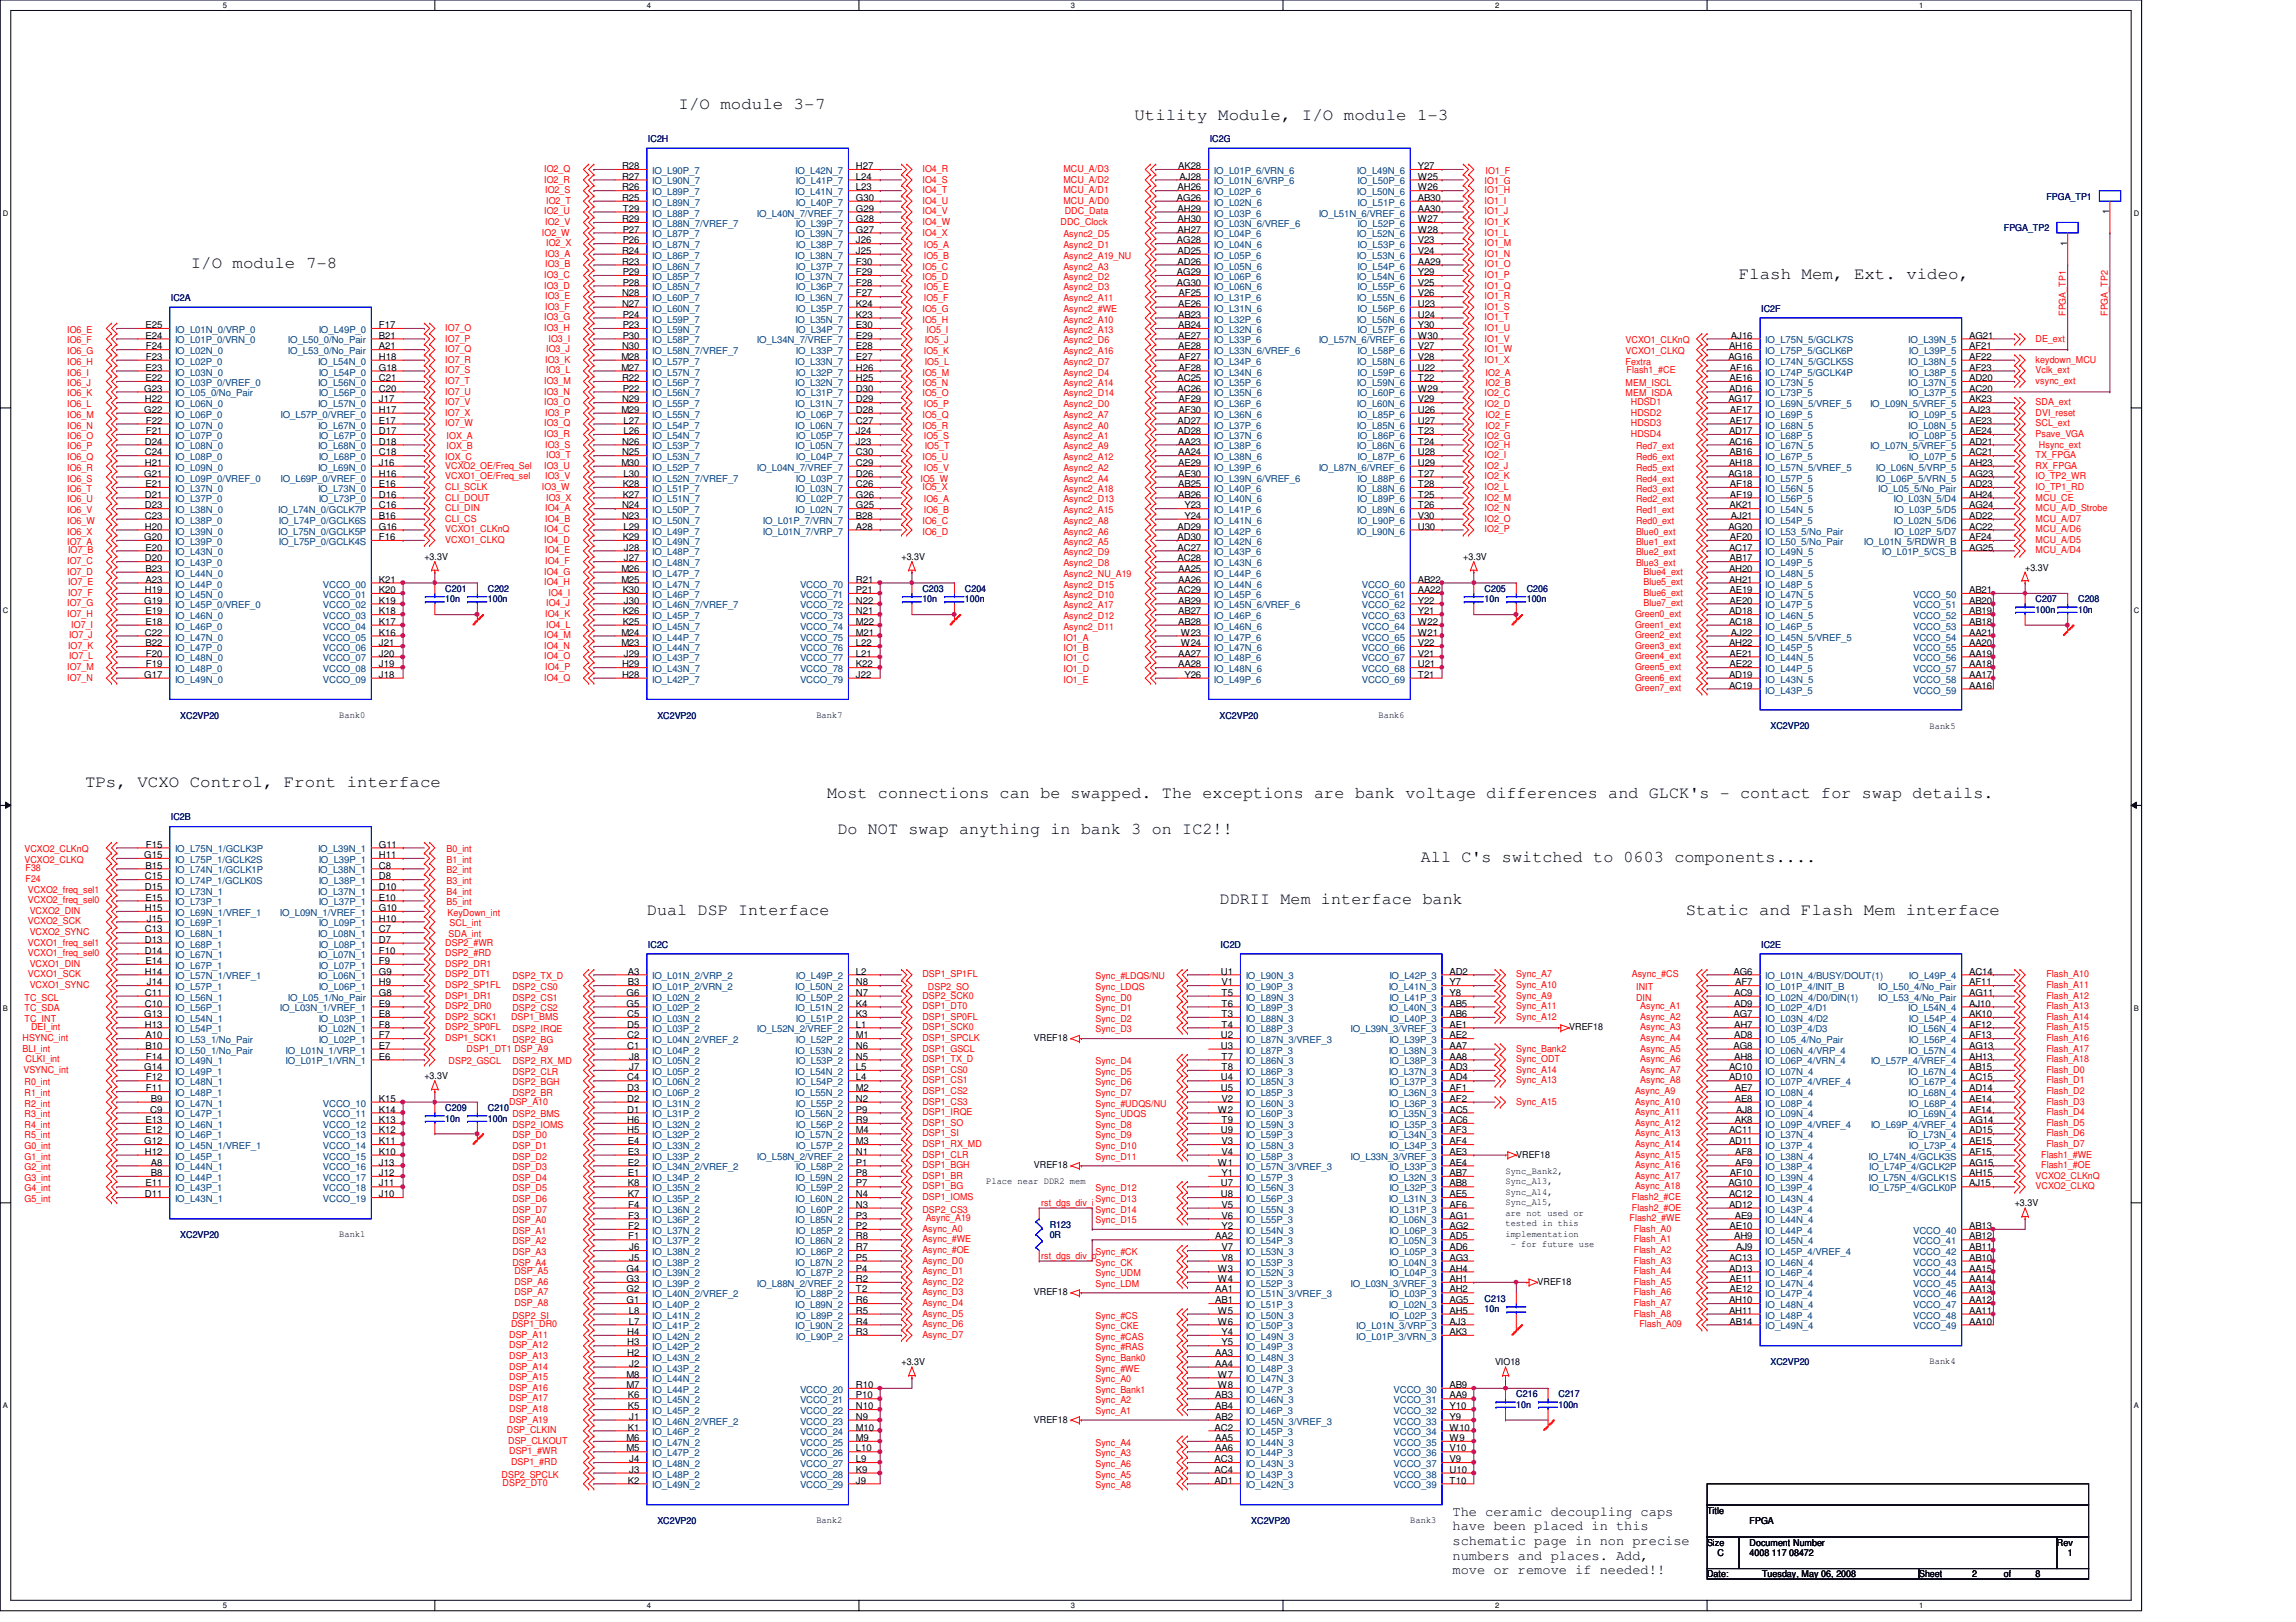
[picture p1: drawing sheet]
<svg xmlns="http://www.w3.org/2000/svg" width="297mm" height="210mm" viewBox="0 0 297 210" stroke-linecap="round" stroke-linejoin="round" font-family="sans-serif">
<defs><g id="words">
<g font-size="2.2">
<text x="87.8" y="14.1">I/O module 3-7</text>
<text x="146.8" y="15.5">Utility Module, I/O module 1-3</text>
<text x="24.7" y="34.7">I/O module 7-8</text>
<text x="225" y="36.1">Flash Mem, Ext. video,</text>
<text x="11" y="101.9">TPs, VCXO Control, Front interface</text>
<text x="107" y="103.3">Most connections can be swapped. The exceptions are bank voltage differences and GLCK's - contact for swap details.</text>
<text x="108.3" y="108">Do NOT swap anything in bank 3 on IC2!!</text>
<text x="183.8" y="111.5">All C's switched to 0603 components....</text>
<text x="83.7" y="118.4">Dual DSP Interface</text>
<text x="157.8" y="117">DDRII Mem interface bank</text>
<text x="218.1" y="118.4">Static and Flash Mem interface</text>
</g>
<g font-size="1.8">
<text x="187.9" y="196.1">The ceramic decoupling caps</text>
<text x="187.9" y="198">have been placed in this</text>
<text x="187.9" y="199.9">schematic page in non precise</text>
<text x="187.9" y="201.8">numbers and places. Add,</text>
<text x="187.9" y="203.8">move or remove if needed!!</text>
</g>
<g font-size="1.2" fill="#f00">
<text x="70.4" y="23.6">IO2_R</text>
<text x="70.4" y="22.3">IO2_Q</text>
<text x="119.3" y="22.3">IO4_R</text>
<text x="119.3" y="23.6">IO4_S</text>
<text x="137.6" y="23.6">MCU_A/D2</text>
<text x="137.6" y="22.3">MCU_A/D3</text>
<text x="192.1" y="23.9">IO1_G</text>
<text x="192.2" y="22.5">IO1_F</text>
<text x="70.4" y="27.7">IO2_U</text>
<text x="70.5" y="29.1">IO2_V</text>
<text x="70.5" y="25">IO2_S</text>
<text x="70.7" y="26.4">IO2_T</text>
<text x="119.3" y="25">IO4_T</text>
<text x="119.3" y="27.7">IO4_V</text>
<text x="119.3" y="29.1">IO4_W</text>
<text x="119.3" y="26.4">IO4_U</text>
<text x="137.2" y="29.1">DDC_Clock</text>
<text x="137.6" y="25">MCU_A/D1</text>
<text x="137.6" y="26.4">MCU_A/D0</text>
<text x="137.7" y="27.7">DDC_Data</text>
<text x="192.1" y="25">IO1_H</text>
<text x="192.1" y="27.7">IO1_J</text>
<text x="192.1" y="29.1">IO1_K</text>
<text x="192.1" y="26.4">IO1_I</text>
<text x="70.1" y="30.5">IO2_W</text>
<text x="70.4" y="36">IO3_C</text>
<text x="70.5" y="33.2">IO3_A</text>
<text x="70.5" y="34.6">IO3_B</text>
<text x="70.7" y="31.8">IO2_X</text>
<text x="119.3" y="34.9">IO5_C</text>
<text x="119.3" y="30.5">IO4_X</text>
<text x="119.5" y="33.5">IO5_B</text>
<text x="119.5" y="32.1">IO5_A</text>
<text x="137.6" y="34.9">Async2_A3</text>
<text x="137.6" y="33.5">Async2_A19_NU</text>
<text x="137.6" y="32.1">Async2_D1</text>
<text x="137.6" y="30.7">Async2_D5</text>
<text x="192.1" y="30.5">IO1_L</text>
<text x="192.1" y="33.2">IO1_N</text>
<text x="192.1" y="34.6">IO1_O</text>
<text x="192.1" y="36">IO1_P</text>
<text x="192.1" y="31.8">IO1_M</text>
<text x="70.4" y="37.3">IO3_D</text>
<text x="70.4" y="41.4">IO3_G</text>
<text x="70.5" y="40.1">IO3_F</text>
<text x="70.5" y="38.7">IO3_E</text>
<text x="119.3" y="36.2">IO5_D</text>
<text x="119.3" y="40.3">IO5_G</text>
<text x="119.3" y="41.7">IO5_H</text>
<text x="119.5" y="39">IO5_F</text>
<text x="119.5" y="37.6">IO5_E</text>
<text x="137.6" y="36.2">Async2_D2</text>
<text x="137.6" y="37.6">Async2_D3</text>
<text x="137.6" y="40.3">Async2_#WE</text>
<text x="137.6" y="41.7">Async2_A10</text>
<text x="137.6" y="39">Async2_A11</text>
<text x="192.1" y="38.7">IO1_R</text>
<text x="192.1" y="40.1">IO1_S</text>
<text x="192.1" y="41.4">IO1_T</text>
<text x="192.1" y="37.3">IO1_Q</text>
<text x="267.2" y="40.9" transform="rotate(-90 267.2 40.9)">FPGA_TP1</text>
<text x="272.7" y="40.9" transform="rotate(-90 272.7 40.9)">FPGA_TP2</text>
<text x="8.7" y="44.4">IO6_F</text>
<text x="8.7" y="45.8">IO6_G</text>
<text x="8.7" y="47.2">IO6_H</text>
<text x="8.7" y="43.1">IO6_E</text>
<text x="57.6" y="44.2">IO7_P</text>
<text x="57.6" y="42.8">IO7_O</text>
<text x="57.6" y="45.6">IO7_Q</text>
<text x="57.6" y="46.9">IO7_R</text>
<text x="70.4" y="42.8">IO3_H</text>
<text x="70.5" y="46.9">IO3_K</text>
<text x="70.7" y="45.6">IO3_J</text>
<text x="70.9" y="44.2">IO3_I</text>
<text x="119.5" y="45.8">IO5_K</text>
<text x="119.6" y="44.4">IO5_J</text>
<text x="119.6" y="47.2">IO5_L</text>
<text x="119.9" y="43.1">IO5_I</text>
<text x="137.6" y="45.8">Async2_A16</text>
<text x="137.6" y="43.1">Async2_A13</text>
<text x="137.6" y="44.4">Async2_D6</text>
<text x="137.6" y="47.2">Async2_D7</text>
<text x="192.1" y="44.2">IO1_V</text>
<text x="192.1" y="45.6">IO1_W</text>
<text x="192.1" y="46.9">IO1_X</text>
<text x="192.1" y="42.8">IO1_U</text>
<text x="210.3" y="47.2">Fextra</text>
<text x="210.3" y="45.8">VCXO1_CLKQ</text>
<text x="210.3" y="44.4">VCXO1_CLKnQ</text>
<text x="263.4" y="46.9">keydown_MCU</text>
<text x="263.4" y="44.2">DE_ext</text>
<text x="8.7" y="50">IO6_J</text>
<text x="8.7" y="51.3">IO6_K</text>
<text x="8.7" y="52.7">IO6_L</text>
<text x="8.7" y="48.6">IO6_I</text>
<text x="57.6" y="53.8">IO7_X</text>
<text x="57.6" y="49.7">IO7_T</text>
<text x="57.6" y="48.3">IO7_S</text>
<text x="57.6" y="51.1">IO7_U</text>
<text x="57.6" y="52.4">IO7_V</text>
<text x="70.4" y="51.1">IO3_N</text>
<text x="70.4" y="52.4">IO3_O</text>
<text x="70.4" y="49.7">IO3_M</text>
<text x="70.5" y="53.8">IO3_P</text>
<text x="70.7" y="48.3">IO3_L</text>
<text x="119.3" y="50">IO5_N</text>
<text x="119.3" y="51.3">IO5_O</text>
<text x="119.3" y="48.6">IO5_M</text>
<text x="119.5" y="52.7">IO5_P</text>
<text x="137.6" y="50">Async2_A14</text>
<text x="137.6" y="52.7">Async2_D0</text>
<text x="137.6" y="51.3">Async2_D14</text>
<text x="137.6" y="48.6">Async2_D4</text>
<text x="192.1" y="51.3">IO2_C</text>
<text x="192.1" y="52.7">IO2_D</text>
<text x="192.2" y="50">IO2_B</text>
<text x="192.2" y="48.6">IO2_A</text>
<text x="210.3" y="50">MEM_ISCL</text>
<text x="210.3" y="51.3">MEM_ISDA</text>
<text x="210.4" y="48.3">Flash1_#CE</text>
<text x="211" y="53.8">HDSD2</text>
<text x="211" y="52.4">HDSD1</text>
<text x="263.4" y="48.3">Vclk_ext</text>
<text x="263.4" y="49.7">vsync_ext</text>
<text x="263.4" y="52.4">SDA_ext</text>
<text x="263.4" y="53.8">DVI_reset</text>
<text x="8.7" y="55.5">IO6_N</text>
<text x="8.7" y="56.8">IO6_O</text>
<text x="8.7" y="58.2">IO6_P</text>
<text x="8.7" y="59.6">IO6_Q</text>
<text x="8.7" y="54.1">IO6_M</text>
<text x="57.6" y="59.6">IOX_C</text>
<text x="57.6" y="55.2">IO7_W</text>
<text x="57.8" y="58.2">IOX_B</text>
<text x="57.8" y="56.8">IOX_A</text>
<text x="70.4" y="56.6">IO3_R</text>
<text x="70.4" y="55.2">IO3_Q</text>
<text x="70.5" y="57.9">IO3_S</text>
<text x="70.7" y="59.3">IO3_T</text>
<text x="119.3" y="59.6">IO5_U</text>
<text x="119.3" y="55.5">IO5_R</text>
<text x="119.3" y="54.1">IO5_Q</text>
<text x="119.5" y="56.8">IO5_S</text>
<text x="119.6" y="58.2">IO5_T</text>
<text x="137.6" y="55.5">Async2_A0</text>
<text x="137.6" y="56.8">Async2_A1</text>
<text x="137.6" y="54.1">Async2_A7</text>
<text x="137.6" y="59.6">Async2_A12</text>
<text x="137.6" y="58.2">Async2_A9</text>
<text x="192.1" y="57.9">IO2_H</text>
<text x="192.1" y="59.3">IO2_I</text>
<text x="192.1" y="56.8">IO2_G</text>
<text x="192.2" y="55.5">IO2_F</text>
<text x="192.2" y="54.1">IO2_E</text>
<text x="211" y="55.2">HDSD3</text>
<text x="211" y="56.6">HDSD4</text>
<text x="211.7" y="59.6">Red6_ext</text>
<text x="211.7" y="58.2">Red7_ext</text>
<text x="263.4" y="59.3">TX_FPGA</text>
<text x="263.4" y="56.6">Psave_VGA</text>
<text x="263.4" y="55.2">SCL_ext</text>
<text x="263.8" y="57.9">Hsync_ext</text>
<text x="8.7" y="60.9">IO6_R</text>
<text x="8.7" y="62.3">IO6_S</text>
<text x="8.7" y="63.7">IO6_T</text>
<text x="8.7" y="65">IO6_U</text>
<text x="57.6" y="64.8">CLI_DOUT</text>
<text x="57.6" y="63.4">CLI_SCLK</text>
<text x="57.6" y="60.7">VCXO2_OE/Freq_Sel</text>
<text x="57.6" y="62">VCXO1_OE/Freq_sel</text>
<text x="70.1" y="63.4">IO3_W</text>
<text x="70.4" y="60.7">IO3_U</text>
<text x="70.5" y="62">IO3_V</text>
<text x="70.7" y="64.8">IO3_X</text>
<text x="119.1" y="62.3">IO5_W</text>
<text x="119.3" y="63.4">IO5_X</text>
<text x="119.5" y="65">IO6_A</text>
<text x="119.5" y="60.9">IO5_V</text>
<text x="137.6" y="62.3">Async2_A4</text>
<text x="137.6" y="60.9">Async2_A2</text>
<text x="137.6" y="65">Async2_D13</text>
<text x="137.6" y="63.7">Async2_A18</text>
<text x="192.1" y="60.7">IO2_J</text>
<text x="192.1" y="62">IO2_K</text>
<text x="192.1" y="63.4">IO2_L</text>
<text x="192.1" y="64.8">IO2_M</text>
<text x="211.7" y="65">Red2_ext</text>
<text x="211.7" y="63.7">Red3_ext</text>
<text x="211.7" y="62.3">Red4_ext</text>
<text x="211.7" y="60.9">Red5_ext</text>
<text x="263.4" y="64.8">MCU_CE</text>
<text x="263.4" y="60.7">RX_FPGA</text>
<text x="263.4" y="63.4">IO_TP1_RD</text>
<text x="263.4" y="62">IO_TP2_WR</text>
<text x="8.7" y="70.5">IO7_A</text>
<text x="8.7" y="66.4">IO6_V</text>
<text x="8.7" y="67.8">IO6_W</text>
<text x="8.7" y="69.2">IO6_X</text>
<text x="8.8" y="71.6">IO7_B</text>
<text x="57.6" y="70.3">VCXO1_CLKQ</text>
<text x="57.6" y="68.9">VCXO1_CLKnQ</text>
<text x="57.6" y="67.5">CLI_CS</text>
<text x="57.6" y="66.1">CLI_DIN</text>
<text x="70.4" y="68.9">IO4_C</text>
<text x="70.4" y="70.3">IO4_D</text>
<text x="70.5" y="67.5">IO4_B</text>
<text x="70.5" y="71.6">IO4_E</text>
<text x="70.5" y="66.1">IO4_A</text>
<text x="119.3" y="67.8">IO6_C</text>
<text x="119.3" y="69.2">IO6_D</text>
<text x="119.5" y="66.4">IO6_B</text>
<text x="137.6" y="71.9">Async2_D9</text>
<text x="137.6" y="70.5">Async2_A5</text>
<text x="137.6" y="69.2">Async2_A6</text>
<text x="137.6" y="67.8">Async2_A8</text>
<text x="137.6" y="66.4">Async2_A15</text>
<text x="192.1" y="66.1">IO2_N</text>
<text x="192.1" y="67.5">IO2_O</text>
<text x="192.1" y="68.9">IO2_P</text>
<text x="211.7" y="67.8">Red0_ext</text>
<text x="211.7" y="66.4">Red1_ext</text>
<text x="211.7" y="70.5">Blue1_ext</text>
<text x="211.7" y="71.9">Blue2_ext</text>
<text x="211.7" y="69.2">Blue0_ext</text>
<text x="263.4" y="71.6">MCU_A/D4</text>
<text x="263.4" y="70.3">MCU_A/D5</text>
<text x="263.4" y="68.9">MCU_A/D6</text>
<text x="263.4" y="67.5">MCU_A/D7</text>
<text x="263.4" y="66.1">MCU_A/D_Strobe</text>
<text x="8.7" y="74.4">IO7_D</text>
<text x="8.7" y="73">IO7_C</text>
<text x="8.8" y="75.7">IO7_E</text>
<text x="8.8" y="77.1">IO7_F</text>
<text x="70.4" y="74.4">IO4_G</text>
<text x="70.4" y="75.7">IO4_H</text>
<text x="70.5" y="73">IO4_F</text>
<text x="70.9" y="77.1">IO4_I</text>
<text x="137.6" y="73.3">Async2_D8</text>
<text x="137.6" y="77.4">Async2_D10</text>
<text x="137.6" y="76">Async2_D15</text>
<text x="137.6" y="74.6">Async2_NU_A19</text>
<text x="211.7" y="73.3">Blue3_ext</text>
<text x="212.6" y="75.7">Blue5_ext</text>
<text x="212.6" y="77.1">Blue6_ext</text>
<text x="212.6" y="74.4">Blue4_ext</text>
<text x="8.7" y="79.8">IO7_H</text>
<text x="8.7" y="78.5">IO7_G</text>
<text x="8.8" y="84">IO7_K</text>
<text x="8.9" y="82.6">IO7_J</text>
<text x="9.2" y="81.2">IO7_I</text>
<text x="70.4" y="84">IO4_N</text>
<text x="70.4" y="82.6">IO4_M</text>
<text x="70.5" y="79.8">IO4_K</text>
<text x="70.7" y="78.5">IO4_J</text>
<text x="70.7" y="81.2">IO4_L</text>
<text x="137.6" y="82.9">IO1_A</text>
<text x="137.6" y="78.7">Async2_A17</text>
<text x="137.6" y="81.5">Async2_D11</text>
<text x="137.6" y="80.1">Async2_D12</text>
<text x="211.5" y="81.2">Green1_ext</text>
<text x="211.5" y="84">Green3_ext</text>
<text x="211.5" y="82.6">Green2_ext</text>
<text x="211.5" y="79.8">Green0_ext</text>
<text x="212.6" y="78.5">Blue7_ext</text>
<text x="8.7" y="88.1">IO7_N</text>
<text x="8.7" y="86.7">IO7_M</text>
<text x="8.9" y="85.3">IO7_L</text>
<text x="70.4" y="85.3">IO4_O</text>
<text x="70.4" y="88.1">IO4_Q</text>
<text x="70.5" y="86.7">IO4_P</text>
<text x="137.6" y="84.2">IO1_B</text>
<text x="137.6" y="85.6">IO1_C</text>
<text x="137.6" y="87">IO1_D</text>
<text x="137.6" y="88.3">IO1_E</text>
<text x="211.5" y="86.7">Green5_ext</text>
<text x="211.5" y="89.5">Green7_ext</text>
<text x="211.5" y="88.1">Green6_ext</text>
<text x="211.5" y="85.3">Green4_ext</text>
<text x="3.2" y="110.3">VCXO2_CLKnQ</text>
<text x="3.2" y="111.7">VCXO2_CLKQ</text>
<text x="3.3" y="112.8">F38</text>
<text x="57.8" y="110.3">B0_int</text>
<text x="57.8" y="111.7">B1_int</text>
<text x="57.8" y="113">B2_int</text>
<text x="3.3" y="114.1">F24</text>
<text x="3.6" y="119.6">VCXO2_SCK</text>
<text x="3.6" y="115.5">VCXO2_freq_sel1</text>
<text x="3.6" y="116.9">VCXO2_freq_sel0</text>
<text x="3.8" y="118.3">VCXO2_DIN</text>
<text x="57.8" y="114.4">B3_int</text>
<text x="57.8" y="115.8">B4_int</text>
<text x="57.8" y="117.2">B5_int</text>
<text x="57.9" y="118.5">KeyDown_int</text>
<text x="58.2" y="119.9">SCL_int</text>
<text x="3.6" y="123.7">VCXO1_freq_sel0</text>
<text x="3.6" y="122.4">VCXO1_freq_sel1</text>
<text x="3.8" y="125.1">VCXO1_DIN</text>
<text x="3.8" y="121">VCXO2_SYNC</text>
<text x="57.6" y="125.1">DSP2_DR1</text>
<text x="57.6" y="122.4">DSP2_#WR</text>
<text x="57.6" y="123.7">DSP2_#RD</text>
<text x="58" y="121.3">SDA_int</text>
<text x="3.2" y="129.5">TC_SCL</text>
<text x="3.2" y="130.9">TC_SDA</text>
<text x="3.6" y="126.5">VCXO1_SCK</text>
<text x="3.8" y="127.8">VCXO1_SYNC</text>
<text x="57.6" y="126.5">DSP2_DT1</text>
<text x="57.6" y="130.6">DSP2_DR0</text>
<text x="57.6" y="127.8">DSP2_SP1FL</text>
<text x="57.6" y="132">DSP2_SCK1</text>
<text x="57.6" y="129.2">DSP1_DR1</text>
<text x="66.1" y="132">DSP1_BMS</text>
<text x="66.3" y="126.7">DSP2_TX_D</text>
<text x="66.3" y="129.5">DSP2_CS1</text>
<text x="66.3" y="130.9">DSP2_CS2</text>
<text x="66.3" y="128.1">DSP2_CS0</text>
<text x="119.3" y="126.5">DSP1_SP1FL</text>
<text x="119.3" y="130.6">DSP1_DT0</text>
<text x="119.3" y="132">DSP1_SP0FL</text>
<text x="119.3" y="129.2">DSP2_SCK0</text>
<text x="120.1" y="128.1">DSP2_SO</text>
<text x="141.7" y="128.1">Sync_LDQS</text>
<text x="141.7" y="126.7">Sync_#LDQS/NU</text>
<text x="141.7" y="130.9">Sync_D1</text>
<text x="141.7" y="129.5">Sync_D0</text>
<text x="196.2" y="126.5">Sync_A7</text>
<text x="196.2" y="129.2">Sync_A9</text>
<text x="196.2" y="130.6">Sync_A11</text>
<text x="196.2" y="132">Sync_A12</text>
<text x="196.2" y="127.8">Sync_A10</text>
<text x="211.1" y="126.5">Async_#CS</text>
<text x="211.7" y="129.5">DIN</text>
<text x="211.7" y="128.1">INIT</text>
<text x="212.2" y="132">Async_A2</text>
<text x="212.2" y="130.6">Async_A1</text>
<text x="264.7" y="129.2">Flash_A12</text>
<text x="264.7" y="130.6">Flash_A13</text>
<text x="264.7" y="132">Flash_A14</text>
<text x="264.7" y="126.5">Flash_A10</text>
<text x="264.7" y="127.8">Flash_A11</text>
<text x="2.9" y="136.1">BLI_int</text>
<text x="2.9" y="134.7">HSYNC_int</text>
<text x="3.2" y="132.2">TC_INT</text>
<text x="3.3" y="137.5">CLKI_int</text>
<text x="4" y="133.3">DEI_int</text>
<text x="57.6" y="133.3">DSP2_SP0FL</text>
<text x="57.6" y="134.7">DSP1_SCK1</text>
<text x="58" y="137.8">DSP2_GSCL</text>
<text x="60.4" y="136.1">DSP1_DT1 DSP_A9</text>
<text x="66.3" y="137.8">DSP2_RX_MD</text>
<text x="66.3" y="133.6">DSP2_IRQE</text>
<text x="66.3" y="135">DSP2_BG</text>
<text x="119.3" y="133.3">DSP1_SCK0</text>
<text x="119.3" y="134.7">DSP1_SPCLK</text>
<text x="119.3" y="137.5">DSP1_TX_D</text>
<text x="119.3" y="136.1">DSP1_GSCL</text>
<text x="141.7" y="132.2">Sync_D2</text>
<text x="141.7" y="133.6">Sync_D3</text>
<text x="141.7" y="137.8">Sync_D4</text>
<text x="196.2" y="137.5">Sync_ODT</text>
<text x="196.2" y="136.1">Sync_Bank2</text>
<text x="212.2" y="133.3">Async_A3</text>
<text x="212.2" y="134.7">Async_A4</text>
<text x="212.2" y="136.1">Async_A5</text>
<text x="212.2" y="137.5">Async_A6</text>
<text x="264.7" y="136.1">Flash_A17</text>
<text x="264.7" y="137.5">Flash_A18</text>
<text x="264.7" y="133.3">Flash_A15</text>
<text x="264.7" y="134.7">Flash_A16</text>
<text x="3" y="138.9">VSYNC_int</text>
<text x="3.2" y="140.5">R0_int</text>
<text x="3.2" y="141.9">R1_int</text>
<text x="3.2" y="143.2">R2_int</text>
<text x="65.9" y="143">DSP_A10</text>
<text x="66.3" y="140.5">DSP2_BGH</text>
<text x="66.3" y="141.9">DSP2_BR</text>
<text x="66.3" y="139.1">DSP2_CLR</text>
<text x="119.3" y="138.9">DSP1_CS0</text>
<text x="119.3" y="141.6">DSP1_CS2</text>
<text x="119.3" y="143">DSP1_CS3</text>
<text x="119.3" y="140.2">DSP1_CS1</text>
<text x="141.7" y="143.2">Sync_#UDQS/NU</text>
<text x="141.7" y="140.5">Sync_D6</text>
<text x="141.7" y="141.9">Sync_D7</text>
<text x="141.7" y="139.1">Sync_D5</text>
<text x="196.2" y="140.2">Sync_A13</text>
<text x="196.2" y="138.9">Sync_A14</text>
<text x="196.2" y="143">Sync_A15</text>
<text x="211.5" y="141.6">Async_A9</text>
<text x="211.5" y="143">Async_A10</text>
<text x="212.2" y="140.2">Async_A8</text>
<text x="212.2" y="138.9">Async_A7</text>
<text x="264.7" y="140.2">Flash_D1</text>
<text x="264.7" y="138.9">Flash_D0</text>
<text x="264.7" y="141.6">Flash_D2</text>
<text x="264.7" y="143">Flash_D3</text>
<text x="3.2" y="146">R4_int</text>
<text x="3.2" y="147.3">R5_int</text>
<text x="3.2" y="148.7">G0_int</text>
<text x="3.2" y="144.6">R3_int</text>
<text x="66.3" y="146">DSP2_IOMS</text>
<text x="66.3" y="144.6">DSP2_BMS</text>
<text x="66.3" y="148.7">DSP_D1</text>
<text x="66.3" y="147.3">DSP_D0</text>
<text x="119.3" y="145.7">DSP1_SO</text>
<text x="119.3" y="147.1">DSP1_SI</text>
<text x="119.3" y="144.3">DSP1_IRQE</text>
<text x="119.3" y="149.8">DSP1_CLR</text>
<text x="119.3" y="148.4">DSP1_RX_MD</text>
<text x="141.7" y="146">Sync_D8</text>
<text x="141.7" y="147.3">Sync_D9</text>
<text x="141.7" y="148.7">Sync_D10</text>
<text x="141.7" y="144.6">Sync_UDQS</text>
<text x="211.5" y="144.3">Async_A11</text>
<text x="211.5" y="145.7">Async_A12</text>
<text x="211.5" y="149.8">Async_A15</text>
<text x="211.5" y="147.1">Async_A13</text>
<text x="211.5" y="148.4">Async_A14</text>
<text x="264.1" y="149.8">Flash1_#WE</text>
<text x="264.7" y="144.3">Flash_D4</text>
<text x="264.7" y="145.7">Flash_D5</text>
<text x="264.7" y="147.1">Flash_D6</text>
<text x="264.7" y="148.4">Flash_D7</text>
<text x="3.2" y="154.2">G4_int</text>
<text x="3.2" y="151.5">G2_int</text>
<text x="3.2" y="152.8">G3_int</text>
<text x="3.2" y="150.1">G1_int</text>
<text x="3.2" y="155.6">G5_int</text>
<text x="66.3" y="154.2">DSP_D5</text>
<text x="66.3" y="155.6">DSP_D6</text>
<text x="66.3" y="150.1">DSP_D2</text>
<text x="66.3" y="152.8">DSP_D4</text>
<text x="66.3" y="151.5">DSP_D3</text>
<text x="119.3" y="151.2">DSP1_BGH</text>
<text x="119.3" y="153.9">DSP1_BG</text>
<text x="119.3" y="152.6">DSP1_BR</text>
<text x="119.3" y="155.3">DSP1_IOMS</text>
<text x="141.7" y="150.1">Sync_D11</text>
<text x="141.7" y="154.2">Sync_D12</text>
<text x="141.7" y="155.6">Sync_D13</text>
<text x="211.1" y="155.3">Flash2_#CE</text>
<text x="211.5" y="151.2">Async_A16</text>
<text x="211.5" y="152.6">Async_A17</text>
<text x="211.5" y="153.9">Async_A18</text>
<text x="263.4" y="152.6">VCXO2_CLKnQ</text>
<text x="263.4" y="153.9">VCXO2_CLKQ</text>
<text x="264.1" y="151.2">Flash1_#OE</text>
<text x="66.3" y="156.9">DSP_D7</text>
<text x="66.3" y="159.7">DSP_A1</text>
<text x="66.3" y="161">DSP_A2</text>
<text x="66.3" y="158.3">DSP_A0</text>
<text x="119.3" y="160.8">Async_#WE</text>
<text x="119.3" y="156.9">DSP2_CS3</text>
<text x="119.3" y="159.4">Async_A0</text>
<text x="119.8" y="158">Async_A19</text>
<text x="134.7" y="156.1">rst_dgs_div_i</text>
<text x="141.7" y="156.9">Sync_D14</text>
<text x="141.7" y="158.3">Sync_D15</text>
<text x="210.8" y="158">Flash2_#WE</text>
<text x="211.1" y="156.7">Flash2_#OE</text>
<text x="211.4" y="160.8">Flash_A1</text>
<text x="211.4" y="159.4">Flash_A0</text>
<text x="66.3" y="163.8">DSP_A4</text>
<text x="66.3" y="162.4">DSP_A3</text>
<text x="66.5" y="164.9">DSP_A5</text>
<text x="66.5" y="167.6">DSP_A7</text>
<text x="66.5" y="166.3">DSP_A6</text>
<text x="119.3" y="164.9">Async_D1</text>
<text x="119.3" y="166.3">Async_D2</text>
<text x="119.3" y="167.6">Async_D3</text>
<text x="119.3" y="163.5">Async_D0</text>
<text x="119.3" y="162.1">Async_#OE</text>
<text x="134.7" y="162.9">rst_dgs_div_o</text>
<text x="141.7" y="163.8">Sync_CK</text>
<text x="141.7" y="162.4">Sync_#CK</text>
<text x="141.7" y="166.5">Sync_LDM</text>
<text x="141.7" y="165.2">Sync_UDM</text>
<text x="211.4" y="167.6">Flash_A6</text>
<text x="211.4" y="162.1">Flash_A2</text>
<text x="211.4" y="163.5">Flash_A3</text>
<text x="211.4" y="164.9">Flash_A4</text>
<text x="211.4" y="166.3">Flash_A5</text>
<text x="65.9" y="173.1">DSP_A11</text>
<text x="66.1" y="171.7">DSP1_DR0</text>
<text x="66.3" y="170.6">DSP2_SI</text>
<text x="66.5" y="169">DSP_A8</text>
<text x="119.3" y="169">Async_D4</text>
<text x="119.3" y="170.4">Async_D5</text>
<text x="119.3" y="171.7">Async_D6</text>
<text x="119.3" y="173.1">Async_D7</text>
<text x="141.7" y="172">Sync_CKE</text>
<text x="141.7" y="170.6">Sync_#CS</text>
<text x="141.7" y="173.4">Sync_#CAS</text>
<text x="211.4" y="169">Flash_A7</text>
<text x="211.4" y="170.4">Flash_A8</text>
<text x="212.1" y="171.7">Flash_A09</text>
<text x="65.9" y="175.9">DSP_A13</text>
<text x="65.9" y="174.5">DSP_A12</text>
<text x="65.9" y="178.6">DSP_A15</text>
<text x="65.9" y="177.2">DSP_A14</text>
<text x="141.7" y="177.5">Sync_#WE</text>
<text x="141.7" y="178.9">Sync_A0</text>
<text x="141.7" y="176.1">Sync_Bank0</text>
<text x="141.7" y="174.8">Sync_#RAS</text>
<text x="65.6" y="185.5">DSP_CLKIN</text>
<text x="65.9" y="182.7">DSP_A18</text>
<text x="65.9" y="184.1">DSP_A19</text>
<text x="65.9" y="180">DSP_A16</text>
<text x="65.9" y="181.4">DSP_A17</text>
<text x="141.7" y="180.3">Sync_Bank1</text>
<text x="141.7" y="183">Sync_A1</text>
<text x="141.7" y="181.6">Sync_A2</text>
<text x="64.9" y="191.2">DSP2_SPCLK</text>
<text x="65.7" y="186.9">DSP_CLKOUT</text>
<text x="65.9" y="188.2">DSP1_#WR</text>
<text x="66.1" y="189.6">DSP1_#RD</text>
<text x="141.7" y="188.5">Sync_A3</text>
<text x="141.7" y="187.1">Sync_A4</text>
<text x="141.7" y="189.9">Sync_A6</text>
<text x="141.7" y="191.2">Sync_A5</text>
<text x="65" y="192.3">DSP2_DT0</text>
<text x="141.7" y="192.6">Sync_A8</text>
</g>
<g font-size="1.2">
<text x="80.5" y="21.9">R28</text>
<text x="80.5" y="23.2">R27</text>
<text x="110.7" y="21.9">H27</text>
<text x="110.7" y="23.2">L24</text>
<text x="152.4" y="21.9">AK28</text>
<text x="152.6" y="23.2">AJ28</text>
<text x="183.4" y="21.9">Y27</text>
<text x="183.4" y="23.2">W25</text>
<text x="80.5" y="24.6">R26</text>
<text x="80.5" y="26">R25</text>
<text x="80.5" y="28.7">R29</text>
<text x="80.6" y="27.4">T29</text>
<text x="110.7" y="24.6">L23</text>
<text x="110.7" y="26">G30</text>
<text x="110.7" y="27.4">G29</text>
<text x="110.7" y="28.7">G28</text>
<text x="152.3" y="26">AG26</text>
<text x="152.4" y="24.6">AH26</text>
<text x="152.4" y="27.4">AH29</text>
<text x="152.4" y="28.7">AH30</text>
<text x="183.4" y="24.6">W26</text>
<text x="183.4" y="26">AB30</text>
<text x="183.4" y="27.4">AA30</text>
<text x="183.4" y="28.7">W27</text>
<text x="272.9" y="27.7" transform="rotate(-90 272.9 27.7)">1</text>
<text x="80.5" y="32.9">R24</text>
<text x="80.5" y="34.2">R23</text>
<text x="80.6" y="30.1">P27</text>
<text x="80.6" y="31.5">P26</text>
<text x="80.6" y="35.6">P29</text>
<text x="110.7" y="30.1">G27</text>
<text x="110.7" y="31.5">J26</text>
<text x="110.7" y="32.9">J25</text>
<text x="110.7" y="34.2">F30</text>
<text x="110.7" y="35.6">F29</text>
<text x="152.3" y="31.5">AG28</text>
<text x="152.3" y="35.6">AG29</text>
<text x="152.4" y="30.1">AH27</text>
<text x="152.4" y="32.9">AD25</text>
<text x="152.4" y="34.2">AD26</text>
<text x="183.4" y="30.1">W28</text>
<text x="183.4" y="31.5">V23</text>
<text x="183.4" y="32.9">V24</text>
<text x="183.4" y="34.2">AA29</text>
<text x="183.4" y="35.6">Y29</text>
<text x="267.5" y="31.8" transform="rotate(-90 267.5 31.8)">1</text>
<text x="80.5" y="38.4">N28</text>
<text x="80.5" y="39.7">N27</text>
<text x="80.6" y="37">P28</text>
<text x="80.6" y="41.1">P24</text>
<text x="110.7" y="37">F28</text>
<text x="110.7" y="38.4">F27</text>
<text x="110.7" y="39.7">K24</text>
<text x="110.7" y="41.1">K23</text>
<text x="152.3" y="37">AG30</text>
<text x="152.4" y="39.7">AE26</text>
<text x="152.4" y="41.1">AB23</text>
<text x="152.5" y="38.4">AF25</text>
<text x="183.4" y="37">V25</text>
<text x="183.4" y="38.4">V26</text>
<text x="183.4" y="39.7">U23</text>
<text x="183.4" y="41.1">U24</text>
<text x="18.8" y="42.5">E25</text>
<text x="18.8" y="43.8">E24</text>
<text x="18.8" y="48">E23</text>
<text x="18.9" y="45.2">F24</text>
<text x="18.9" y="46.6">F23</text>
<text x="49" y="42.5">F17</text>
<text x="49" y="43.8">B21</text>
<text x="49" y="45.2">A21</text>
<text x="49" y="46.6">H18</text>
<text x="49" y="48">G18</text>
<text x="80.4" y="46.6">M28</text>
<text x="80.4" y="48">M27</text>
<text x="80.5" y="45.2">N30</text>
<text x="80.6" y="42.5">P23</text>
<text x="80.6" y="43.8">P30</text>
<text x="110.7" y="42.5">E30</text>
<text x="110.7" y="43.8">E29</text>
<text x="110.7" y="45.2">E28</text>
<text x="110.7" y="46.6">E27</text>
<text x="110.7" y="48">H26</text>
<text x="152.4" y="42.5">AB24</text>
<text x="152.4" y="43.8">AE27</text>
<text x="152.4" y="45.2">AE28</text>
<text x="152.5" y="46.6">AF27</text>
<text x="152.5" y="48">AF28</text>
<text x="183.4" y="42.5">Y30</text>
<text x="183.4" y="43.8">W30</text>
<text x="183.4" y="45.2">V27</text>
<text x="183.4" y="46.6">V28</text>
<text x="183.4" y="48">U22</text>
<text x="223.6" y="46.6">AG16</text>
<text x="223.7" y="45.2">AH16</text>
<text x="223.8" y="48">AF16</text>
<text x="223.9" y="43.8">AJ16</text>
<text x="254.8" y="43.8">AG21</text>
<text x="254.8" y="45.2">AF21</text>
<text x="254.8" y="46.6">AF22</text>
<text x="254.8" y="48">AF23</text>
<text x="18.7" y="50.7">G23</text>
<text x="18.7" y="53.4">G22</text>
<text x="18.8" y="52.1">H22</text>
<text x="18.8" y="49.3">E22</text>
<text x="49" y="49.3">C21</text>
<text x="49" y="50.7">C20</text>
<text x="49" y="52.1">J17</text>
<text x="49" y="53.4">H17</text>
<text x="80.4" y="53.4">M29</text>
<text x="80.5" y="49.3">R22</text>
<text x="80.5" y="52.1">N29</text>
<text x="80.6" y="50.7">P22</text>
<text x="110.7" y="49.3">H25</text>
<text x="110.7" y="50.7">D30</text>
<text x="110.7" y="52.1">D29</text>
<text x="110.7" y="53.4">D28</text>
<text x="152.4" y="49.3">AC25</text>
<text x="152.4" y="50.7">AC26</text>
<text x="152.5" y="52.1">AF29</text>
<text x="152.5" y="53.4">AF30</text>
<text x="183.4" y="49.3">T22</text>
<text x="183.4" y="50.7">W29</text>
<text x="183.4" y="52.1">V29</text>
<text x="183.4" y="53.4">U26</text>
<text x="223.6" y="52.1">AG17</text>
<text x="223.7" y="50.7">AD16</text>
<text x="223.8" y="49.3">AE16</text>
<text x="223.8" y="53.4">AF17</text>
<text x="254.8" y="49.3">AD20</text>
<text x="254.8" y="50.7">AC20</text>
<text x="254.8" y="52.1">AK23</text>
<text x="254.8" y="53.4">AJ23</text>
<text x="18.8" y="57.5">D24</text>
<text x="18.8" y="58.9">C24</text>
<text x="18.9" y="54.8">F22</text>
<text x="18.9" y="56.2">F21</text>
<text x="49" y="54.8">E17</text>
<text x="49" y="56.2">D17</text>
<text x="49" y="57.5">D18</text>
<text x="49" y="58.9">C18</text>
<text x="80.5" y="57.5">N26</text>
<text x="80.5" y="58.9">N25</text>
<text x="80.7" y="54.8">L27</text>
<text x="80.7" y="56.2">L26</text>
<text x="110.7" y="54.8">C27</text>
<text x="110.7" y="56.2">J24</text>
<text x="110.7" y="57.5">J23</text>
<text x="110.7" y="58.9">C30</text>
<text x="152.4" y="54.8">AD27</text>
<text x="152.4" y="56.2">AD28</text>
<text x="152.4" y="57.5">AA23</text>
<text x="152.4" y="58.9">AA24</text>
<text x="183.4" y="54.8">U27</text>
<text x="183.4" y="56.2">T23</text>
<text x="183.4" y="57.5">T24</text>
<text x="183.4" y="58.9">U28</text>
<text x="223.7" y="56.2">AD17</text>
<text x="223.7" y="57.5">AC16</text>
<text x="223.8" y="54.8">AE17</text>
<text x="223.8" y="58.9">AB16</text>
<text x="254.8" y="54.8">AE23</text>
<text x="254.8" y="56.2">AE24</text>
<text x="254.8" y="57.5">AD21</text>
<text x="254.8" y="58.9">AC21</text>
<text x="18.7" y="61.7">G21</text>
<text x="18.8" y="60.3">H21</text>
<text x="18.8" y="64.4">D21</text>
<text x="18.8" y="65.8">D23</text>
<text x="18.8" y="63">E21</text>
<text x="49" y="60.3">J16</text>
<text x="49" y="61.7">H16</text>
<text x="49" y="63">E16</text>
<text x="49" y="64.4">D16</text>
<text x="49" y="65.8">C16</text>
<text x="80.4" y="60.3">M30</text>
<text x="80.5" y="65.8">N24</text>
<text x="80.6" y="63">K28</text>
<text x="80.6" y="64.4">K27</text>
<text x="80.7" y="61.7">L30</text>
<text x="110.7" y="60.3">C29</text>
<text x="110.7" y="61.7">D26</text>
<text x="110.7" y="63">C26</text>
<text x="110.7" y="64.4">G26</text>
<text x="110.7" y="65.8">G25</text>
<text x="152.4" y="60.3">AE29</text>
<text x="152.4" y="61.7">AE30</text>
<text x="152.4" y="63">AB25</text>
<text x="152.4" y="64.4">AB26</text>
<text x="153.2" y="65.8">Y23</text>
<text x="183.4" y="60.3">U29</text>
<text x="183.4" y="61.7">T27</text>
<text x="183.4" y="63">T28</text>
<text x="183.4" y="64.4">T25</text>
<text x="183.4" y="65.8">T26</text>
<text x="223.6" y="61.7">AG18</text>
<text x="223.7" y="60.3">AH18</text>
<text x="223.8" y="65.8">AK21</text>
<text x="223.8" y="63">AF18</text>
<text x="223.8" y="64.4">AF19</text>
<text x="254.8" y="60.3">AH23</text>
<text x="254.8" y="61.7">AG23</text>
<text x="254.8" y="63">AD23</text>
<text x="254.8" y="64.4">AH24</text>
<text x="254.8" y="65.8">AG24</text>
<text x="18.7" y="69.9">G20</text>
<text x="18.8" y="67.1">C23</text>
<text x="18.8" y="68.5">H20</text>
<text x="18.8" y="71.2">E20</text>
<text x="49" y="67.1">B16</text>
<text x="49" y="68.5">G16</text>
<text x="49" y="69.9">F16</text>
<text x="80.5" y="67.1">N23</text>
<text x="80.6" y="69.9">K29</text>
<text x="80.7" y="68.5">L29</text>
<text x="80.7" y="71.2">J28</text>
<text x="110.7" y="67.1">B28</text>
<text x="110.7" y="68.5">A28</text>
<text x="152.4" y="68.5">AD29</text>
<text x="152.4" y="69.9">AD30</text>
<text x="152.4" y="71.2">AC27</text>
<text x="153.2" y="67.1">Y24</text>
<text x="183.4" y="67.1">V30</text>
<text x="183.4" y="68.5">U30</text>
<text x="223.6" y="68.5">AG20</text>
<text x="223.7" y="71.2">AC17</text>
<text x="223.8" y="69.9">AF20</text>
<text x="223.9" y="67.1">AJ21</text>
<text x="254.8" y="67.1">AD22</text>
<text x="254.8" y="68.5">AC22</text>
<text x="254.8" y="69.9">AF24</text>
<text x="254.8" y="71.2">AG25</text>
<text x="18.8" y="72.6">D20</text>
<text x="18.8" y="76.8">H19</text>
<text x="18.8" y="74">B23</text>
<text x="18.8" y="75.4">A23</text>
<text x="49" y="75.4">K21</text>
<text x="49" y="76.8">K20</text>
<text x="54.9" y="72.4">+3.3V</text>
<text x="80.4" y="74">M26</text>
<text x="80.4" y="75.4">M25</text>
<text x="80.6" y="76.8">K30</text>
<text x="80.7" y="72.6">J27</text>
<text x="110.7" y="75.4">R21</text>
<text x="110.7" y="76.8">P21</text>
<text x="116.6" y="72.4">+3.3V</text>
<text x="152.4" y="72.6">AC28</text>
<text x="152.4" y="76.8">AC29</text>
<text x="152.4" y="74">AA25</text>
<text x="152.4" y="75.4">AA26</text>
<text x="183.4" y="75.4">AB22</text>
<text x="183.4" y="76.8">AA22</text>
<text x="189.3" y="72.4">+3.3V</text>
<text x="223.7" y="74">AH20</text>
<text x="223.7" y="75.4">AH21</text>
<text x="223.8" y="72.6">AB17</text>
<text x="223.8" y="76.8">AE19</text>
<text x="254.8" y="76.8">AB21</text>
<text x="262" y="73.8">+3.3V</text>
<text x="18.7" y="78.1">G19</text>
<text x="18.8" y="82.3">C22</text>
<text x="18.8" y="79.5">E19</text>
<text x="18.8" y="80.9">E18</text>
<text x="18.8" y="83.6">B22</text>
<text x="49" y="78.1">K19</text>
<text x="49" y="79.5">K18</text>
<text x="49" y="80.9">K17</text>
<text x="49" y="82.3">K16</text>
<text x="49" y="83.6">J21</text>
<text x="80.4" y="82.3">M24</text>
<text x="80.4" y="83.6">M23</text>
<text x="80.6" y="79.5">K26</text>
<text x="80.6" y="80.9">K25</text>
<text x="80.7" y="78.1">J30</text>
<text x="110.7" y="78.1">N22</text>
<text x="110.7" y="79.5">N21</text>
<text x="110.7" y="80.9">M22</text>
<text x="110.7" y="82.3">M21</text>
<text x="110.7" y="83.6">L22</text>
<text x="152.4" y="78.1">AB29</text>
<text x="152.4" y="79.5">AB27</text>
<text x="152.4" y="80.9">AB28</text>
<text x="152.8" y="82.3">W23</text>
<text x="152.8" y="83.6">W24</text>
<text x="183.4" y="78.1">Y22</text>
<text x="183.4" y="79.5">Y21</text>
<text x="183.4" y="80.9">W22</text>
<text x="183.4" y="82.3">W21</text>
<text x="183.4" y="83.6">V22</text>
<text x="223.7" y="79.5">AD18</text>
<text x="223.7" y="80.9">AC18</text>
<text x="223.7" y="83.6">AH22</text>
<text x="223.8" y="78.1">AE20</text>
<text x="223.9" y="82.3">AJ22</text>
<text x="254.8" y="78.1">AB20</text>
<text x="254.8" y="79.5">AB19</text>
<text x="254.8" y="80.9">AB18</text>
<text x="254.8" y="82.3">AA21</text>
<text x="254.8" y="83.6">AA20</text>
<text x="18.7" y="87.7">G17</text>
<text x="18.9" y="85">F20</text>
<text x="18.9" y="86.4">F19</text>
<text x="49" y="85">J20</text>
<text x="49" y="86.4">J19</text>
<text x="49" y="87.7">J18</text>
<text x="80.5" y="86.4">H29</text>
<text x="80.5" y="87.7">H28</text>
<text x="80.7" y="85">J29</text>
<text x="110.7" y="85">L21</text>
<text x="110.7" y="86.4">K22</text>
<text x="110.7" y="87.7">J22</text>
<text x="152.4" y="85">AA27</text>
<text x="152.4" y="86.4">AA28</text>
<text x="153.2" y="87.7">Y26</text>
<text x="183.4" y="85">V21</text>
<text x="183.4" y="86.4">U21</text>
<text x="183.4" y="87.7">T21</text>
<text x="223.7" y="87.7">AD19</text>
<text x="223.7" y="89.1">AC19</text>
<text x="223.8" y="85">AE21</text>
<text x="223.8" y="86.4">AE22</text>
<text x="254.8" y="85">AA19</text>
<text x="254.8" y="86.4">AA18</text>
<text x="254.8" y="87.7">AA17</text>
<text x="254.8" y="89.1">AA16</text>
<text x="43.9" y="92.9">Bank0</text>
<text x="105.6" y="92.9">Bank7</text>
<text x="178.3" y="92.9">Bank6</text>
<text x="249.6" y="94.3">Bank5</text>
<text x="18.7" y="111">G15</text>
<text x="18.8" y="113.8">C15</text>
<text x="18.8" y="112.4">B15</text>
<text x="18.9" y="109.7">F15</text>
<text x="49" y="109.7">G11</text>
<text x="49" y="111">H11</text>
<text x="49" y="112.4">C8</text>
<text x="49" y="113.8">D8</text>
<text x="18.8" y="115.1">D15</text>
<text x="18.8" y="117.9">H15</text>
<text x="18.8" y="116.5">E15</text>
<text x="19" y="119.3">J15</text>
<text x="49" y="115.1">D10</text>
<text x="49" y="116.5">E10</text>
<text x="49" y="117.9">G10</text>
<text x="49" y="119.3">H10</text>
<text x="18.8" y="120.6">C13</text>
<text x="18.8" y="122">D13</text>
<text x="18.8" y="123.4">D14</text>
<text x="18.8" y="124.8">E14</text>
<text x="49" y="120.6">C7</text>
<text x="49" y="122">D7</text>
<text x="49" y="123.4">F10</text>
<text x="49" y="124.8">F9</text>
<text x="18.7" y="131.6">G13</text>
<text x="18.8" y="126.1">H14</text>
<text x="18.8" y="128.9">C11</text>
<text x="18.8" y="130.3">C10</text>
<text x="19" y="127.5">J14</text>
<text x="49" y="126.1">G9</text>
<text x="49" y="127.5">H9</text>
<text x="49" y="128.9">G8</text>
<text x="49" y="130.3">E9</text>
<text x="49" y="131.6">E8</text>
<text x="81.1" y="128.9">G6</text>
<text x="81.1" y="130.3">G5</text>
<text x="81.1" y="131.6">C5</text>
<text x="81.2" y="126.1">A3</text>
<text x="81.2" y="127.5">B3</text>
<text x="110.7" y="126.1">L2</text>
<text x="110.7" y="127.5">N8</text>
<text x="110.7" y="128.9">N7</text>
<text x="110.7" y="130.3">K4</text>
<text x="110.7" y="131.6">K3</text>
<text x="157.9" y="126.1">U1</text>
<text x="158" y="127.5">V1</text>
<text x="158" y="128.9">T5</text>
<text x="158" y="130.3">T6</text>
<text x="158" y="131.6">T3</text>
<text x="187.5" y="126.1">AD2</text>
<text x="187.5" y="127.5">Y7</text>
<text x="187.5" y="128.9">Y8</text>
<text x="187.5" y="130.3">AB5</text>
<text x="187.5" y="131.6">AB6</text>
<text x="224.3" y="126.1">AG6</text>
<text x="224.3" y="131.6">AG7</text>
<text x="224.4" y="128.9">AC9</text>
<text x="224.4" y="130.3">AD9</text>
<text x="224.5" y="127.5">AF7</text>
<text x="254.8" y="126.1">AC14</text>
<text x="254.8" y="127.5">AF11</text>
<text x="254.8" y="128.9">AG11</text>
<text x="254.8" y="130.3">AJ10</text>
<text x="254.8" y="131.6">AK10</text>
<text x="18.8" y="133">H13</text>
<text x="18.8" y="134.4">A10</text>
<text x="18.8" y="135.7">B10</text>
<text x="18.9" y="137.1">F14</text>
<text x="49" y="133">F8</text>
<text x="49" y="134.4">F7</text>
<text x="49" y="135.7">E7</text>
<text x="49" y="137.1">E6</text>
<text x="81.1" y="133">D5</text>
<text x="81.1" y="134.4">C2</text>
<text x="81.1" y="135.7">C1</text>
<text x="81.4" y="137.1">J8</text>
<text x="110.7" y="133">L1</text>
<text x="110.7" y="134.4">M1</text>
<text x="110.7" y="135.7">N6</text>
<text x="110.7" y="137.1">N5</text>
<text x="133.8" y="134.7">VREF18</text>
<text x="157.9" y="134.4">U2</text>
<text x="157.9" y="135.7">U3</text>
<text x="158" y="133">T4</text>
<text x="158" y="137.1">T7</text>
<text x="187.5" y="133">AE1</text>
<text x="187.5" y="134.4">AE2</text>
<text x="187.5" y="135.7">AA7</text>
<text x="187.5" y="137.1">AA8</text>
<text x="203" y="133.3">VREF18</text>
<text x="224.3" y="135.7">AG8</text>
<text x="224.4" y="133">AH7</text>
<text x="224.4" y="134.4">AD8</text>
<text x="224.4" y="137.1">AH8</text>
<text x="254.8" y="133">AF12</text>
<text x="254.8" y="134.4">AF13</text>
<text x="254.8" y="135.7">AG13</text>
<text x="254.8" y="137.1">AH13</text>
<text x="18.7" y="138.5">G14</text>
<text x="18.9" y="139.8">F12</text>
<text x="18.9" y="141.2">F11</text>
<text x="19.4" y="144">C9</text>
<text x="19.5" y="142.6">B9</text>
<text x="49" y="142.6">K15</text>
<text x="49" y="144">K14</text>
<text x="54.9" y="139.7">+3.3V</text>
<text x="81.1" y="139.8">C4</text>
<text x="81.1" y="141.2">D3</text>
<text x="81.1" y="142.6">D2</text>
<text x="81.1" y="144">D1</text>
<text x="81.4" y="138.5">J7</text>
<text x="110.7" y="138.5">L5</text>
<text x="110.7" y="139.8">L4</text>
<text x="110.7" y="141.2">M2</text>
<text x="110.7" y="142.6">N2</text>
<text x="110.7" y="144">P9</text>
<text x="157.6" y="144">W2</text>
<text x="157.9" y="139.8">U4</text>
<text x="157.9" y="141.2">U5</text>
<text x="158" y="138.5">T8</text>
<text x="158" y="142.6">V2</text>
<text x="187.5" y="138.5">AD3</text>
<text x="187.5" y="139.8">AD4</text>
<text x="187.5" y="141.2">AF1</text>
<text x="187.5" y="142.6">AF2</text>
<text x="187.5" y="144">AC5</text>
<text x="223.7" y="138.5">AC10</text>
<text x="223.7" y="139.8">AD10</text>
<text x="224.4" y="141.2">AE7</text>
<text x="224.4" y="142.6">AE8</text>
<text x="224.6" y="144">AJ8</text>
<text x="254.8" y="138.5">AB15</text>
<text x="254.8" y="139.8">AC15</text>
<text x="254.8" y="141.2">AD14</text>
<text x="254.8" y="142.6">AE14</text>
<text x="254.8" y="144">AF14</text>
<text x="18.7" y="148.1">G12</text>
<text x="18.8" y="149.4">H12</text>
<text x="18.8" y="145.3">E13</text>
<text x="18.8" y="146.7">E12</text>
<text x="49" y="145.3">K13</text>
<text x="49" y="146.7">K12</text>
<text x="49" y="148.1">K11</text>
<text x="49" y="149.4">K10</text>
<text x="81.1" y="145.3">H6</text>
<text x="81.1" y="146.7">H5</text>
<text x="81.2" y="148.1">E4</text>
<text x="81.2" y="149.4">E3</text>
<text x="110.7" y="145.3">R9</text>
<text x="110.7" y="146.7">M4</text>
<text x="110.7" y="148.1">M3</text>
<text x="110.7" y="149.4">N1</text>
<text x="157.9" y="146.7">U9</text>
<text x="158" y="145.3">T9</text>
<text x="158" y="148.1">V3</text>
<text x="158" y="149.4">V4</text>
<text x="187.5" y="145.3">AC6</text>
<text x="187.5" y="146.7">AF3</text>
<text x="187.5" y="148.1">AF4</text>
<text x="187.5" y="149.4">AE3</text>
<text x="196.2" y="149.8">VREF18</text>
<text x="223.7" y="146.7">AC11</text>
<text x="223.7" y="148.1">AD11</text>
<text x="224.4" y="145.3">AK8</text>
<text x="224.5" y="149.4">AF8</text>
<text x="254.8" y="145.3">AG14</text>
<text x="254.8" y="146.7">AD15</text>
<text x="254.8" y="148.1">AE15</text>
<text x="254.8" y="149.4">AF15</text>
<text x="18.8" y="154.9">D11</text>
<text x="18.8" y="153.5">E11</text>
<text x="19.5" y="150.8">A8</text>
<text x="19.5" y="152.2">B8</text>
<text x="49" y="150.8">J13</text>
<text x="49" y="152.2">J12</text>
<text x="49" y="153.5">J11</text>
<text x="49" y="154.9">J10</text>
<text x="81.2" y="150.8">E2</text>
<text x="81.2" y="152.2">E1</text>
<text x="81.2" y="153.5">K8</text>
<text x="81.2" y="154.9">K7</text>
<text x="110.7" y="150.8">P1</text>
<text x="110.7" y="152.2">P8</text>
<text x="110.7" y="153.5">P7</text>
<text x="110.7" y="154.9">N4</text>
<text x="127.6" y="153.2">Place near DDR2 mem</text>
<text x="133.8" y="151.2">VREF18</text>
<text x="157.6" y="150.8">W1</text>
<text x="157.9" y="153.5">U7</text>
<text x="157.9" y="154.9">U8</text>
<text x="158" y="152.2">Y1</text>
<text x="187.5" y="150.8">AE4</text>
<text x="187.5" y="152.2">AB7</text>
<text x="187.5" y="153.5">AB8</text>
<text x="187.5" y="154.9">AE5</text>
<text x="194.8" y="151.9">Sync_Bank2,</text>
<text x="194.8" y="153.2">Sync_A13,</text>
<text x="194.8" y="154.6">Sync_A14,</text>
<text x="194.8" y="156">Sync_A15,</text>
<text x="223.6" y="153.5">AG10</text>
<text x="223.7" y="154.9">AC12</text>
<text x="223.8" y="152.2">AF10</text>
<text x="224.5" y="150.8">AF9</text>
<text x="254.8" y="150.8">AG15</text>
<text x="254.8" y="152.2">AH15</text>
<text x="254.8" y="153.5">AJ15</text>
<text x="43.9" y="160.1">Bank1</text>
<text x="81.3" y="156.3">F4</text>
<text x="81.3" y="157.7">F3</text>
<text x="81.3" y="159">F2</text>
<text x="81.3" y="160.4">F1</text>
<text x="81.4" y="161.8">J6</text>
<text x="110.7" y="156.3">N3</text>
<text x="110.7" y="157.7">P3</text>
<text x="110.7" y="159">P2</text>
<text x="110.7" y="160.4">R8</text>
<text x="110.7" y="161.8">R7</text>
<text x="157.2" y="160.4">AA2</text>
<text x="158" y="156.3">V5</text>
<text x="158" y="157.7">V6</text>
<text x="158" y="159">Y2</text>
<text x="158" y="161.8">V7</text>
<text x="187.5" y="156.3">AF6</text>
<text x="187.5" y="157.7">AG1</text>
<text x="187.5" y="159">AG2</text>
<text x="187.5" y="160.4">AD5</text>
<text x="187.5" y="161.8">AD6</text>
<text x="194.8" y="157.3">are not used or</text>
<text x="194.8" y="158.7">tested in this</text>
<text x="194.8" y="160">implementation</text>
<text x="195.4" y="161.4">- for future use</text>
<text x="223.7" y="156.3">AD12</text>
<text x="223.8" y="159">AE10</text>
<text x="224.4" y="160.4">AH9</text>
<text x="224.4" y="157.7">AE9</text>
<text x="224.6" y="161.8">AJ9</text>
<text x="254.8" y="159">AB13</text>
<text x="254.8" y="160.4">AB12</text>
<text x="254.8" y="161.8">AB11</text>
<text x="260.6" y="156.1">+3.3V</text>
<text x="81.1" y="164.5">G4</text>
<text x="81.1" y="165.9">G3</text>
<text x="81.1" y="167.3">G2</text>
<text x="81.4" y="163.2">J5</text>
<text x="110.7" y="163.2">P5</text>
<text x="110.7" y="164.5">P4</text>
<text x="110.7" y="165.9">R2</text>
<text x="110.7" y="167.3">T2</text>
<text x="133.8" y="167.6">VREF18</text>
<text x="157.2" y="167.3">AA1</text>
<text x="157.6" y="164.5">W3</text>
<text x="157.6" y="165.9">W4</text>
<text x="158" y="163.2">V8</text>
<text x="187.5" y="163.2">AG3</text>
<text x="187.5" y="164.5">AH4</text>
<text x="187.5" y="165.9">AH1</text>
<text x="187.5" y="167.3">AH2</text>
<text x="198.9" y="166.3">VREF18</text>
<text x="223.7" y="163.2">AC13</text>
<text x="223.7" y="164.5">AD13</text>
<text x="223.8" y="165.9">AE11</text>
<text x="223.8" y="167.3">AE12</text>
<text x="254.8" y="163.2">AB10</text>
<text x="254.8" y="164.5">AA15</text>
<text x="254.8" y="165.9">AA14</text>
<text x="254.8" y="167.3">AA13</text>
<text x="81.1" y="168.7">G1</text>
<text x="81.1" y="172.8">H4</text>
<text x="81.4" y="170">L8</text>
<text x="81.4" y="171.4">L7</text>
<text x="110.7" y="168.7">R6</text>
<text x="110.7" y="170">R5</text>
<text x="110.7" y="171.4">R4</text>
<text x="110.7" y="172.8">R3</text>
<text x="157.2" y="168.7">AB1</text>
<text x="157.6" y="170">W5</text>
<text x="157.6" y="171.4">W6</text>
<text x="158" y="172.8">Y4</text>
<text x="187.5" y="168.7">AG5</text>
<text x="187.5" y="170">AH5</text>
<text x="187.5" y="171.4">AJ3</text>
<text x="187.5" y="172.8">AK3</text>
<text x="223.7" y="168.7">AH10</text>
<text x="223.7" y="170">AH11</text>
<text x="223.8" y="171.4">AB14</text>
<text x="254.8" y="168.7">AA12</text>
<text x="254.8" y="170">AA11</text>
<text x="254.8" y="171.4">AA10</text>
<text x="81.1" y="178.3">M8</text>
<text x="81.1" y="179.6">M7</text>
<text x="81.1" y="174.1">H3</text>
<text x="81.1" y="175.5">H2</text>
<text x="81.4" y="176.9">J2</text>
<text x="110.7" y="179.6">R10</text>
<text x="116.6" y="176.7">+3.3V</text>
<text x="157.2" y="175.5">AA3</text>
<text x="157.2" y="176.9">AA4</text>
<text x="157.6" y="178.3">W7</text>
<text x="157.6" y="179.6">W8</text>
<text x="158" y="174.1">Y5</text>
<text x="187.5" y="179.6">AB9</text>
<text x="193.4" y="176.7">VIO18</text>
<text x="249.6" y="176.6">Bank4</text>
<text x="81.2" y="181">K6</text>
<text x="81.2" y="182.4">K5</text>
<text x="81.2" y="185.1">K1</text>
<text x="81.4" y="183.7">J1</text>
<text x="110.7" y="181">P10</text>
<text x="110.7" y="182.4">N10</text>
<text x="110.7" y="183.7">N9</text>
<text x="110.7" y="185.1">M10</text>
<text x="133.8" y="184.1">VREF18</text>
<text x="157.1" y="185.1">AC2</text>
<text x="157.2" y="181">AB3</text>
<text x="157.2" y="182.4">AB4</text>
<text x="157.2" y="183.7">AB2</text>
<text x="187.5" y="181">AA9</text>
<text x="187.5" y="182.4">Y10</text>
<text x="187.5" y="183.7">Y9</text>
<text x="187.5" y="185.1">W10</text>
<text x="81.1" y="186.5">M6</text>
<text x="81.1" y="187.8">M5</text>
<text x="81.2" y="192">K2</text>
<text x="81.4" y="189.2">J4</text>
<text x="81.4" y="190.6">J3</text>
<text x="110.7" y="186.5">M9</text>
<text x="110.7" y="187.8">L10</text>
<text x="110.7" y="189.2">L9</text>
<text x="110.7" y="190.6">K9</text>
<text x="110.7" y="192">J9</text>
<text x="157.1" y="189.2">AC3</text>
<text x="157.1" y="190.6">AC4</text>
<text x="157.1" y="192">AD1</text>
<text x="157.2" y="186.5">AA5</text>
<text x="157.2" y="187.8">AA6</text>
<text x="187.5" y="186.5">W9</text>
<text x="187.5" y="187.8">V10</text>
<text x="187.5" y="189.2">V9</text>
<text x="187.5" y="190.6">U10</text>
<text x="187.5" y="192">T10</text>
<text x="105.6" y="197.1">Bank2</text>
<text x="182.5" y="197.1">Bank3</text>
<text x="220.8" y="195.9">Title</text>
<text x="226.4" y="197.3">FPGA</text>
<text x="220.8" y="200">Size</text>
<text x="222.2" y="201.4">C</text>
<text x="226.4" y="201.4">4008 117 08472</text>
<text x="226.4" y="200">Document Number</text>
<text x="266.1" y="200">Rev</text>
<text x="267.5" y="201.4">1</text>
<text x="220.8" y="204.1">Date:</text>
<text x="228" y="204.1">Tuesday, May 06, 2008</text>
<text x="248.3" y="204.1">Sheet</text>
<text x="255.1" y="204.1">2</text>
<text x="259.2" y="204.1">of</text>
<text x="263.4" y="204.1">8</text>
</g>
<g font-size="1.2" fill="#000080">
<text x="83.8" y="18.4">IC2H</text>
<text x="156.5" y="18.4">IC2G</text>
<text x="259.2" y="29.9">FPGA_TP2</text>
<text x="264.7" y="25.8">FPGA_TP1</text>
<text x="22.1" y="39">IC2A</text>
<text x="227.8" y="40.3">IC2F</text>
<text x="57.6" y="76.6">C201</text>
<text x="57.6" y="77.9">10n</text>
<text x="63.1" y="76.6">C202</text>
<text x="63.1" y="77.9">100n</text>
<text x="119.3" y="76.6">C203</text>
<text x="119.3" y="77.9">10n</text>
<text x="124.8" y="76.6">C204</text>
<text x="124.8" y="77.9">100n</text>
<text x="192.1" y="76.6">C205</text>
<text x="192.1" y="77.9">10n</text>
<text x="197.5" y="76.6">C206</text>
<text x="197.5" y="77.9">100n</text>
<text x="263.4" y="77.9">C207</text>
<text x="268.9" y="77.9">C208</text>
<text x="263.4" y="79.3">100n</text>
<text x="268.9" y="79.3">10n</text>
<text x="23.3" y="93">XC2VP20</text>
<text x="85" y="93">XC2VP20</text>
<text x="157.8" y="93">XC2VP20</text>
<text x="229.1" y="94.4">XC2VP20</text>
<text x="22.1" y="106.2">IC2B</text>
<text x="83.8" y="122.6">IC2C</text>
<text x="157.9" y="122.6">IC2D</text>
<text x="227.8" y="122.6">IC2E</text>
<text x="57.6" y="143.8">C209</text>
<text x="63.1" y="143.8">C210</text>
<text x="57.6" y="145.2">10n</text>
<text x="63.1" y="145.2">100n</text>
<text x="23.3" y="160.2">XC2VP20</text>
<text x="135.8" y="158.9">R123</text>
<text x="135.8" y="160.2">0R</text>
<text x="192.1" y="168.4">C213</text>
<text x="192.1" y="169.8">10n</text>
<text x="229.1" y="176.7">XC2VP20</text>
<text x="196.2" y="180.8">C216</text>
<text x="196.2" y="182.2">10n</text>
<text x="201.6" y="180.8">C217</text>
<text x="201.6" y="182.2">100n</text>
<text x="85" y="197.3">XC2VP20</text>
<text x="161.9" y="197.3">XC2VP20</text>
</g>
<g font-size="1.2" fill="#004080">
<text x="84.4" y="22.5">IO_L90P_7</text>
<text x="84.4" y="23.9">IO_L90N_7</text>
<text x="102.9" y="22.5">IO_L42N_7</text>
<text x="103" y="23.9">IO_L41P_7</text>
<text x="157.1" y="22.5">IO_L01P_6/VRN_6</text>
<text x="157.1" y="23.9">IO_L01N_6/VRP_6</text>
<text x="175.6" y="22.5">IO_L49N_6</text>
<text x="175.6" y="23.9">IO_L50P_6</text>
<text x="84.4" y="25.3">IO_L89P_7</text>
<text x="84.4" y="26.6">IO_L89N_7</text>
<text x="84.4" y="28">IO_L88P_7</text>
<text x="84.4" y="29.4">IO_L88N_7/VREF_7</text>
<text x="97.9" y="28">IO_L40N_7/VREF_7</text>
<text x="102.9" y="25.3">IO_L41N_7</text>
<text x="103" y="26.6">IO_L40P_7</text>
<text x="103" y="29.4">IO_L39P_7</text>
<text x="157.1" y="25.3">IO_L02P_6</text>
<text x="157.1" y="26.6">IO_L02N_6</text>
<text x="157.1" y="28">IO_L03P_6</text>
<text x="157.1" y="29.4">IO_L03N_6/VREF_6</text>
<text x="170.6" y="28">IO_L51N_6/VREF_6</text>
<text x="175.6" y="25.3">IO_L50N_6</text>
<text x="175.6" y="26.6">IO_L51P_6</text>
<text x="175.6" y="29.4">IO_L52P_6</text>
<text x="84.4" y="30.7">IO_L87P_7</text>
<text x="84.4" y="32.1">IO_L87N_7</text>
<text x="84.4" y="33.5">IO_L86P_7</text>
<text x="84.4" y="34.9">IO_L86N_7</text>
<text x="102.9" y="30.7">IO_L39N_7</text>
<text x="102.9" y="33.5">IO_L38N_7</text>
<text x="103" y="32.1">IO_L38P_7</text>
<text x="103" y="34.9">IO_L37P_7</text>
<text x="157.1" y="30.7">IO_L04P_6</text>
<text x="157.1" y="32.1">IO_L04N_6</text>
<text x="157.1" y="33.5">IO_L05P_6</text>
<text x="157.1" y="34.9">IO_L05N_6</text>
<text x="175.6" y="30.7">IO_L52N_6</text>
<text x="175.6" y="33.5">IO_L53N_6</text>
<text x="175.6" y="32.1">IO_L53P_6</text>
<text x="175.6" y="34.9">IO_L54P_6</text>
<text x="84.4" y="36.2">IO_L85P_7</text>
<text x="84.4" y="37.6">IO_L85N_7</text>
<text x="84.4" y="39">IO_L60P_7</text>
<text x="84.4" y="40.3">IO_L60N_7</text>
<text x="84.4" y="41.7">IO_L59P_7</text>
<text x="102.9" y="36.2">IO_L37N_7</text>
<text x="102.9" y="39">IO_L36N_7</text>
<text x="102.9" y="41.7">IO_L35N_7</text>
<text x="103" y="37.6">IO_L36P_7</text>
<text x="103" y="40.3">IO_L35P_7</text>
<text x="157.1" y="36.2">IO_L06P_6</text>
<text x="157.1" y="37.6">IO_L06N_6</text>
<text x="157.1" y="39">IO_L31P_6</text>
<text x="157.1" y="40.3">IO_L31N_6</text>
<text x="157.1" y="41.7">IO_L32P_6</text>
<text x="175.6" y="36.2">IO_L54N_6</text>
<text x="175.6" y="39">IO_L55N_6</text>
<text x="175.6" y="41.7">IO_L56N_6</text>
<text x="175.6" y="37.6">IO_L55P_6</text>
<text x="175.6" y="40.3">IO_L56P_6</text>
<text x="22.6" y="43.1">IO_L01N_0/VRP_0</text>
<text x="22.6" y="44.4">IO_L01P_0/VRN_0</text>
<text x="22.6" y="45.8">IO_L02N_0</text>
<text x="22.6" y="47.2">IO_L02P_0</text>
<text x="37.2" y="44.4">IO_L50_0/No_Pair</text>
<text x="37.2" y="45.8">IO_L53_0/No_Pair</text>
<text x="41.1" y="47.2">IO_L54N_0</text>
<text x="41.2" y="43.1">IO_L49P_0</text>
<text x="84.4" y="43.1">IO_L59N_7</text>
<text x="84.4" y="44.4">IO_L58P_7</text>
<text x="84.4" y="45.8">IO_L58N_7/VREF_7</text>
<text x="84.4" y="47.2">IO_L57P_7</text>
<text x="97.9" y="44.4">IO_L34N_7/VREF_7</text>
<text x="102.9" y="47.2">IO_L33N_7</text>
<text x="103" y="43.1">IO_L34P_7</text>
<text x="103" y="45.8">IO_L33P_7</text>
<text x="157.1" y="43.1">IO_L32N_6</text>
<text x="157.1" y="44.4">IO_L33P_6</text>
<text x="157.1" y="45.8">IO_L33N_6/VREF_6</text>
<text x="157.1" y="47.2">IO_L34P_6</text>
<text x="170.6" y="44.4">IO_L57N_6/VREF_6</text>
<text x="175.6" y="47.2">IO_L58N_6</text>
<text x="175.6" y="43.1">IO_L57P_6</text>
<text x="175.6" y="45.8">IO_L58P_6</text>
<text x="228.4" y="44.4">IO_L75N_5/GCLK7S</text>
<text x="228.4" y="45.8">IO_L75P_5/GCLK6P</text>
<text x="228.4" y="47.2">IO_L74N_5/GCLK5S</text>
<text x="246.9" y="44.4">IO_L39N_5</text>
<text x="246.9" y="47.2">IO_L38N_5</text>
<text x="247" y="45.8">IO_L39P_5</text>
<text x="22.6" y="48.6">IO_L03N_0</text>
<text x="22.6" y="50">IO_L03P_0/VREF_0</text>
<text x="22.6" y="51.3">IO_L05_0/No_Pair</text>
<text x="22.6" y="52.7">IO_L06N_0</text>
<text x="41.1" y="50">IO_L56N_0</text>
<text x="41.1" y="52.7">IO_L57N_0</text>
<text x="41.2" y="48.6">IO_L54P_0</text>
<text x="41.2" y="51.3">IO_L56P_0</text>
<text x="84.4" y="48.6">IO_L57N_7</text>
<text x="84.4" y="50">IO_L56P_7</text>
<text x="84.4" y="51.3">IO_L56N_7</text>
<text x="84.4" y="52.7">IO_L55P_7</text>
<text x="102.9" y="50">IO_L32N_7</text>
<text x="102.9" y="52.7">IO_L31N_7</text>
<text x="103" y="48.6">IO_L32P_7</text>
<text x="103" y="51.3">IO_L31P_7</text>
<text x="157.1" y="48.6">IO_L34N_6</text>
<text x="157.1" y="50">IO_L35P_6</text>
<text x="157.1" y="51.3">IO_L35N_6</text>
<text x="157.1" y="52.7">IO_L36P_6</text>
<text x="175.6" y="50">IO_L59N_6</text>
<text x="175.6" y="52.7">IO_L60N_6</text>
<text x="175.6" y="48.6">IO_L59P_6</text>
<text x="175.6" y="51.3">IO_L60P_6</text>
<text x="228.4" y="48.6">IO_L74P_5/GCLK4P</text>
<text x="228.4" y="50">IO_L73N_5</text>
<text x="228.4" y="51.3">IO_L73P_5</text>
<text x="228.4" y="52.7">IO_L69N_5/VREF_5</text>
<text x="241.9" y="52.7">IO_L09N_5/VREF_5</text>
<text x="246.9" y="50">IO_L37N_5</text>
<text x="247" y="48.6">IO_L38P_5</text>
<text x="247" y="51.3">IO_L37P_5</text>
<text x="22.6" y="54.1">IO_L06P_0</text>
<text x="22.6" y="55.5">IO_L07N_0</text>
<text x="22.6" y="56.8">IO_L07P_0</text>
<text x="22.6" y="58.2">IO_L08N_0</text>
<text x="22.6" y="59.6">IO_L08P_0</text>
<text x="36.3" y="54.1">IO_L57P_0/VREF_0</text>
<text x="41.1" y="55.5">IO_L67N_0</text>
<text x="41.1" y="58.2">IO_L68N_0</text>
<text x="41.2" y="56.8">IO_L67P_0</text>
<text x="41.2" y="59.6">IO_L68P_0</text>
<text x="84.4" y="54.1">IO_L55N_7</text>
<text x="84.4" y="55.5">IO_L54P_7</text>
<text x="84.4" y="56.8">IO_L54N_7</text>
<text x="84.4" y="58.2">IO_L53P_7</text>
<text x="84.4" y="59.6">IO_L53N_7</text>
<text x="102.9" y="55.5">IO_L06N_7</text>
<text x="102.9" y="58.2">IO_L05N_7</text>
<text x="103" y="54.1">IO_L06P_7</text>
<text x="103" y="56.8">IO_L05P_7</text>
<text x="103" y="59.6">IO_L04P_7</text>
<text x="157.1" y="54.1">IO_L36N_6</text>
<text x="157.1" y="55.5">IO_L37P_6</text>
<text x="157.1" y="56.8">IO_L37N_6</text>
<text x="157.1" y="58.2">IO_L38P_6</text>
<text x="157.1" y="59.6">IO_L38N_6</text>
<text x="175.6" y="55.5">IO_L85N_6</text>
<text x="175.6" y="58.2">IO_L86N_6</text>
<text x="175.6" y="54.1">IO_L85P_6</text>
<text x="175.6" y="56.8">IO_L86P_6</text>
<text x="175.6" y="59.6">IO_L87P_6</text>
<text x="228.4" y="54.1">IO_L69P_5</text>
<text x="228.4" y="55.5">IO_L68N_5</text>
<text x="228.4" y="56.8">IO_L68P_5</text>
<text x="228.4" y="58.2">IO_L67N_5</text>
<text x="228.4" y="59.6">IO_L67P_5</text>
<text x="241.9" y="58.2">IO_L07N_5/VREF_5</text>
<text x="246.9" y="55.5">IO_L08N_5</text>
<text x="247" y="54.1">IO_L09P_5</text>
<text x="247" y="56.8">IO_L08P_5</text>
<text x="247" y="59.6">IO_L07P_5</text>
<text x="22.6" y="60.9">IO_L09N_0</text>
<text x="22.6" y="62.3">IO_L09P_0/VREF_0</text>
<text x="22.6" y="63.7">IO_L37N_0</text>
<text x="22.6" y="65">IO_L37P_0</text>
<text x="36.3" y="62.3">IO_L69P_0/VREF_0</text>
<text x="41.1" y="60.9">IO_L69N_0</text>
<text x="41.1" y="63.7">IO_L73N_0</text>
<text x="41.2" y="65">IO_L73P_0</text>
<text x="84.4" y="60.9">IO_L52P_7</text>
<text x="84.4" y="62.3">IO_L52N_7/VREF_7</text>
<text x="84.4" y="63.7">IO_L51P_7</text>
<text x="84.4" y="65">IO_L51N_7</text>
<text x="97.9" y="60.9">IO_L04N_7/VREF_7</text>
<text x="102.9" y="63.7">IO_L03N_7</text>
<text x="103" y="62.3">IO_L03P_7</text>
<text x="103" y="65">IO_L02P_7</text>
<text x="157.1" y="60.9">IO_L39P_6</text>
<text x="157.1" y="62.3">IO_L39N_6/VREF_6</text>
<text x="157.1" y="63.7">IO_L40P_6</text>
<text x="157.1" y="65">IO_L40N_6</text>
<text x="170.6" y="60.9">IO_L87N_6/VREF_6</text>
<text x="175.6" y="63.7">IO_L88N_6</text>
<text x="175.6" y="62.3">IO_L88P_6</text>
<text x="175.6" y="65">IO_L89P_6</text>
<text x="228.4" y="60.9">IO_L57N_5/VREF_5</text>
<text x="228.4" y="62.3">IO_L57P_5</text>
<text x="228.4" y="63.7">IO_L56N_5</text>
<text x="228.4" y="65">IO_L56P_5</text>
<text x="242.7" y="60.9">IO_L06N_5/VRP_5</text>
<text x="242.7" y="62.3">IO_L06P_5/VRN_5</text>
<text x="243" y="63.7">IO_L05_5/No_Pair</text>
<text x="245" y="65">IO_L03N_5/D4</text>
<text x="22.6" y="66.4">IO_L38N_0</text>
<text x="22.6" y="67.8">IO_L38P_0</text>
<text x="22.6" y="69.2">IO_L39N_0</text>
<text x="22.6" y="70.5">IO_L39P_0</text>
<text x="22.6" y="71.9">IO_L43N_0</text>
<text x="36" y="66.4">IO_L74N_0/GCLK7P</text>
<text x="36" y="69.2">IO_L75N_0/GCLK5P</text>
<text x="36.1" y="67.8">IO_L74P_0/GCLK6S</text>
<text x="36.1" y="70.5">IO_L75P_0/GCLK4S</text>
<text x="84.4" y="66.4">IO_L50P_7</text>
<text x="84.4" y="67.8">IO_L50N_7</text>
<text x="84.4" y="69.2">IO_L49P_7</text>
<text x="84.4" y="70.5">IO_L49N_7</text>
<text x="84.4" y="71.9">IO_L48P_7</text>
<text x="98.7" y="67.8">IO_L01P_7/VRN_7</text>
<text x="98.7" y="69.2">IO_L01N_7/VRP_7</text>
<text x="102.9" y="66.4">IO_L02N_7</text>
<text x="157.1" y="66.4">IO_L41P_6</text>
<text x="157.1" y="67.8">IO_L41N_6</text>
<text x="157.1" y="69.2">IO_L42P_6</text>
<text x="157.1" y="70.5">IO_L42N_6</text>
<text x="157.1" y="71.9">IO_L43P_6</text>
<text x="175.6" y="66.4">IO_L89N_6</text>
<text x="175.6" y="69.2">IO_L90N_6</text>
<text x="175.6" y="67.8">IO_L90P_6</text>
<text x="228.4" y="66.4">IO_L54N_5</text>
<text x="228.4" y="67.8">IO_L54P_5</text>
<text x="228.4" y="69.2">IO_L53_5/No_Pair</text>
<text x="228.4" y="70.5">IO_L50_5/No_Pair</text>
<text x="228.4" y="71.9">IO_L49N_5</text>
<text x="241.1" y="70.5">IO_L01N_5/RDWR_B</text>
<text x="243.5" y="71.9">IO_L01P_5/CS_B</text>
<text x="245" y="67.8">IO_L02N_5/D6</text>
<text x="245.1" y="66.4">IO_L03P_5/D5</text>
<text x="245.1" y="69.2">IO_L02P_5/D7</text>
<text x="22.6" y="73.3">IO_L43P_0</text>
<text x="22.6" y="74.6">IO_L44N_0</text>
<text x="22.6" y="76">IO_L44P_0</text>
<text x="22.6" y="77.4">IO_L45N_0</text>
<text x="41.8" y="76">VCCO_00</text>
<text x="41.8" y="77.4">VCCO_01</text>
<text x="84.4" y="73.3">IO_L48N_7</text>
<text x="84.4" y="74.6">IO_L47P_7</text>
<text x="84.4" y="76">IO_L47N_7</text>
<text x="84.4" y="77.4">IO_L46P_7</text>
<text x="103.5" y="76">VCCO_70</text>
<text x="103.5" y="77.4">VCCO_71</text>
<text x="157.1" y="73.3">IO_L43N_6</text>
<text x="157.1" y="74.6">IO_L44P_6</text>
<text x="157.1" y="76">IO_L44N_6</text>
<text x="157.1" y="77.4">IO_L45P_6</text>
<text x="176.2" y="76">VCCO_60</text>
<text x="176.2" y="77.4">VCCO_61</text>
<text x="228.4" y="73.3">IO_L49P_5</text>
<text x="228.4" y="74.6">IO_L48N_5</text>
<text x="228.4" y="76">IO_L48P_5</text>
<text x="228.4" y="77.4">IO_L47N_5</text>
<text x="247.5" y="77.4">VCCO_50</text>
<text x="22.6" y="78.7">IO_L45P_0/VREF_0</text>
<text x="22.6" y="80.1">IO_L46N_0</text>
<text x="22.6" y="81.5">IO_L46P_0</text>
<text x="22.6" y="82.9">IO_L47N_0</text>
<text x="41.8" y="78.7">VCCO_02</text>
<text x="41.8" y="80.1">VCCO_03</text>
<text x="41.8" y="81.5">VCCO_04</text>
<text x="41.8" y="82.9">VCCO_05</text>
<text x="84.4" y="78.7">IO_L46N_7/VREF_7</text>
<text x="84.4" y="80.1">IO_L45P_7</text>
<text x="84.4" y="81.5">IO_L45N_7</text>
<text x="84.4" y="82.9">IO_L44P_7</text>
<text x="103.5" y="78.7">VCCO_72</text>
<text x="103.5" y="80.1">VCCO_73</text>
<text x="103.5" y="81.5">VCCO_74</text>
<text x="103.5" y="82.9">VCCO_75</text>
<text x="157.1" y="78.7">IO_L45N_6/VREF_6</text>
<text x="157.1" y="80.1">IO_L46P_6</text>
<text x="157.1" y="81.5">IO_L46N_6</text>
<text x="157.1" y="82.9">IO_L47P_6</text>
<text x="176.2" y="78.7">VCCO_62</text>
<text x="176.2" y="80.1">VCCO_63</text>
<text x="176.2" y="81.5">VCCO_64</text>
<text x="176.2" y="82.9">VCCO_65</text>
<text x="228.4" y="78.7">IO_L47P_5</text>
<text x="228.4" y="80.1">IO_L46N_5</text>
<text x="228.4" y="81.5">IO_L46P_5</text>
<text x="228.4" y="82.9">IO_L45N_5/VREF_5</text>
<text x="247.5" y="78.7">VCCO_51</text>
<text x="247.5" y="80.1">VCCO_52</text>
<text x="247.5" y="81.5">VCCO_53</text>
<text x="247.5" y="82.9">VCCO_54</text>
<text x="22.6" y="84.2">IO_L47P_0</text>
<text x="22.6" y="85.6">IO_L48N_0</text>
<text x="22.6" y="87">IO_L48P_0</text>
<text x="22.6" y="88.3">IO_L49N_0</text>
<text x="41.8" y="84.2">VCCO_06</text>
<text x="41.8" y="85.6">VCCO_07</text>
<text x="41.8" y="87">VCCO_08</text>
<text x="41.8" y="88.3">VCCO_09</text>
<text x="84.4" y="84.2">IO_L44N_7</text>
<text x="84.4" y="85.6">IO_L43P_7</text>
<text x="84.4" y="87">IO_L43N_7</text>
<text x="84.4" y="88.3">IO_L42P_7</text>
<text x="103.5" y="84.2">VCCO_76</text>
<text x="103.5" y="85.6">VCCO_77</text>
<text x="103.5" y="87">VCCO_78</text>
<text x="103.5" y="88.3">VCCO_79</text>
<text x="157.1" y="84.2">IO_L47N_6</text>
<text x="157.1" y="85.6">IO_L48P_6</text>
<text x="157.1" y="87">IO_L48N_6</text>
<text x="157.1" y="88.3">IO_L49P_6</text>
<text x="176.2" y="84.2">VCCO_66</text>
<text x="176.2" y="85.6">VCCO_67</text>
<text x="176.2" y="87">VCCO_68</text>
<text x="176.2" y="88.3">VCCO_69</text>
<text x="228.4" y="84.2">IO_L45P_5</text>
<text x="228.4" y="85.6">IO_L44N_5</text>
<text x="228.4" y="87">IO_L44P_5</text>
<text x="228.4" y="88.3">IO_L43N_5</text>
<text x="228.4" y="89.7">IO_L43P_5</text>
<text x="247.5" y="84.2">VCCO_55</text>
<text x="247.5" y="85.6">VCCO_56</text>
<text x="247.5" y="87">VCCO_57</text>
<text x="247.5" y="88.3">VCCO_58</text>
<text x="247.5" y="89.7">VCCO_59</text>
<text x="22.6" y="110.3">IO_L75N_1/GCLK3P</text>
<text x="22.6" y="111.7">IO_L75P_1/GCLK2S</text>
<text x="22.6" y="113">IO_L74N_1/GCLK1P</text>
<text x="41.1" y="110.3">IO_L39N_1</text>
<text x="41.1" y="113">IO_L38N_1</text>
<text x="41.2" y="111.7">IO_L39P_1</text>
<text x="22.6" y="114.4">IO_L74P_1/GCLK0S</text>
<text x="22.6" y="115.8">IO_L73N_1</text>
<text x="22.6" y="117.2">IO_L73P_1</text>
<text x="22.6" y="118.5">IO_L69N_1/VREF_1</text>
<text x="22.6" y="119.9">IO_L69P_1</text>
<text x="36.2" y="118.5">IO_L09N_1/VREF_1</text>
<text x="41.1" y="115.8">IO_L37N_1</text>
<text x="41.2" y="114.4">IO_L38P_1</text>
<text x="41.2" y="117.2">IO_L37P_1</text>
<text x="41.2" y="119.9">IO_L09P_1</text>
<text x="22.6" y="121.3">IO_L68N_1</text>
<text x="22.6" y="122.6">IO_L68P_1</text>
<text x="22.6" y="124">IO_L67N_1</text>
<text x="22.6" y="125.4">IO_L67P_1</text>
<text x="41.1" y="121.3">IO_L08N_1</text>
<text x="41.1" y="124">IO_L07N_1</text>
<text x="41.2" y="122.6">IO_L08P_1</text>
<text x="41.2" y="125.4">IO_L07P_1</text>
<text x="22.6" y="126.7">IO_L57N_1/VREF_1</text>
<text x="22.6" y="128.1">IO_L57P_1</text>
<text x="22.6" y="129.5">IO_L56N_1</text>
<text x="22.6" y="130.9">IO_L56P_1</text>
<text x="36.2" y="130.9">IO_L03N_1/VREF_1</text>
<text x="37.2" y="129.5">IO_L05_1/No_Pair</text>
<text x="41.1" y="126.7">IO_L06N_1</text>
<text x="41.2" y="128.1">IO_L06P_1</text>
<text x="84.4" y="126.7">IO_L01N_2/VRP_2</text>
<text x="84.4" y="128.1">IO_L01P_2/VRN_2</text>
<text x="84.4" y="129.5">IO_L02N_2</text>
<text x="84.4" y="130.9">IO_L02P_2</text>
<text x="102.9" y="128.1">IO_L50N_2</text>
<text x="102.9" y="130.9">IO_L51N_2</text>
<text x="103" y="126.7">IO_L49P_2</text>
<text x="103" y="129.5">IO_L50P_2</text>
<text x="161.2" y="126.7">IO_L90N_3</text>
<text x="161.2" y="128.1">IO_L90P_3</text>
<text x="161.2" y="129.5">IO_L89N_3</text>
<text x="161.2" y="130.9">IO_L89P_3</text>
<text x="179.7" y="128.1">IO_L41N_3</text>
<text x="179.7" y="130.9">IO_L40N_3</text>
<text x="179.7" y="126.7">IO_L42P_3</text>
<text x="179.7" y="129.5">IO_L41P_3</text>
<text x="228.4" y="126.7">IO_L01N_4/BUSY/DOUT(1)</text>
<text x="228.4" y="128.1">IO_L01P_4/INIT_B</text>
<text x="228.4" y="129.5">IO_L02N_4/D0/DIN(1)</text>
<text x="228.4" y="130.9">IO_L02P_4/D1</text>
<text x="243" y="128.1">IO_L50_4/No_Pair</text>
<text x="243" y="129.5">IO_L53_4/No_Pair</text>
<text x="246.9" y="130.9">IO_L54N_4</text>
<text x="247" y="126.7">IO_L49P_4</text>
<text x="22.6" y="132.2">IO_L54N_1</text>
<text x="22.6" y="133.6">IO_L54P_1</text>
<text x="22.6" y="135">IO_L53_1/No_Pair</text>
<text x="22.6" y="136.4">IO_L50_1/No_Pair</text>
<text x="22.6" y="137.8">IO_L49N_1</text>
<text x="37" y="136.4">IO_L01N_1/VRP_1</text>
<text x="37" y="137.8">IO_L01P_1/VRN_1</text>
<text x="41.1" y="133.6">IO_L02N_1</text>
<text x="41.2" y="132.2">IO_L03P_1</text>
<text x="41.2" y="135">IO_L02P_1</text>
<text x="84.4" y="132.2">IO_L03N_2</text>
<text x="84.4" y="133.6">IO_L03P_2</text>
<text x="84.4" y="135">IO_L04N_2/VREF_2</text>
<text x="84.4" y="136.4">IO_L04P_2</text>
<text x="84.4" y="137.8">IO_L05N_2</text>
<text x="97.9" y="133.6">IO_L52N_2/VREF_2</text>
<text x="102.9" y="136.4">IO_L53N_2</text>
<text x="103" y="132.2">IO_L51P_2</text>
<text x="103" y="135">IO_L52P_2</text>
<text x="103" y="137.8">IO_L53P_2</text>
<text x="161.2" y="132.2">IO_L88N_3</text>
<text x="161.2" y="133.6">IO_L88P_3</text>
<text x="161.2" y="135">IO_L87N_3/VREF_3</text>
<text x="161.2" y="136.4">IO_L87P_3</text>
<text x="161.2" y="137.8">IO_L86N_3</text>
<text x="174.7" y="133.6">IO_L39N_3/VREF_3</text>
<text x="179.7" y="136.4">IO_L38N_3</text>
<text x="179.7" y="132.2">IO_L40P_3</text>
<text x="179.7" y="135">IO_L39P_3</text>
<text x="179.7" y="137.8">IO_L38P_3</text>
<text x="228.4" y="132.2">IO_L03N_4/D2</text>
<text x="228.4" y="133.6">IO_L03P_4/D3</text>
<text x="228.4" y="135">IO_L05_4/No_Pair</text>
<text x="228.4" y="136.4">IO_L06N_4/VRP_4</text>
<text x="228.4" y="137.8">IO_L06P_4/VRN_4</text>
<text x="242" y="137.8">IO_L57P_4/VREF_4</text>
<text x="246.9" y="133.6">IO_L56N_4</text>
<text x="246.9" y="136.4">IO_L57N_4</text>
<text x="247" y="132.2">IO_L54P_4</text>
<text x="247" y="135">IO_L56P_4</text>
<text x="22.6" y="139.1">IO_L49P_1</text>
<text x="22.6" y="140.5">IO_L48N_1</text>
<text x="22.6" y="141.9">IO_L48P_1</text>
<text x="22.6" y="143.2">IO_L47N_1</text>
<text x="41.8" y="143.2">VCCO_10</text>
<text x="84.4" y="139.1">IO_L05P_2</text>
<text x="84.4" y="140.5">IO_L06N_2</text>
<text x="84.4" y="141.9">IO_L06P_2</text>
<text x="84.4" y="143.2">IO_L31N_2</text>
<text x="102.9" y="139.1">IO_L54N_2</text>
<text x="102.9" y="141.9">IO_L55N_2</text>
<text x="103" y="140.5">IO_L54P_2</text>
<text x="103" y="143.2">IO_L55P_2</text>
<text x="161.2" y="139.1">IO_L86P_3</text>
<text x="161.2" y="140.5">IO_L85N_3</text>
<text x="161.2" y="141.9">IO_L85P_3</text>
<text x="161.2" y="143.2">IO_L60N_3</text>
<text x="179.7" y="139.1">IO_L37N_3</text>
<text x="179.7" y="141.9">IO_L36N_3</text>
<text x="179.7" y="140.5">IO_L37P_3</text>
<text x="179.7" y="143.2">IO_L36P_3</text>
<text x="228.4" y="139.1">IO_L07N_4</text>
<text x="228.4" y="140.5">IO_L07P_4/VREF_4</text>
<text x="228.4" y="141.9">IO_L08N_4</text>
<text x="228.4" y="143.2">IO_L08P_4</text>
<text x="246.9" y="139.1">IO_L67N_4</text>
<text x="246.9" y="141.9">IO_L68N_4</text>
<text x="247" y="140.5">IO_L67P_4</text>
<text x="247" y="143.2">IO_L68P_4</text>
<text x="22.6" y="144.6">IO_L47P_1</text>
<text x="22.6" y="146">IO_L46N_1</text>
<text x="22.6" y="147.3">IO_L46P_1</text>
<text x="22.6" y="148.7">IO_L45N_1/VREF_1</text>
<text x="41.8" y="144.6">VCCO_11</text>
<text x="41.8" y="146">VCCO_12</text>
<text x="41.8" y="147.3">VCCO_13</text>
<text x="41.8" y="148.7">VCCO_14</text>
<text x="84.4" y="144.6">IO_L31P_2</text>
<text x="84.4" y="146">IO_L32N_2</text>
<text x="84.4" y="147.3">IO_L32P_2</text>
<text x="84.4" y="148.7">IO_L33N_2</text>
<text x="102.9" y="144.6">IO_L56N_2</text>
<text x="102.9" y="147.3">IO_L57N_2</text>
<text x="103" y="146">IO_L56P_2</text>
<text x="103" y="148.7">IO_L57P_2</text>
<text x="161.2" y="144.6">IO_L60P_3</text>
<text x="161.2" y="146">IO_L59N_3</text>
<text x="161.2" y="147.3">IO_L59P_3</text>
<text x="161.2" y="148.7">IO_L58N_3</text>
<text x="179.7" y="144.6">IO_L35N_3</text>
<text x="179.7" y="147.3">IO_L34N_3</text>
<text x="179.7" y="146">IO_L35P_3</text>
<text x="179.7" y="148.7">IO_L34P_3</text>
<text x="228.4" y="144.6">IO_L09N_4</text>
<text x="228.4" y="146">IO_L09P_4/VREF_4</text>
<text x="228.4" y="147.3">IO_L37N_4</text>
<text x="228.4" y="148.7">IO_L37P_4</text>
<text x="242" y="146">IO_L69P_4/VREF_4</text>
<text x="246.9" y="144.6">IO_L69N_4</text>
<text x="246.9" y="147.3">IO_L73N_4</text>
<text x="247" y="148.7">IO_L73P_4</text>
<text x="22.6" y="150.1">IO_L45P_1</text>
<text x="22.6" y="151.5">IO_L44N_1</text>
<text x="22.6" y="152.8">IO_L44P_1</text>
<text x="22.6" y="155.6">IO_L43N_1</text>
<text x="22.6" y="154.2">IO_L43P_1</text>
<text x="41.8" y="150.1">VCCO_15</text>
<text x="41.8" y="151.5">VCCO_16</text>
<text x="41.8" y="152.8">VCCO_17</text>
<text x="41.8" y="154.2">VCCO_18</text>
<text x="41.8" y="155.6">VCCO_19</text>
<text x="84.4" y="150.1">IO_L33P_2</text>
<text x="84.4" y="151.5">IO_L34N_2/VREF_2</text>
<text x="84.4" y="152.8">IO_L34P_2</text>
<text x="84.4" y="154.2">IO_L35N_2</text>
<text x="84.4" y="155.6">IO_L35P_2</text>
<text x="97.9" y="150.1">IO_L58N_2/VREF_2</text>
<text x="102.9" y="152.8">IO_L59N_2</text>
<text x="102.9" y="155.6">IO_L60N_2</text>
<text x="103" y="151.5">IO_L58P_2</text>
<text x="103" y="154.2">IO_L59P_2</text>
<text x="161.2" y="150.1">IO_L58P_3</text>
<text x="161.2" y="151.5">IO_L57N_3/VREF_3</text>
<text x="161.2" y="152.8">IO_L57P_3</text>
<text x="161.2" y="154.2">IO_L56N_3</text>
<text x="161.2" y="155.6">IO_L56P_3</text>
<text x="174.7" y="150.1">IO_L33N_3/VREF_3</text>
<text x="179.7" y="152.8">IO_L32N_3</text>
<text x="179.7" y="155.6">IO_L31N_3</text>
<text x="179.7" y="151.5">IO_L33P_3</text>
<text x="179.7" y="154.2">IO_L32P_3</text>
<text x="228.4" y="150.1">IO_L38N_4</text>
<text x="228.4" y="151.5">IO_L38P_4</text>
<text x="228.4" y="152.8">IO_L39N_4</text>
<text x="228.4" y="154.2">IO_L39P_4</text>
<text x="228.4" y="155.6">IO_L43N_4</text>
<text x="241.7" y="150.1">IO_L74N_4/GCLK3S</text>
<text x="241.7" y="152.8">IO_L75N_4/GCLK1S</text>
<text x="241.8" y="151.5">IO_L74P_4/GCLK2P</text>
<text x="241.8" y="154.2">IO_L75P_4/GCLK0P</text>
<text x="84.4" y="156.9">IO_L36N_2</text>
<text x="84.4" y="158.3">IO_L36P_2</text>
<text x="84.4" y="159.7">IO_L37N_2</text>
<text x="84.4" y="161">IO_L37P_2</text>
<text x="102.9" y="158.3">IO_L85N_2</text>
<text x="102.9" y="161">IO_L86N_2</text>
<text x="103" y="156.9">IO_L60P_2</text>
<text x="103" y="159.7">IO_L85P_2</text>
<text x="161.2" y="156.9">IO_L55N_3</text>
<text x="161.2" y="158.3">IO_L55P_3</text>
<text x="161.2" y="159.7">IO_L54N_3</text>
<text x="161.2" y="161">IO_L54P_3</text>
<text x="179.7" y="158.3">IO_L06N_3</text>
<text x="179.7" y="161">IO_L05N_3</text>
<text x="179.7" y="156.9">IO_L31P_3</text>
<text x="179.7" y="159.7">IO_L06P_3</text>
<text x="228.4" y="156.9">IO_L43P_4</text>
<text x="228.4" y="158.3">IO_L44N_4</text>
<text x="228.4" y="159.7">IO_L44P_4</text>
<text x="228.4" y="161">IO_L45N_4</text>
<text x="247.5" y="159.7">VCCO_40</text>
<text x="247.5" y="161">VCCO_41</text>
<text x="84.4" y="162.4">IO_L38N_2</text>
<text x="84.4" y="163.8">IO_L38P_2</text>
<text x="84.4" y="165.2">IO_L39N_2</text>
<text x="84.4" y="166.5">IO_L39P_2</text>
<text x="84.4" y="167.9">IO_L40N_2/VREF_2</text>
<text x="97.9" y="166.5">IO_L88N_2/VREF_2</text>
<text x="102.9" y="163.8">IO_L87N_2</text>
<text x="103" y="162.4">IO_L86P_2</text>
<text x="103" y="165.2">IO_L87P_2</text>
<text x="103" y="167.9">IO_L88P_2</text>
<text x="161.2" y="162.4">IO_L53N_3</text>
<text x="161.2" y="163.8">IO_L53P_3</text>
<text x="161.2" y="165.2">IO_L52N_3</text>
<text x="161.2" y="166.5">IO_L52P_3</text>
<text x="161.2" y="167.9">IO_L51N_3/VREF_3</text>
<text x="174.7" y="166.5">IO_L03N_3/VREF_3</text>
<text x="179.7" y="163.8">IO_L04N_3</text>
<text x="179.7" y="162.4">IO_L05P_3</text>
<text x="179.7" y="165.2">IO_L04P_3</text>
<text x="179.7" y="167.9">IO_L03P_3</text>
<text x="228.4" y="162.4">IO_L45P_4/VREF_4</text>
<text x="228.4" y="163.8">IO_L46N_4</text>
<text x="228.4" y="165.2">IO_L46P_4</text>
<text x="228.4" y="166.5">IO_L47N_4</text>
<text x="228.4" y="167.9">IO_L47P_4</text>
<text x="247.5" y="162.4">VCCO_42</text>
<text x="247.5" y="163.8">VCCO_43</text>
<text x="247.5" y="165.2">VCCO_44</text>
<text x="247.5" y="166.5">VCCO_45</text>
<text x="247.5" y="167.9">VCCO_46</text>
<text x="84.4" y="169.3">IO_L40P_2</text>
<text x="84.4" y="170.6">IO_L41N_2</text>
<text x="84.4" y="172">IO_L41P_2</text>
<text x="84.4" y="173.4">IO_L42N_2</text>
<text x="102.9" y="169.3">IO_L89N_2</text>
<text x="102.9" y="172">IO_L90N_2</text>
<text x="103" y="170.6">IO_L89P_2</text>
<text x="103" y="173.4">IO_L90P_2</text>
<text x="161.2" y="169.3">IO_L51P_3</text>
<text x="161.2" y="170.6">IO_L50N_3</text>
<text x="161.2" y="172">IO_L50P_3</text>
<text x="161.2" y="173.4">IO_L49N_3</text>
<text x="175.5" y="172">IO_L01N_3/VRP_3</text>
<text x="175.5" y="173.4">IO_L01P_3/VRN_3</text>
<text x="179.7" y="169.3">IO_L02N_3</text>
<text x="179.7" y="170.6">IO_L02P_3</text>
<text x="228.4" y="169.3">IO_L48N_4</text>
<text x="228.4" y="170.6">IO_L48P_4</text>
<text x="228.4" y="172">IO_L49N_4</text>
<text x="247.5" y="169.3">VCCO_47</text>
<text x="247.5" y="170.6">VCCO_48</text>
<text x="247.5" y="172">VCCO_49</text>
<text x="84.4" y="174.8">IO_L42P_2</text>
<text x="84.4" y="176.1">IO_L43N_2</text>
<text x="84.4" y="177.5">IO_L43P_2</text>
<text x="84.4" y="178.9">IO_L44N_2</text>
<text x="161.2" y="174.8">IO_L49P_3</text>
<text x="161.2" y="176.1">IO_L48N_3</text>
<text x="161.2" y="177.5">IO_L48P_3</text>
<text x="161.2" y="178.9">IO_L47N_3</text>
<text x="84.4" y="180.3">IO_L44P_2</text>
<text x="84.4" y="181.6">IO_L45N_2</text>
<text x="84.4" y="183">IO_L45P_2</text>
<text x="84.4" y="184.4">IO_L46N_2/VREF_2</text>
<text x="84.4" y="185.8">IO_L46P_2</text>
<text x="103.5" y="180.3">VCCO_20</text>
<text x="103.5" y="181.6">VCCO_21</text>
<text x="103.5" y="183">VCCO_22</text>
<text x="103.5" y="184.4">VCCO_23</text>
<text x="103.5" y="185.8">VCCO_24</text>
<text x="161.2" y="180.3">IO_L47P_3</text>
<text x="161.2" y="181.6">IO_L46N_3</text>
<text x="161.2" y="183">IO_L46P_3</text>
<text x="161.2" y="184.4">IO_L45N_3/VREF_3</text>
<text x="161.2" y="185.8">IO_L45P_3</text>
<text x="180.3" y="180.3">VCCO_30</text>
<text x="180.3" y="181.6">VCCO_31</text>
<text x="180.3" y="183">VCCO_32</text>
<text x="180.3" y="184.4">VCCO_33</text>
<text x="180.3" y="185.8">VCCO_34</text>
<text x="84.4" y="187.1">IO_L47N_2</text>
<text x="84.4" y="188.5">IO_L47P_2</text>
<text x="84.4" y="189.9">IO_L48N_2</text>
<text x="84.4" y="191.2">IO_L48P_2</text>
<text x="103.5" y="187.1">VCCO_25</text>
<text x="103.5" y="188.5">VCCO_26</text>
<text x="103.5" y="189.9">VCCO_27</text>
<text x="103.5" y="191.2">VCCO_28</text>
<text x="161.2" y="187.1">IO_L44N_3</text>
<text x="161.2" y="188.5">IO_L44P_3</text>
<text x="161.2" y="189.9">IO_L43N_3</text>
<text x="161.2" y="191.2">IO_L43P_3</text>
<text x="180.3" y="187.1">VCCO_35</text>
<text x="180.3" y="188.5">VCCO_36</text>
<text x="180.3" y="189.9">VCCO_37</text>
<text x="180.3" y="191.2">VCCO_38</text>
<text x="84.4" y="192.6">IO_L49N_2</text>
<text x="103.5" y="192.6">VCCO_29</text>
<text x="161.2" y="192.6">IO_L42N_3</text>
<text x="180.3" y="192.6">VCCO_39</text>
</g>
<g font-size="1">
<text x="28.8" y="1">5</text>
<text x="83.7" y="1">4</text>
<text x="138.6" y="1">3</text>
<text x="193.4" y="1">2</text>
<text x="248.3" y="1">1</text>
<text x=".4" y="27.9">D</text>
<text x="276.1" y="27.9">D</text>
<text x=".4" y="79.4">C</text>
<text x="276.1" y="79.4">C</text>
<text x=".4" y="130.8">B</text>
<text x="276.1" y="130.8">B</text>
<text x=".4" y="182.2">A</text>
<text x="276.1" y="182.2">A</text>
<text x="28.8" y="208.1">5</text>
<text x="83.7" y="208.1">4</text>
<text x="138.6" y="208.1">3</text>
<text x="193.4" y="208.1">2</text>
<text x="248.3" y="208.1">1</text>
</g>
</g></defs>
<path d="M0 0h277.1v208.4h-277.1zM1.4 1.4h274.3v205.7h-274.3z" fill="none" stroke="#000" stroke-width=".13"/>
<g fill="#fff">
<path d="M28.8 .1h.6v1.1h-.6z"/>
<path d="M28.8 207.2h.6v1.1h-.6z"/>
</g>
<path d="M56.3 0v1.4M56.3 207.1v1.3" fill="none" stroke="#000" stroke-width=".13"/>
<g fill="#fff">
<path d="M83.7 .1h.5v1.1h-.5z"/>
<path d="M83.7 207.2h.5v1.1h-.5z"/>
</g>
<path d="M111.1 0v1.4M111.1 207.1v1.3" fill="none" stroke="#000" stroke-width=".13"/>
<g fill="#fff">
<path d="M138.6 .1h.5v1.1h-.5z"/>
<path d="M138.6 207.2h.5v1.1h-.5z"/>
</g>
<path d="M166 0v1.4M166 207.1v1.3" fill="none" stroke="#000" stroke-width=".13"/>
<g fill="#fff">
<path d="M193.4 .1h.6v1.1h-.6z"/>
<path d="M193.4 207.2h.6v1.1h-.6z"/>
</g>
<path d="M220.8 0v1.4M220.8 207.1v1.3" fill="none" stroke="#000" stroke-width=".13"/>
<g fill="#fff">
<path d="M248.3 .1h.5v1.1h-.5z"/>
<path d="M248.3 207.2h.5v1.1h-.5z"/>
<path d="M.4 27.1h.7v1.1h-.7z"/>
<path d="M276.1 27.1h.7v1.1h-.7z"/>
<path d="M.4 78.5h.7v1.1h-.7z"/>
<path d="M276.1 78.5h.7v1.1h-.7z"/>
</g>
<path d="M0 52.8h1.4M275.7 52.8h1.4" fill="none" stroke="#000" stroke-width=".13"/>
<g fill="#fff">
<path d="M.4 129.9h.6v1.1h-.6z"/>
<path d="M276.1 129.9h.6v1.1h-.6z"/>
</g>
<path d="M0 104.2h1.4M.7 103.8l.7 .4-.7 .4zM275.7 104.2l.7-.4v.8zM275.7 104.2h1.4" fill="none" stroke="#000" stroke-width=".13"/>
<path d="M.7 103.8l.7 .4-.7 .4zM275.7 104.2l.7-.4v.8z" fill="#000"/>
<g fill="#fff">
<path d="M.4 181.4h.6v1.1h-.6z"/>
<path d="M276.1 181.4h.6v1.1h-.6z"/>
</g>
<path d="M0 155.7h1.4M275.7 155.7h1.4" fill="none" stroke="#000" stroke-width=".13"/>
<path d="M113.9 86.4h.1M113.9 86.4v1.4" fill="none" stroke="#800040" stroke-width=".13"/>
<circle cx="113.8" cy="86.4" r=".26" fill="#f0f"/>
<circle cx="113.8" cy="86.4" r=".26" fill="none" stroke="#f0f" stroke-width=".13"/>
<path d="M113.9 75.4h.1M113.9 75.4v1.4M113.9 83.7h.1M113.9 83.7v1.3" fill="none" stroke="#800040" stroke-width=".13"/>
<circle cx="113.8" cy="83.6" r=".25" fill="#f0f"/>
<circle cx="113.8" cy="83.6" r=".25" fill="none" stroke="#f0f" stroke-width=".13"/>
<path d="M113.9 82.3h.1M113.9 82.3v1.4" fill="none" stroke="#800040" stroke-width=".13"/>
<circle cx="113.8" cy="82.3" r=".26" fill="#f0f"/>
<circle cx="113.8" cy="82.3" r=".26" fill="none" stroke="#f0f" stroke-width=".13"/>
<path d="M113.9 79.5h.1M113.9 79.5v1.4" fill="none" stroke="#800040" stroke-width=".13"/>
<circle cx="113.8" cy="79.5" r=".26" fill="#f0f"/>
<circle cx="113.8" cy="79.5" r=".26" fill="none" stroke="#f0f" stroke-width=".13"/>
<path d="M113.9 80.9h.1M113.9 80.9v1.4" fill="none" stroke="#800040" stroke-width=".13"/>
<circle cx="113.8" cy="80.9" r=".26" fill="#f0f"/>
<circle cx="113.8" cy="80.9" r=".26" fill="none" stroke="#f0f" stroke-width=".13"/>
<path d="M113.9 78.1h.1M113.9 78.1v1.4" fill="none" stroke="#800040" stroke-width=".13"/>
<circle cx="113.8" cy="78.1" r=".26" fill="#f0f"/>
<circle cx="113.8" cy="78.1" r=".26" fill="none" stroke="#f0f" stroke-width=".13"/>
<path d="M113.9 76.8h.1M113.9 76.8v1.3" fill="none" stroke="#800040" stroke-width=".13"/>
<circle cx="113.8" cy="76.8" r=".25" fill="#f0f"/>
<circle cx="113.8" cy="76.8" r=".25" fill="none" stroke="#f0f" stroke-width=".13"/>
<path d="M113.9 85h.1M113.9 85v1.4" fill="none" stroke="#800040" stroke-width=".13"/>
<circle cx="113.8" cy="85" r=".26" fill="#f0f"/>
<circle cx="113.8" cy="85" r=".26" fill="none" stroke="#f0f" stroke-width=".13"/>
<path d="M113.9 75.4h.1M113.9 75.4h4.1" fill="none" stroke="#800040" stroke-width=".13"/>
<circle cx="113.8" cy="75.4" r=".26" fill="#f0f"/>
<circle cx="113.8" cy="75.4" r=".26" fill="none" stroke="#f0f" stroke-width=".13"/>
<path d="M118 74h.1M118 74v1.4M190.7 190.6h.1M190.7 190.6v1.4" fill="none" stroke="#800040" stroke-width=".13"/>
<circle cx="190.7" cy="190.6" r=".26" fill="#f0f"/>
<circle cx="190.7" cy="190.6" r=".26" fill="none" stroke="#f0f" stroke-width=".13"/>
<path d="M190.7 179.7h.1M190.7 179.7h4.1" fill="none" stroke="#800040" stroke-width=".13"/>
<circle cx="194.8" cy="179.6" r=".25" fill="#f0f"/>
<circle cx="194.8" cy="179.6" r=".25" fill="none" stroke="#f0f" stroke-width=".13"/>
<path d="M194.8 178.3h.1M194.8 178.3v1.4M190.7 182.4h.1M190.7 182.4v1.4" fill="none" stroke="#800040" stroke-width=".13"/>
<circle cx="190.7" cy="182.4" r=".26" fill="#f0f"/>
<circle cx="190.7" cy="182.4" r=".26" fill="none" stroke="#f0f" stroke-width=".13"/>
<path d="M190.7 179.7h.1M190.7 179.7v1.3" fill="none" stroke="#800040" stroke-width=".13"/>
<circle cx="190.7" cy="179.6" r=".25" fill="#f0f"/>
<circle cx="190.7" cy="179.6" r=".25" fill="none" stroke="#f0f" stroke-width=".13"/>
<path d="M190.7 189.3h.1M190.7 189.3v1.3" fill="none" stroke="#800040" stroke-width=".13"/>
<circle cx="190.7" cy="189.2" r=".26" fill="#f0f"/>
<circle cx="190.7" cy="189.2" r=".26" fill="none" stroke="#f0f" stroke-width=".13"/>
<path d="M190.7 187.9h.1M190.7 187.9v1.4" fill="none" stroke="#800040" stroke-width=".13"/>
<circle cx="190.7" cy="187.9" r=".26" fill="#f0f"/>
<circle cx="190.7" cy="187.9" r=".26" fill="none" stroke="#f0f" stroke-width=".13"/>
<path d="M190.7 185.2h.1M190.7 185.2v1.3" fill="none" stroke="#800040" stroke-width=".13"/>
<circle cx="190.7" cy="185.1" r=".26" fill="#f0f"/>
<circle cx="190.7" cy="185.1" r=".26" fill="none" stroke="#f0f" stroke-width=".13"/>
<path d="M190.7 181h.1M190.7 181v1.4" fill="none" stroke="#800040" stroke-width=".13"/>
<circle cx="190.7" cy="181" r=".26" fill="#f0f"/>
<circle cx="190.7" cy="181" r=".26" fill="none" stroke="#f0f" stroke-width=".13"/>
<path d="M190.7 186.5h.1M190.7 186.5v1.4" fill="none" stroke="#800040" stroke-width=".13"/>
<circle cx="190.7" cy="186.5" r=".25" fill="#f0f"/>
<circle cx="190.7" cy="186.5" r=".25" fill="none" stroke="#f0f" stroke-width=".13"/>
<path d="M190.7 183.8h.1M190.7 183.8v1.4" fill="none" stroke="#800040" stroke-width=".13"/>
<circle cx="190.7" cy="183.8" r=".26" fill="#f0f"/>
<circle cx="190.7" cy="183.8" r=".26" fill="none" stroke="#f0f" stroke-width=".13"/>
<path d="M113.9 190.6h.1M113.9 190.6v1.4" fill="none" stroke="#800040" stroke-width=".13"/>
<circle cx="113.8" cy="190.6" r=".26" fill="#f0f"/>
<circle cx="113.8" cy="190.6" r=".26" fill="none" stroke="#f0f" stroke-width=".13"/>
<path d="M113.9 179.7h.1M113.9 179.7v1.3M113.9 187.9h.1M113.9 187.9v1.4" fill="none" stroke="#800040" stroke-width=".13"/>
<circle cx="113.8" cy="187.9" r=".26" fill="#f0f"/>
<circle cx="113.8" cy="187.9" r=".26" fill="none" stroke="#f0f" stroke-width=".13"/>
<path d="M113.9 186.5h.1M113.9 186.5v1.4" fill="none" stroke="#800040" stroke-width=".13"/>
<circle cx="113.8" cy="186.5" r=".25" fill="#f0f"/>
<circle cx="113.8" cy="186.5" r=".25" fill="none" stroke="#f0f" stroke-width=".13"/>
<path d="M113.9 183.8h.1M113.9 183.8v1.4" fill="none" stroke="#800040" stroke-width=".13"/>
<circle cx="113.8" cy="183.8" r=".26" fill="#f0f"/>
<circle cx="113.8" cy="183.8" r=".26" fill="none" stroke="#f0f" stroke-width=".13"/>
<path d="M113.9 185.2h.1M113.9 185.2v1.3" fill="none" stroke="#800040" stroke-width=".13"/>
<circle cx="113.8" cy="185.1" r=".26" fill="#f0f"/>
<circle cx="113.8" cy="185.1" r=".26" fill="none" stroke="#f0f" stroke-width=".13"/>
<path d="M113.9 182.4h.1M113.9 182.4v1.4" fill="none" stroke="#800040" stroke-width=".13"/>
<circle cx="113.8" cy="182.4" r=".26" fill="#f0f"/>
<circle cx="113.8" cy="182.4" r=".26" fill="none" stroke="#f0f" stroke-width=".13"/>
<path d="M113.9 181h.1M113.9 181v1.4" fill="none" stroke="#800040" stroke-width=".13"/>
<circle cx="113.8" cy="181" r=".26" fill="#f0f"/>
<circle cx="113.8" cy="181" r=".26" fill="none" stroke="#f0f" stroke-width=".13"/>
<path d="M113.9 189.3h.1M113.9 189.3v1.3" fill="none" stroke="#800040" stroke-width=".13"/>
<circle cx="113.8" cy="189.2" r=".26" fill="#f0f"/>
<circle cx="113.8" cy="189.2" r=".26" fill="none" stroke="#f0f" stroke-width=".13"/>
<path d="M113.9 179.7h.1M113.9 179.7h4.1" fill="none" stroke="#800040" stroke-width=".13"/>
<circle cx="113.8" cy="179.6" r=".25" fill="#f0f"/>
<circle cx="113.8" cy="179.6" r=".25" fill="none" stroke="#f0f" stroke-width=".13"/>
<path d="M52.2 153.6h.1M52.2 153.6v1.4M118 178.3h.1M118 178.3v1.4" fill="none" stroke="#800040" stroke-width=".13"/>
<circle cx="52.1" cy="153.6" r=".26" fill="#f0f"/>
<circle cx="52.1" cy="153.6" r=".26" fill="none" stroke="#f0f" stroke-width=".13"/>
<path d="M52.2 142.6h.1M52.2 150.9h.1M52.2 142.6v1.4M52.2 150.9v1.3" fill="none" stroke="#800040" stroke-width=".13"/>
<circle cx="52.1" cy="150.8" r=".26" fill="#f0f"/>
<circle cx="52.1" cy="150.8" r=".26" fill="none" stroke="#f0f" stroke-width=".13"/>
<path d="M52.2 149.5h.1M52.2 149.5v1.4" fill="none" stroke="#800040" stroke-width=".13"/>
<circle cx="52.1" cy="149.5" r=".26" fill="#f0f"/>
<circle cx="52.1" cy="149.5" r=".26" fill="none" stroke="#f0f" stroke-width=".13"/>
<path d="M52.2 146.7h.1M52.2 146.7v1.4" fill="none" stroke="#800040" stroke-width=".13"/>
<circle cx="52.1" cy="146.7" r=".26" fill="#f0f"/>
<circle cx="52.1" cy="146.7" r=".26" fill="none" stroke="#f0f" stroke-width=".13"/>
<path d="M52.2 148.1h.1M52.2 148.1v1.4" fill="none" stroke="#800040" stroke-width=".13"/>
<circle cx="52.1" cy="148.1" r=".26" fill="#f0f"/>
<circle cx="52.1" cy="148.1" r=".26" fill="none" stroke="#f0f" stroke-width=".13"/>
<path d="M52.2 145.4h.1M52.2 145.4v1.3" fill="none" stroke="#800040" stroke-width=".13"/>
<circle cx="52.1" cy="145.3" r=".25" fill="#f0f"/>
<circle cx="52.1" cy="145.3" r=".25" fill="none" stroke="#f0f" stroke-width=".13"/>
<path d="M52.2 144h.1M52.2 144v1.4" fill="none" stroke="#800040" stroke-width=".13"/>
<circle cx="52.1" cy="144" r=".26" fill="#f0f"/>
<circle cx="52.1" cy="144" r=".26" fill="none" stroke="#f0f" stroke-width=".13"/>
<path d="M52.2 152.2h.1M52.2 152.2v1.4" fill="none" stroke="#800040" stroke-width=".13"/>
<circle cx="52.1" cy="152.2" r=".25" fill="#f0f"/>
<circle cx="52.1" cy="152.2" r=".25" fill="none" stroke="#f0f" stroke-width=".13"/>
<path d="M52.2 142.6h.1M52.2 142.6h4.1" fill="none" stroke="#800040" stroke-width=".13"/>
<circle cx="52.1" cy="142.6" r=".26" fill="#f0f"/>
<circle cx="52.1" cy="142.6" r=".26" fill="none" stroke="#f0f" stroke-width=".13"/>
<path d="M56.3 141.3h.1M56.3 141.3v1.3" fill="none" stroke="#800040" stroke-width=".13"/>
<path d="M56.1 142.4h.1l.2 .1v.3l-.2 .1-.1-.1z" fill-rule="evenodd" fill="#f0f"/>
<path d="M56.1 142.4h.1l.2 .1v.3l-.2 .1-.1-.1z" fill="none" stroke="#f0f" stroke-width=".13"/>
<path d="M196.2 165.9h.1M196.2 165.9h1.3" fill="none" stroke="#800040" stroke-width=".13"/>
<circle cx="196.1" cy="165.9" r=".25" fill="#f0f"/>
<circle cx="196.1" cy="165.9" r=".25" fill="none" stroke="#f0f" stroke-width=".13"/>
<g fill="none" stroke="#800040" stroke-width=".13">
<path d="M257.9 87.8h.1M257.9 87.8v1.4M15.1 113.8h.1M15.1 109.7h.1M15.1 111.1h.1M15.1 112.4h.1M15.1 113.8h2.8M15.1 109.7h2.8M15.1 111.1h2.8M15.1 112.4h2.8M153.6 127.6h.1M153.6 126.2h.1"/>
<path d="M153.6 128.9h.1M153.6 130.3h.1M153.6 131.7h.1M153.6 133h.1M153.6 137.2h.1M153.6 138.5h.1M153.6 139.9h.1M153.6 127.6h2.8M153.6 126.2h2.8M153.6 128.9h2.8M153.6 130.3h2.8M153.6 131.7h2.8"/>
<path d="M153.6 133h2.8M153.6 137.2h2.8M153.6 138.5h2.8M153.6 139.9h2.8M190.7 133h.1M190.7 133h10.9M134.4 156.3h.1M134.4 156.3h6.9M139.9 150.9h.1M139.9 150.9h16.5M141.3 159.1h.1M141.3 156.3h.1"/>
<path d="M141.3 159.1h15.1M141.3 156.3v2.8M153.6 145.4h.1M153.6 146.7h.1M153.6 148.1h.1M153.6 149.5h.1M153.6 141.3h.1M153.6 142.6h.1M153.6 144h.1M153.6 153.6h.1M153.6 155h.1M153.6 156.3h.1"/>
<path d="M153.6 157.7h.1M153.6 149.5h2.8M153.6 145.4h2.8M153.6 146.7h2.8M153.6 148.1h2.8M153.6 141.3h2.8M153.6 142.6h2.8M153.6 144h2.8M153.6 153.6h2.8M153.6 155h2.8M153.6 156.3h2.8M153.6 157.7h2.8"/>
<path d="M190.7 149.5h.1M190.7 149.5h4.1M134.4 163.2h.1M139.9 167.3h.1M139.9 167.3h16.5M141.3 160.4h.1M141.3 160.4h15.1M141.3 160.4v2.8h-6.9M153.6 179.7h.1M153.6 178.3h.1M153.6 176.9h.1M153.6 161.8h.1"/>
<path d="M153.6 163.2h.1M153.6 165.9h.1M153.6 164.6h.1M153.6 175.6h.1M153.6 171.4h.1M153.6 170.1h.1M153.6 174.2h.1M153.6 172.8h.1M153.6 179.7h2.8M153.6 178.3h2.8M153.6 176.9h2.8M153.6 163.2h2.8"/>
<path d="M153.6 161.8h2.8M153.6 165.9h2.8M153.6 164.6h2.8M153.6 175.6h2.8M153.6 171.4h2.8M153.6 170.1h2.8M153.6 174.2h2.8M153.6 172.8h2.8M139.9 183.8h.1M139.9 183.8h16.5M153.6 182.4h.1M153.6 181h.1"/>
<path d="M153.6 189.3h.1M153.6 192h.1M153.6 187.9h.1M153.6 186.5h.1M153.6 190.6h.1M153.6 182.4h2.8M153.6 181h2.8M153.6 189.3h2.8M153.6 192h2.8M153.6 187.9h2.8M153.6 186.5h2.8M153.6 190.6h2.8"/>
</g>
<circle cx="257.8" cy="87.8" r=".26" fill="#f0f"/>
<circle cx="257.8" cy="87.8" r=".26" fill="none" stroke="#f0f" stroke-width=".13"/>
<path d="M257.9 76.8h.1M257.9 76.8v1.3M257.9 85h.1M257.9 85v1.4" fill="none" stroke="#800040" stroke-width=".13"/>
<circle cx="257.8" cy="85" r=".26" fill="#f0f"/>
<circle cx="257.8" cy="85" r=".26" fill="none" stroke="#f0f" stroke-width=".13"/>
<path d="M257.9 83.7h.1M257.9 83.7v1.3" fill="none" stroke="#800040" stroke-width=".13"/>
<circle cx="257.9" cy="83.6" r=".25" fill="#f0f"/>
<circle cx="257.9" cy="83.6" r=".25" fill="none" stroke="#f0f" stroke-width=".13"/>
<path d="M257.9 80.9h.1M257.9 80.9v1.4" fill="none" stroke="#800040" stroke-width=".13"/>
<circle cx="257.8" cy="80.9" r=".26" fill="#f0f"/>
<circle cx="257.8" cy="80.9" r=".26" fill="none" stroke="#f0f" stroke-width=".13"/>
<path d="M257.9 82.3h.1M257.9 82.3v1.4" fill="none" stroke="#800040" stroke-width=".13"/>
<circle cx="257.8" cy="82.3" r=".26" fill="#f0f"/>
<circle cx="257.8" cy="82.3" r=".26" fill="none" stroke="#f0f" stroke-width=".13"/>
<path d="M257.9 79.5h.1M257.9 79.5v1.4" fill="none" stroke="#800040" stroke-width=".13"/>
<circle cx="257.8" cy="79.5" r=".26" fill="#f0f"/>
<circle cx="257.8" cy="79.5" r=".26" fill="none" stroke="#f0f" stroke-width=".13"/>
<path d="M257.9 78.1h.1M257.9 78.1v1.4" fill="none" stroke="#800040" stroke-width=".13"/>
<circle cx="257.8" cy="78.1" r=".26" fill="#f0f"/>
<circle cx="257.8" cy="78.1" r=".26" fill="none" stroke="#f0f" stroke-width=".13"/>
<path d="M257.9 86.4h.1M257.9 86.4v1.4" fill="none" stroke="#800040" stroke-width=".13"/>
<circle cx="257.8" cy="86.4" r=".26" fill="#f0f"/>
<circle cx="257.8" cy="86.4" r=".26" fill="none" stroke="#f0f" stroke-width=".13"/>
<path d="M257.9 76.8h.1M257.9 76.8h4.1" fill="none" stroke="#800040" stroke-width=".13"/>
<path d="M261.8 76.6h.3l.1 .2-.1 .1-.1 .1-.2-.1z" fill-rule="evenodd" fill="#f0f"/>
<path d="M261.8 76.6h.3l.1 .2-.1 .1-.1 .1-.2-.1z" fill="none" stroke="#f0f" stroke-width=".13"/>
<circle cx="257.9" cy="76.8" r=".25" fill="#f0f"/>
<circle cx="257.9" cy="76.8" r=".25" fill="none" stroke="#f0f" stroke-width=".13"/>
<path d="M262 75.4h.1M262 75.4v1.4M52.2 86.4h.1M52.2 86.4v1.4" fill="none" stroke="#800040" stroke-width=".13"/>
<circle cx="52.1" cy="86.4" r=".26" fill="#f0f"/>
<circle cx="52.1" cy="86.4" r=".26" fill="none" stroke="#f0f" stroke-width=".13"/>
<path d="M52.2 75.4h.1M52.2 75.4v1.4M52.2 83.7h.1M52.2 83.7v1.3" fill="none" stroke="#800040" stroke-width=".13"/>
<circle cx="52.1" cy="83.6" r=".25" fill="#f0f"/>
<circle cx="52.1" cy="83.6" r=".25" fill="none" stroke="#f0f" stroke-width=".13"/>
<path d="M52.2 82.3h.1M52.2 82.3v1.4" fill="none" stroke="#800040" stroke-width=".13"/>
<circle cx="52.1" cy="82.3" r=".26" fill="#f0f"/>
<circle cx="52.1" cy="82.3" r=".26" fill="none" stroke="#f0f" stroke-width=".13"/>
<path d="M52.2 79.5h.1M52.2 79.5v1.4" fill="none" stroke="#800040" stroke-width=".13"/>
<circle cx="52.1" cy="79.5" r=".26" fill="#f0f"/>
<circle cx="52.1" cy="79.5" r=".26" fill="none" stroke="#f0f" stroke-width=".13"/>
<path d="M52.2 80.9h.1M52.2 80.9v1.4" fill="none" stroke="#800040" stroke-width=".13"/>
<circle cx="52.1" cy="80.9" r=".26" fill="#f0f"/>
<circle cx="52.1" cy="80.9" r=".26" fill="none" stroke="#f0f" stroke-width=".13"/>
<path d="M52.2 78.1h.1M52.2 78.1v1.4" fill="none" stroke="#800040" stroke-width=".13"/>
<circle cx="52.1" cy="78.1" r=".26" fill="#f0f"/>
<circle cx="52.1" cy="78.1" r=".26" fill="none" stroke="#f0f" stroke-width=".13"/>
<path d="M52.2 76.8h.1M52.2 76.8v1.3" fill="none" stroke="#800040" stroke-width=".13"/>
<circle cx="52.1" cy="76.8" r=".25" fill="#f0f"/>
<circle cx="52.1" cy="76.8" r=".25" fill="none" stroke="#f0f" stroke-width=".13"/>
<path d="M52.2 85h.1M52.2 85v1.4" fill="none" stroke="#800040" stroke-width=".13"/>
<circle cx="52.1" cy="85" r=".26" fill="#f0f"/>
<circle cx="52.1" cy="85" r=".26" fill="none" stroke="#f0f" stroke-width=".13"/>
<path d="M52.2 75.4h.1M52.2 75.4h4.1" fill="none" stroke="#800040" stroke-width=".13"/>
<path d="M56.1 75.2l.1-.1 .2 .2v.3h-.2h-.1z" fill-rule="evenodd" fill="#f0f"/>
<path d="M56.1 75.2l.1-.1 .2 .2v.3h-.2h-.1z" fill="none" stroke="#f0f" stroke-width=".13"/>
<circle cx="52.1" cy="75.4" r=".26" fill="#f0f"/>
<circle cx="52.1" cy="75.4" r=".26" fill="none" stroke="#f0f" stroke-width=".13"/>
<path d="M52.2 69.9h.1M52.2 68.6h.1M52.2 69.9h2.7M52.2 68.6h2.7M56.3 74h.1M56.3 74v1.4M257.9 152.2h.1M257.9 153.6h.1M257.9 152.2h2.7M257.9 153.6h2.7M257.9 170.1h.1M257.9 170.1v1.3" fill="none" stroke="#800040" stroke-width=".13"/>
<circle cx="257.8" cy="170.1" r=".26" fill="#f0f"/>
<circle cx="257.8" cy="170.1" r=".26" fill="none" stroke="#f0f" stroke-width=".13"/>
<path d="M257.9 159.1h.1M257.9 159.1v1.3M257.9 167.3h.1M257.9 167.3v1.4" fill="none" stroke="#800040" stroke-width=".13"/>
<circle cx="257.8" cy="167.3" r=".26" fill="#f0f"/>
<circle cx="257.8" cy="167.3" r=".26" fill="none" stroke="#f0f" stroke-width=".13"/>
<path d="M257.9 165.9h.1M257.9 165.9v1.4" fill="none" stroke="#800040" stroke-width=".13"/>
<circle cx="257.9" cy="165.9" r=".25" fill="#f0f"/>
<circle cx="257.9" cy="165.9" r=".25" fill="none" stroke="#f0f" stroke-width=".13"/>
<path d="M257.9 163.2h.1M257.9 163.2v1.4" fill="none" stroke="#800040" stroke-width=".13"/>
<circle cx="257.8" cy="163.2" r=".26" fill="#f0f"/>
<circle cx="257.8" cy="163.2" r=".26" fill="none" stroke="#f0f" stroke-width=".13"/>
<path d="M257.9 164.6h.1M257.9 164.6v1.3" fill="none" stroke="#800040" stroke-width=".13"/>
<circle cx="257.8" cy="164.6" r=".26" fill="#f0f"/>
<circle cx="257.8" cy="164.6" r=".26" fill="none" stroke="#f0f" stroke-width=".13"/>
<path d="M257.9 161.8h.1M257.9 161.8v1.4" fill="none" stroke="#800040" stroke-width=".13"/>
<circle cx="257.8" cy="161.8" r=".26" fill="#f0f"/>
<circle cx="257.8" cy="161.8" r=".26" fill="none" stroke="#f0f" stroke-width=".13"/>
<path d="M257.9 160.4h.1M257.9 160.4v1.4" fill="none" stroke="#800040" stroke-width=".13"/>
<circle cx="257.8" cy="160.4" r=".26" fill="#f0f"/>
<circle cx="257.8" cy="160.4" r=".26" fill="none" stroke="#f0f" stroke-width=".13"/>
<path d="M257.9 168.7h.1M257.9 168.7v1.4" fill="none" stroke="#800040" stroke-width=".13"/>
<circle cx="257.8" cy="168.7" r=".26" fill="#f0f"/>
<circle cx="257.8" cy="168.7" r=".26" fill="none" stroke="#f0f" stroke-width=".13"/>
<path d="M257.9 159.1h.1M257.9 159.1h4.1" fill="none" stroke="#800040" stroke-width=".13"/>
<circle cx="257.9" cy="159.1" r=".25" fill="#f0f"/>
<circle cx="257.9" cy="159.1" r=".25" fill="none" stroke="#f0f" stroke-width=".13"/>
<path d="M186.6 86.4h.1M186.6 86.4v1.4M262 157.7h.1M262 157.7v1.4" fill="none" stroke="#800040" stroke-width=".13"/>
<path d="M186.4 86.2l.1-.1 .2 .1v.3l-.2 .1-.1-.1z" fill-rule="evenodd" fill="#f0f"/>
<path d="M186.4 86.2l.1-.1 .2 .1v.3l-.2 .1-.1-.1z" fill="none" stroke="#f0f" stroke-width=".13"/>
<path d="M186.6 75.4h.1M186.6 75.4v1.4M186.6 83.7h.1M186.6 83.7v1.3" fill="none" stroke="#800040" stroke-width=".13"/>
<path d="M186.4 83.5h.3l.1 .1-.1 .2-.2 .1-.1-.1z" fill-rule="evenodd" fill="#f0f"/>
<path d="M186.4 83.5h.3l.1 .1-.1 .2-.2 .1-.1-.1z" fill="none" stroke="#f0f" stroke-width=".13"/>
<path d="M186.6 82.3h.1M186.6 82.3v1.4" fill="none" stroke="#800040" stroke-width=".13"/>
<path d="M186.4 82.1l.1-.1 .2 .1v.3l-.2 .1-.1-.1z" fill-rule="evenodd" fill="#f0f"/>
<path d="M186.4 82.1l.1-.1 .2 .1v.3l-.2 .1-.1-.1z" fill="none" stroke="#f0f" stroke-width=".13"/>
<path d="M186.6 79.5h.1M186.6 79.5v1.4" fill="none" stroke="#800040" stroke-width=".13"/>
<path d="M186.4 79.3l.1-.1 .2 .2v.3l-.2 .1-.1-.1z" fill-rule="evenodd" fill="#f0f"/>
<path d="M186.4 79.3l.1-.1 .2 .2v.3l-.2 .1-.1-.1z" fill="none" stroke="#f0f" stroke-width=".13"/>
<path d="M186.6 80.9h.1M186.6 80.9v1.4" fill="none" stroke="#800040" stroke-width=".13"/>
<path d="M186.4 80.7l.1-.1 .2 .2v.3l-.2 .1-.1-.1z" fill-rule="evenodd" fill="#f0f"/>
<path d="M186.4 80.7l.1-.1 .2 .2v.3l-.2 .1-.1-.1z" fill="none" stroke="#f0f" stroke-width=".13"/>
<path d="M186.6 78.1h.1M186.6 78.1v1.4" fill="none" stroke="#800040" stroke-width=".13"/>
<path d="M186.4 78l.1-.1 .2 .1v.3l-.2 .1-.1-.1z" fill-rule="evenodd" fill="#f0f"/>
<path d="M186.4 78l.1-.1 .2 .1v.3l-.2 .1-.1-.1z" fill="none" stroke="#f0f" stroke-width=".13"/>
<path d="M186.6 76.8h.1M186.6 76.8v1.3" fill="none" stroke="#800040" stroke-width=".13"/>
<path d="M186.4 76.6h.3l.1 .2-.1 .1-.2 .1-.1-.1z" fill-rule="evenodd" fill="#f0f"/>
<path d="M186.4 76.6h.3l.1 .2-.1 .1-.2 .1-.1-.1z" fill="none" stroke="#f0f" stroke-width=".13"/>
<path d="M186.6 85h.1M186.6 85v1.4" fill="none" stroke="#800040" stroke-width=".13"/>
<path d="M186.4 84.8h.1l.2 .1v.3l-.2 .1-.1-.1z" fill-rule="evenodd" fill="#f0f"/>
<path d="M186.4 84.8h.1l.2 .1v.3l-.2 .1-.1-.1z" fill="none" stroke="#f0f" stroke-width=".13"/>
<path d="M186.6 75.4h.1M186.6 75.4h4.1" fill="none" stroke="#800040" stroke-width=".13"/>
<path d="M186.4 75.2l.1-.1 .2 .2v.3h-.2h-.1z" fill-rule="evenodd" fill="#f0f"/>
<path d="M186.4 75.2l.1-.1 .2 .2v.3h-.2h-.1z" fill="none" stroke="#f0f" stroke-width=".13"/>
<g fill="none" stroke="#800040" stroke-width=".13">
<path d="M15.1 54.9h.1M15.1 56.2h.1M15.1 57.6h.1M15.1 59h.1M15.1 54.9h2.8M15.1 56.2h2.8M15.1 57.6h2.8M15.1 59h2.8M15.1 68.6h.1M15.1 69.9h.1M15.1 67.2h.1M15.1 60.3h.1"/>
<path d="M15.1 61.7h.1M15.1 63.1h.1M15.1 65.8h.1M15.1 64.4h.1M15.1 68.6h2.8M15.1 69.9h2.8M15.1 67.2h2.8M15.1 60.3h2.8M15.1 61.7h2.8M15.1 63.1h2.8M15.1 65.8h2.8M15.1 64.4h2.8"/>
<path d="M56.3 75.4h5.5M61.8 75.4h.1M118 75.4h5.5M123.5 75.4h.1M190.7 74h.1M190.7 74v1.4M139.9 134.4h.1M139.9 134.4h16.5M190.7 135.8h.1M190.7 126.2h.1M190.7 127.6h.1M190.7 130.3h.1"/>
<path d="M190.7 128.9h.1M190.7 137.2h.1M190.7 139.9h.1M190.7 138.5h.1M190.7 131.7h.1M190.7 135.8h2.7M190.7 126.2h2.7M190.7 127.6h2.7M190.7 130.3h2.7M190.7 128.9h2.7M190.7 137.2h2.7M190.7 139.9h2.7"/>
<path d="M190.7 138.5h2.7M190.7 131.7h2.7M257.9 127.6h.1M257.9 128.9h.1M257.9 130.3h.1M257.9 131.7h.1M257.9 135.8h.1M257.9 137.2h.1M257.9 138.5h.1M257.9 139.9h.1M257.9 133h.1M257.9 134.4h.1"/>
<path d="M257.9 126.2h.1M257.9 135.8h2.7M257.9 126.2h2.7M257.9 127.6h2.7M257.9 130.3h2.7M257.9 128.9h2.7M257.9 137.2h2.7M257.9 139.9h2.7M257.9 138.5h2.7M257.9 131.7h2.7M257.9 134.4h2.7M257.9 133h2.7"/>
<path d="M190.7 142.6h.1M190.7 142.6h2.7M257.9 149.5h.1M257.9 150.9h.1M257.9 141.3h.1M257.9 145.4h.1M257.9 146.7h.1M257.9 142.6h.1M257.9 144h.1M257.9 142.6h2.7M257.9 149.5h2.7M257.9 150.9h2.7"/>
<path d="M257.9 141.3h2.7M257.9 145.4h2.7M257.9 146.7h2.7M257.9 144h2.7M190.7 165.9h.1M190.7 165.9h5.5M194.8 179.7h5.5M196.2 165.9h.1M196.2 165.9v1.4M200.3 179.7h.1M194.8 183.8h.1M194.8 183.8h5.5"/>
</g>
<path d="M117.8 75.2l.1-.1 .3 .2-.1 .3h-.2h-.1z" fill-rule="evenodd" fill="#f0f"/>
<path d="M117.8 75.2l.1-.1 .3 .2-.1 .3h-.2h-.1z" fill="none" stroke="#f0f" stroke-width=".13"/>
<path d="M190.7 75.4h5.5M196.2 75.4h.1" fill="none" stroke="#800040" stroke-width=".13"/>
<circle cx="190.7" cy="75.4" r=".26" fill="#f0f"/>
<circle cx="190.7" cy="75.4" r=".26" fill="none" stroke="#f0f" stroke-width=".13"/>
<path d="M190.7 79.5h5.5M196.2 79.5h.1M56.3 142.6h.1M56.3 142.6h5.5" fill="none" stroke="#800040" stroke-width=".13"/>
<circle cx="196.1" cy="79.5" r=".26" fill="#f0f"/>
<circle cx="196.1" cy="79.5" r=".26" fill="none" stroke="#f0f" stroke-width=".13"/>
<path d="M118 79.5h5.5M123.5 79.5h.1" fill="none" stroke="#800040" stroke-width=".13"/>
<circle cx="123.4" cy="79.5" r=".26" fill="#f0f"/>
<circle cx="123.4" cy="79.5" r=".26" fill="none" stroke="#f0f" stroke-width=".13"/>
<path d="M262 76.8h5.5M267.5 76.8h.1M262 80.9h5.5M267.5 80.9h.1" fill="none" stroke="#800040" stroke-width=".13"/>
<circle cx="267.5" cy="80.9" r=".26" fill="#f0f"/>
<circle cx="267.5" cy="80.9" r=".26" fill="none" stroke="#f0f" stroke-width=".13"/>
<path d="M56.3 79.5h5.5M61.8 79.5h.1" fill="none" stroke="#800040" stroke-width=".13"/>
<circle cx="61.7" cy="79.5" r=".26" fill="#f0f"/>
<circle cx="61.7" cy="79.5" r=".26" fill="none" stroke="#f0f" stroke-width=".13"/>
<path d="M56.3 146.7h.1M56.3 146.7h5.5" fill="none" stroke="#800040" stroke-width=".13"/>
<circle cx="61.7" cy="146.7" r=".26" fill="#f0f"/>
<circle cx="61.7" cy="146.7" r=".26" fill="none" stroke="#f0f" stroke-width=".13"/>
<g fill="none" stroke="#800040" stroke-width=".13">
<path d="M76.8 32.9h.1M76.8 34.3h.1M76.8 35.6h.1M76.8 37h.1M76.8 38.4h.1M76.8 39.8h.1M76.8 21.9h.1M76.8 23.3h.1M76.8 24.7h.1M76.8 26h.1M76.8 27.4h.1M76.8 28.8h.1"/>
<path d="M76.8 30.1h.1M76.8 31.5h.1M76.8 31.5h2.8M76.8 32.9h2.8M76.8 34.3h2.8M76.8 35.6h2.8M76.8 37h2.8M76.8 38.4h2.8M76.8 39.8h2.8M76.8 21.9h2.8M76.8 23.3h2.8M76.8 24.7h2.8"/>
<path d="M76.8 26h2.8M76.8 27.4h2.8M76.8 28.8h2.8M76.8 30.1h2.8M113.9 31.5h.1M113.9 32.9h.1M113.9 34.3h.1M113.9 35.6h.1M113.9 37h.1M113.9 38.4h.1M113.9 39.8h.1M113.9 21.9h.1"/>
<path d="M113.9 23.3h.1M113.9 24.7h.1M113.9 26h.1M113.9 27.4h.1M113.9 28.8h.1M113.9 30.1h.1M113.9 31.5h2.7M113.9 32.9h2.7M113.9 34.3h2.7M113.9 35.6h2.7M113.9 37h2.7M113.9 38.4h2.7"/>
<path d="M113.9 39.8h2.7M113.9 21.9h2.7M113.9 23.3h2.7M113.9 24.7h2.7M113.9 26h2.7M113.9 27.4h2.7M113.9 28.8h2.7M113.9 30.1h2.7M149.5 34.3h.1M149.5 27.4h.1M149.5 24.7h.1M149.5 23.3h.1"/>
<path d="M149.5 21.9h.1M149.5 26h.1M149.5 28.8h.1M149.5 35.6h.1M149.5 32.9h.1M149.5 31.5h.1M149.5 37h.1M149.5 39.8h.1M149.5 30.1h.1M149.5 38.4h.1M149.5 31.5h2.8M149.5 32.9h2.8"/>
<path d="M149.5 34.3h2.8M149.5 35.6h2.8M149.5 37h2.8M149.5 38.4h2.8M149.5 39.8h2.8M149.5 21.9h2.8M149.5 23.3h2.8M149.5 24.7h2.8M149.5 26h2.8M149.5 27.4h2.8M149.5 28.8h2.8M149.5 30.1h2.8"/>
<path d="M186.6 26h.1M186.6 21.9h.1M186.6 23.3h.1M186.6 30.1h.1M186.6 32.9h.1M186.6 34.3h.1M186.6 35.6h.1M186.6 31.5h.1M186.6 38.4h.1M186.6 39.8h.1M186.6 37h.1M186.6 24.7h.1"/>
<path d="M186.6 27.4h.1M186.6 28.8h.1M186.6 31.5h2.7M186.6 32.9h2.7M186.6 34.3h2.7M186.6 35.6h2.7M186.6 37h2.7M186.6 38.4h2.7M186.6 39.8h2.7M186.6 21.9h2.7M186.6 23.3h2.7M186.6 24.7h2.7"/>
<path d="M186.6 26h2.7M186.6 27.4h2.7M186.6 28.8h2.7M186.6 30.1h2.7M267.5 34.3h.1M267.5 34.3v11M273 30.1h.1M273 30.1v20.6M15.1 48h.1M15.1 49.4h.1M15.1 50.7h.1M15.1 52.1h.1"/>
<path d="M15.1 53.5h.1M15.1 43.9h.1M15.1 45.3h.1M15.1 46.6h.1M15.1 42.5h.1M15.1 53.5h2.8M15.1 43.9h2.8M15.1 42.5h2.8M15.1 45.3h2.8M15.1 46.6h2.8M15.1 49.4h2.8M15.1 48h2.8"/>
<path d="M15.1 50.7h2.8M15.1 52.1h2.8M52.2 57.6h2.7M52.2 59h2.7M52.2 56.2h2.7M52.2 54.9h2.7M52.2 53.5h2.7M52.2 43.9h2.7M52.2 42.5h2.7M52.2 45.3h2.7M52.2 46.6h2.7M52.2 49.4h2.7"/>
<path d="M52.2 48h2.7M52.2 50.7h2.7M52.2 52.1h2.7M54.9 57.6h.1M54.9 59h.1M54.9 56.2h.1M54.9 54.9h.1M54.9 53.5h.1M54.9 43.9h.1M54.9 42.5h.1M54.9 45.3h.1M54.9 46.6h.1"/>
<path d="M54.9 49.4h.1M54.9 48h.1M54.9 50.7h.1M54.9 52.1h.1M76.8 57.6h.1M76.8 59h.1M76.8 49.4h.1M76.8 50.7h.1M76.8 52.1h.1M76.8 53.5h.1M76.8 54.9h.1M76.8 56.2h.1"/>
<path d="M76.8 43.9h.1M76.8 45.3h.1M76.8 41.1h.1M76.8 42.5h.1M76.8 46.6h.1M76.8 48h.1M76.8 57.6h2.8M76.8 59h2.8M76.8 56.2h2.8M76.8 54.9h2.8M76.8 53.5h2.8M76.8 43.9h2.8"/>
<path d="M76.8 42.5h2.8M76.8 45.3h2.8M76.8 46.6h2.8M76.8 49.4h2.8M76.8 48h2.8M76.8 50.7h2.8M76.8 52.1h2.8M76.8 41.1h2.8M113.9 57.6h.1M113.9 59h.1M113.9 45.3h.1M113.9 46.6h.1"/>
<path d="M113.9 48h.1M113.9 49.4h.1M113.9 50.7h.1M113.9 52.1h.1M113.9 53.5h.1M113.9 54.9h.1M113.9 56.2h.1M113.9 41.1h.1M113.9 42.5h.1M113.9 43.9h.1M113.9 57.6h2.7M113.9 59h2.7"/>
<path d="M113.9 56.2h2.7M113.9 54.9h2.7M113.9 53.5h2.7M113.9 43.9h2.7M113.9 42.5h2.7M113.9 45.3h2.7M113.9 46.6h2.7M113.9 49.4h2.7M113.9 48h2.7M113.9 50.7h2.7M113.9 52.1h2.7M113.9 41.1h2.7"/>
<path d="M149.5 49.4h.1M149.5 54.9h.1M149.5 56.2h.1M149.5 52.1h.1M149.5 53.5h.1M149.5 45.3h.1M149.5 50.7h.1M149.5 59h.1M149.5 57.6h.1M149.5 42.5h.1M149.5 41.1h.1M149.5 48h.1"/>
<path d="M149.5 43.9h.1M149.5 46.6h.1M149.5 57.6h2.8M149.5 59h2.8M149.5 56.2h2.8M149.5 54.9h2.8M149.5 53.5h2.8M149.5 43.9h2.8M149.5 42.5h2.8M149.5 45.3h2.8M149.5 46.6h2.8M149.5 49.4h2.8"/>
<path d="M149.5 48h2.8M149.5 50.7h2.8M149.5 52.1h2.8M149.5 41.1h2.8M186.6 57.6h.1M186.6 59h.1M186.6 56.2h.1M186.6 48h.1M186.6 49.4h.1M186.6 50.7h.1M186.6 52.1h.1M186.6 53.5h.1"/>
<path d="M186.6 54.9h.1M186.6 43.9h.1M186.6 45.3h.1M186.6 46.6h.1M186.6 42.5h.1M186.6 41.1h.1M186.6 57.6h2.7M186.6 59h2.7M186.6 56.2h2.7M186.6 54.9h2.7M186.6 53.5h2.7M186.6 43.9h2.7"/>
<path d="M186.6 42.5h2.7M186.6 45.3h2.7M186.6 46.6h2.7M186.6 49.4h2.7M186.6 48h2.7M186.6 50.7h2.7M186.6 52.1h2.7M186.6 41.1h2.7M220.8 59h.1M220.8 57.6h.1M220.8 48h.1M220.8 50.7h.1"/>
<path d="M220.8 49.4h.1M220.8 46.6h.1M220.8 53.5h.1M220.8 54.9h.1M220.8 56.2h.1M220.8 52.1h.1M220.8 45.3h.1M220.8 43.9h.1M220.8 57.6h2.8M220.8 59h2.8M220.8 56.2h2.8M220.8 54.9h2.8"/>
<path d="M220.8 53.5h2.8M220.8 43.9h2.8M220.8 45.3h2.8M220.8 46.6h2.8M220.8 49.4h2.8M220.8 48h2.8M220.8 50.7h2.8M220.8 52.1h2.8M257.9 59h.1M257.9 57.6h.1M257.9 56.2h.1M257.9 57.6h2.7"/>
<path d="M257.9 59h2.7M257.9 56.2h2.7M257.9 54.9h2.7M257.9 53.5h2.7M257.9 43.9h2.7M257.9 45.3h9.6M257.9 46.6h2.7M257.9 49.4h2.7M257.9 48h2.7M257.9 50.7h15.1M257.9 52.1h2.7M260.6 48h.1"/>
<path d="M260.6 46.6h.1M260.6 43.9h.1M260.6 49.4h.1M260.6 52.1h.1M260.6 53.5h.1M260.6 54.9h.1M267.5 45.3h.1M273 50.7h.1M15.1 79.5h.1M15.1 78.1h.1M15.1 74h.1M15.1 75.4h.1"/>
<path d="M15.1 76.8h.1M15.1 71.3h.1M15.1 72.7h.1M15.1 79.5h2.8M15.1 78.1h2.8M15.1 74h2.8M15.1 75.4h2.8M15.1 76.8h2.8M15.1 71.3h2.8M15.1 72.7h2.8M52.2 67.2h2.7M52.2 64.4h2.7"/>
<path d="M52.2 65.8h2.7M52.2 63.1h2.7M52.2 60.3h2.7M52.2 61.7h2.7M54.9 67.2h.1M54.9 64.4h.1M54.9 65.8h.1M54.9 63.1h.1M54.9 60.3h.1M54.9 61.7h.1M76.8 60.3h.1M76.8 61.7h.1"/>
<path d="M76.8 63.1h.1M76.8 64.4h.1M76.8 75.4h.1M76.8 76.8h.1M76.8 79.5h.1M76.8 67.2h.1M76.8 78.1h.1M76.8 74h.1M76.8 68.6h.1M76.8 69.9h.1M76.8 72.7h.1M76.8 71.3h.1"/>
<path d="M76.8 67.2h2.8M76.8 64.4h2.8M76.8 65.8h2.8M76.8 63.1h2.8M76.8 60.3h2.8M76.8 61.7h2.8M76.8 79.5h2.8M76.8 78.1h2.8M76.8 74h2.8M76.8 75.4h2.8M76.8 76.8h2.8M76.8 71.3h2.8"/>
<path d="M76.8 72.7h2.8M76.8 68.6h2.8M76.8 69.9h2.8M79.6 65.8h.1M113.9 60.3h.1M113.9 61.7h.1M113.9 63.1h.1M113.9 64.4h.1M113.9 65.8h.1M113.9 67.2h.1M113.9 68.6h.1M113.9 67.2h2.7"/>
<path d="M113.9 64.4h2.7M113.9 65.8h2.7M113.9 63.1h2.7M113.9 60.3h2.7M113.9 61.7h2.7M113.9 68.6h2.7M149.5 71.3h.1M149.5 68.6h.1M149.5 72.7h.1M149.5 76.8h.1M149.5 78.1h.1M149.5 75.4h.1"/>
<path d="M149.5 79.5h.1M149.5 61.7h.1M149.5 60.3h.1M149.5 64.4h.1M149.5 74h.1M149.5 63.1h.1M149.5 67.2h.1M149.5 65.8h.1M149.5 67.2h2.8M149.5 64.4h2.8M149.5 65.8h2.8M149.5 63.1h2.8"/>
<path d="M149.5 60.3h2.8M149.5 61.7h2.8M149.5 79.5h2.8M149.5 78.1h2.8M149.5 74h2.8M149.5 75.4h2.8M149.5 76.8h2.8M149.5 71.3h2.8M149.5 72.7h2.8M149.5 68.6h2.8M149.5 69.9h2.8M152.3 69.9h.1"/>
<path d="M186.6 61.7h.1M186.6 63.1h.1M186.6 64.4h.1M186.6 65.8h.1M186.6 67.2h.1M186.6 68.6h.1M186.6 60.3h.1M186.6 67.2h2.7M186.6 64.4h2.7M186.6 65.8h2.7M186.6 63.1h2.7M186.6 60.3h2.7"/>
<path d="M186.6 61.7h2.7M186.6 68.6h2.7M220.8 79.5h.1M220.8 75.4h.1M220.8 78.1h.1M220.8 76.8h.1M220.8 74h.1M220.8 64.4h.1M220.8 67.2h.1M220.8 65.8h.1M220.8 63.1h.1M220.8 61.7h.1"/>
<path d="M220.8 60.3h.1M220.8 69.9h.1M220.8 72.7h.1M220.8 71.3h.1M220.8 68.6h.1M220.8 67.2h2.8M220.8 64.4h2.8M220.8 65.8h2.8M220.8 63.1h2.8M220.8 60.3h2.8M220.8 61.7h2.8M220.8 79.5h2.8"/>
<path d="M220.8 78.1h2.8M220.8 74h2.8M220.8 75.4h2.8M220.8 76.8h2.8M220.8 71.3h2.8M220.8 72.7h2.8M220.8 68.6h2.8M220.8 69.9h2.8M257.9 71.3h.1M257.9 69.9h.1M257.9 68.6h.1M257.9 67.2h.1"/>
<path d="M257.9 64.4h.1M257.9 63.1h.1M257.9 65.8h.1M257.9 61.7h.1M257.9 60.3h.1M257.9 67.2h2.7M257.9 64.4h2.7M257.9 65.8h2.7M257.9 63.1h2.7M257.9 60.3h2.7M257.9 61.7h2.7M257.9 71.3h2.7"/>
<path d="M257.9 68.6h2.7M257.9 69.9h2.7M15.1 80.9h.1M15.1 85h.1M15.1 83.7h.1M15.1 82.3h.1M15.1 87.8h.1M15.1 86.4h.1M15.1 80.9h2.8M15.1 85h2.8M15.1 83.7h2.8M15.1 82.3h2.8"/>
<path d="M15.1 87.8h2.8M15.1 86.4h2.8M76.8 82.3h.1M76.8 83.7h.1M76.8 85h.1M76.8 86.4h.1M76.8 87.8h.1M76.8 80.9h.1M76.8 80.9h2.8M76.8 85h2.8M76.8 83.7h2.8M76.8 82.3h2.8"/>
<path d="M76.8 87.8h2.8M76.8 86.4h2.8M149.5 82.3h.1M149.5 83.7h.1M149.5 85h.1M149.5 86.4h.1M149.5 87.8h.1M149.5 80.9h.1M149.5 80.9h2.8M149.5 85h2.8M149.5 83.7h2.8M149.5 82.3h2.8"/>
<path d="M149.5 87.8h2.8M149.5 86.4h2.8M220.8 80.9h.1M220.8 86.4h.1M220.8 89.2h.1M220.8 87.8h.1M220.8 85h.1M220.8 83.7h.1M220.8 82.3h.1M220.8 80.9h2.8M220.8 85h2.8M220.8 83.7h2.8"/>
<path d="M220.8 82.3h2.8M220.8 87.8h2.8M220.8 86.4h2.8M220.8 89.2h2.8M15.1 119.3h.1M15.1 117.9h.1M15.1 116.6h.1M15.1 115.2h.1M15.1 119.3h2.8M15.1 117.9h2.8M15.1 116.6h2.8M15.1 115.2h2.8"/>
<path d="M52.2 111.1h.1M52.2 112.4h.1M52.2 115.2h.1M52.2 116.6h.1M52.2 113.8h.1M52.2 117.9h.1M52.2 119.3h.1M52.2 109.7h.1M52.2 119.3h2.7M52.2 117.9h2.7M52.2 116.6h2.7M52.2 115.2h2.7"/>
<path d="M52.2 111.1h2.7M52.2 112.4h2.7M52.2 113.8h2.7M52.2 109.7h2.7M15.1 127.6h.1M15.1 126.2h.1M15.1 124.8h.1M15.1 123.4h.1M15.1 122h.1M15.1 120.7h.1M15.1 128.9h.1M15.1 130.3h.1"/>
<path d="M15.1 138.5h.1M15.1 137.2h.1M15.1 135.8h.1M15.1 134.4h.1M15.1 133h.1M15.1 131.7h.1M15.1 139.9h.1M15.1 131.7h2.8M15.1 133h2.8M15.1 134.4h2.8M15.1 135.8h2.8M15.1 139.9h2.8"/>
<path d="M15.1 137.2h2.8M15.1 138.5h2.8M15.1 130.3h2.8M15.1 126.2h2.8M15.1 127.6h2.8M15.1 124.8h2.8M15.1 123.4h2.8M15.1 122h2.8M15.1 120.7h2.8M15.1 128.9h2.8M52.2 120.7h.1M52.2 124.8h.1"/>
<path d="M52.2 126.2h.1M52.2 130.3h.1M52.2 127.6h.1M52.2 133h.1M52.2 123.4h.1M52.2 122h.1M52.2 131.7h.1M52.2 128.9h.1M52.2 134.4h.1M52.2 131.7h2.7M52.2 133h2.7M52.2 134.4h2.7"/>
<path d="M52.2 135.8h2.7M52.2 137.2h2.7M52.2 130.3h2.7M52.2 126.2h2.7M52.2 127.6h2.7M52.2 124.8h2.7M52.2 123.4h2.7M52.2 122h2.7M52.2 120.7h2.7M52.2 128.9h2.7M54.9 137.2h.1M54.9 135.8h.1"/>
<path d="M76.8 137.2h.1M76.8 139.9h.1M76.8 138.5h.1M76.8 126.2h.1M76.8 128.9h.1M76.8 130.3h.1M76.8 133h.1M76.8 127.6h.1M76.8 135.8h.1M76.8 131.7h.1M76.8 134.4h.1M76.8 131.7h2.8"/>
<path d="M76.8 133h2.8M76.8 134.4h2.8M76.8 135.8h2.8M76.8 139.9h2.8M76.8 137.2h2.8M76.8 138.5h2.8M76.8 130.3h2.8M76.8 126.2h2.8M76.8 127.6h2.8M76.8 128.9h2.8M113.9 131.7h.1M113.9 133h.1"/>
<path d="M113.9 130.3h.1M113.9 135.8h.1M113.9 137.2h.1M113.9 139.9h.1M113.9 138.5h.1M113.9 134.4h.1M113.9 126.2h.1M113.9 127.6h.1M113.9 128.9h.1M113.9 131.7h2.7M113.9 133h2.7M113.9 134.4h2.7"/>
<path d="M113.9 135.8h2.7M113.9 139.9h2.7M113.9 137.2h2.7M113.9 138.5h2.7M113.9 130.3h2.7M113.9 126.2h2.7M113.9 127.6h2.7M113.9 128.9h2.7M220.8 131.7h.1M220.8 133h.1M220.8 134.4h.1M220.8 135.8h.1"/>
<path d="M220.8 139.9h.1M220.8 137.2h.1M220.8 138.5h.1M220.8 130.3h.1M220.8 126.2h.1M220.8 127.6h.1M220.8 128.9h.1M220.8 131.7h2.8M220.8 133h2.8M220.8 134.4h2.8M220.8 135.8h2.8M220.8 139.9h2.8"/>
<path d="M220.8 137.2h2.8M220.8 138.5h2.8M220.8 130.3h2.8M220.8 126.2h2.8M220.8 127.6h2.8M220.8 128.9h2.8M15.1 153.6h.1M15.1 142.6h.1M15.1 144h.1M15.1 146.7h.1M15.1 148.1h.1M15.1 145.4h.1"/>
<path d="M15.1 141.3h.1M15.1 149.5h.1M15.1 150.9h.1M15.1 152.2h.1M15.1 155h.1M15.1 148.1h2.8M15.1 141.3h2.8M15.1 142.6h2.8M15.1 144h2.8M15.1 145.4h2.8M15.1 149.5h2.8M15.1 150.9h2.8"/>
<path d="M15.1 152.2h2.8M15.1 153.6h2.8M15.1 146.7h2.8M15.1 155h2.8M76.8 141.3h.1M76.8 144h.1M76.8 145.4h.1M76.8 155h.1M76.8 159.1h.1M76.8 157.7h.1M76.8 153.6h.1M76.8 156.3h.1"/>
<path d="M76.8 148.1h.1M76.8 149.5h.1M76.8 146.7h.1M76.8 152.2h.1M76.8 150.9h.1M76.8 142.6h.1M76.8 148.1h2.8M76.8 141.3h2.8M76.8 142.6h2.8M76.8 144h2.8M76.8 145.4h2.8M76.8 149.5h2.8"/>
<path d="M76.8 150.9h2.8M76.8 152.2h2.8M76.8 153.6h2.8M76.8 146.7h2.8M76.8 155h2.8M76.8 159.1h2.8M76.8 157.7h2.8M76.8 156.3h2.8M113.9 141.3h.1M113.9 144h.1M113.9 145.4h.1M113.9 148.1h.1"/>
<path d="M113.9 149.5h.1M113.9 146.7h.1M113.9 142.6h.1M113.9 152.2h.1M113.9 153.6h.1M113.9 155h.1M113.9 150.9h.1M113.9 159.1h.1M113.9 157.7h.1M113.9 148.1h2.7M113.9 141.3h2.7M113.9 142.6h2.7"/>
<path d="M113.9 144h2.7M113.9 145.4h2.7M113.9 149.5h2.7M113.9 150.9h2.7M113.9 152.2h2.7M113.9 153.6h2.7M113.9 146.7h2.7M113.9 155h2.7M113.9 159.1h2.7M113.9 157.7h2.7M113.9 156.3h2.7M116.6 156.3h.1"/>
<path d="M220.8 141.3h.1M220.8 142.6h.1M220.8 144h.1M220.8 145.4h.1M220.8 149.5h.1M220.8 150.9h.1M220.8 152.2h.1M220.8 153.6h.1M220.8 146.7h.1M220.8 148.1h.1M220.8 157.7h.1M220.8 155h.1"/>
<path d="M220.8 156.3h.1M220.8 159.1h.1M220.8 148.1h2.8M220.8 141.3h2.8M220.8 142.6h2.8M220.8 144h2.8M220.8 145.4h2.8M220.8 149.5h2.8M220.8 150.9h2.8M220.8 152.2h2.8M220.8 153.6h2.8M220.8 146.7h2.8"/>
<path d="M220.8 155h2.8M220.8 159.1h2.8M220.8 157.7h2.8M220.8 156.3h2.8M257.9 148.1h.1M257.9 148.1h2.7M76.8 160.4h.1M76.8 163.2h.1M76.8 161.8h.1M76.8 175.6h.1M76.8 164.6h.1M76.8 167.3h.1"/>
<path d="M76.8 168.7h.1M76.8 172.8h.1M76.8 165.9h.1M76.8 174.2h.1M76.8 178.3h.1M76.8 179.7h.1M76.8 176.9h.1M76.8 170.1h.1M76.8 171.4h.1M76.8 160.4h2.8M76.8 163.2h2.8M76.8 161.8h2.8"/>
<path d="M76.8 175.6h2.8M76.8 164.6h2.8M76.8 167.3h2.8M76.8 168.7h2.8M76.8 172.8h2.8M76.8 165.9h2.8M76.8 174.2h2.8M76.8 178.3h2.8M76.8 179.7h2.8M76.8 176.9h2.8M76.8 170.1h2.8M76.8 171.4h2.8"/>
<path d="M113.9 160.4h2.7M113.9 163.2h2.7M113.9 161.8h2.7M113.9 164.6h2.7M113.9 167.3h2.7M113.9 168.7h2.7M113.9 172.8h2.7M113.9 165.9h2.7M113.9 170.1h2.7M113.9 171.4h2.7M116.6 165.9h.1M116.6 167.3h.1"/>
<path d="M116.6 168.7h.1M116.6 164.6h.1M116.6 170.1h.1M116.6 171.4h.1M116.6 172.8h.1M116.6 163.2h.1M116.6 161.8h.1M116.6 160.4h.1M220.8 167.3h.1M220.8 168.7h.1M220.8 160.4h.1M220.8 161.8h.1"/>
<path d="M220.8 163.2h.1M220.8 164.6h.1M220.8 165.9h.1M220.8 170.1h.1M220.8 171.4h.1M220.8 160.4h2.8M220.8 163.2h2.8M220.8 161.8h2.8M220.8 164.6h2.8M220.8 167.3h2.8M220.8 168.7h2.8M220.8 165.9h2.8"/>
<path d="M220.8 170.1h2.8M220.8 171.4h2.8M76.8 182.4h.1M76.8 183.8h.1M76.8 181h.1M76.8 186.5h.1M76.8 185.2h.1M76.8 187.9h.1M76.8 189.3h.1M76.8 192h.1M76.8 190.6h.1M76.8 182.4h2.8"/>
<path d="M76.8 183.8h2.8M76.8 181h2.8M76.8 186.5h2.8M76.8 185.2h2.8M76.8 187.9h2.8M76.8 189.3h2.8M76.8 192h2.8M76.8 190.6h2.8"/>
</g>
<g fill="none" stroke="#f00" stroke-width=".13">
<path d="M76.2 32.2h.1M76.2 33.6h.1M76.2 35h.1M76.2 36.3h.1M76.2 37.7h.1M76.2 39.1h.1M76.2 28.1h.1M76.2 29.5h.1M76.2 30.9h.1M76.2 26.7h.1M76.2 22.6h.1M76.2 24h.1"/>
<path d="M76.2 25.4h.1M76.2 21.3h.1M76.2 39.1l-.7 .7 .7 .6M76.2 36.3l-.7 .7 .7 .7M76.2 22.6l-.7 .7 .7 .7M76.2 29.5l-.7 .6 .7 .8M76.2 28.1l-.7 .7 .7 .7M76.2 32.2l-.7 .7 .7 .7M76.2 33.6l-.7 .7 .7 .7M76.2 35l-.7 .6 .7 .7M76.2 37.7l-.7 .7 .7 .7M76.2 30.9l-.7 .6 .7 .7"/>
<path d="M76.2 26.7l-.7 .7 .7 .7M76.2 24l-.7 .7 .7 .7M76.2 25.4l-.7 .6 .7 .7M76.2 21.3l-.7 .6 .7 .7M76.8 32.2h.1M76.8 33.6h.1M76.8 35h.1M76.8 36.3h.1M76.8 37.7h.1M76.8 39.1h.1M76.8 28.1h.1M76.8 29.5h.1"/>
<path d="M76.8 30.9h.1M76.8 26.7h.1M76.8 22.6h.1M76.8 24h.1M76.8 25.4h.1M76.8 21.3h.1M76.8 39.1l-.6 .7 .6 .6M76.8 35l-.6 .6 .6 .7M76.8 32.2l-.6 .7 .6 .7M76.8 24l-.6 .7 .6 .7M76.8 25.4l-.6 .6 .6 .7M76.8 28.1l-.6 .7 .6 .7"/>
<path d="M76.8 22.6l-.6 .7 .6 .7M76.8 33.6l-.6 .7 .6 .7M76.8 36.3l-.6 .7 .6 .7M76.8 37.7l-.6 .7 .6 .7M76.8 29.5l-.6 .6 .6 .8M76.8 30.9l-.6 .6 .6 .7M76.8 26.7l-.6 .7 .6 .7M76.8 21.3l-.6 .6 .6 .7M79.6 21.9h4.1M79.6 23.3h4.1M79.6 24.7h4.1M79.6 26h4.1"/>
<path d="M79.6 27.4h4.1M79.6 28.8h4.1M79.6 30.1h4.1M79.6 31.5h4.1M79.6 32.9h4.1M79.6 34.3h4.1M79.6 35.6h4.1M79.6 37h4.1M79.6 38.4h4.1M79.6 39.8h4.1M109.8 21.9h4.1M109.8 23.3h4.1"/>
<path d="M109.8 24.7h4.1M109.8 26h4.1M109.8 27.4h4.1M109.8 28.8h4.1M109.8 30.1h4.1M109.8 31.5h4.1M109.8 32.9h4.1M109.8 34.3h4.1M109.8 35.6h4.1M109.8 37h4.1M109.8 38.4h4.1M109.8 39.8h4.1"/>
<path d="M116.6 32.2h.1M116.6 33.6h.1M116.6 35h.1M116.6 36.3h.1M116.6 37.7h.1M116.6 39.1h.1M116.6 30.9h.1M116.6 21.3h.1M116.6 22.6h.1M116.6 24h.1M116.6 25.4h.1M116.6 26.7h.1"/>
<path d="M116.6 28.1h.1M116.6 29.5h.1M116.6 32.2l.7 .7-.7 .7M116.6 33.6l.7 .7-.7 .7M116.6 35l.7 .6-.7 .7M116.6 37.7l.7 .7-.7 .7M116.6 39.1l.7 .7-.7 .6M116.6 36.3l.7 .7-.7 .7M116.6 30.9l.7 .6-.7 .7M116.6 21.3l.7 .6-.7 .7M116.6 22.6l.7 .7-.7 .7M116.6 24l.7 .7-.7 .7"/>
<path d="M116.6 26.7l.7 .7-.7 .7M116.6 28.1l.7 .7-.7 .7M116.6 29.5l.7 .6-.7 .8M116.6 25.4l.7 .6-.7 .7M117.3 32.2h.1M117.3 33.6h.1M117.3 35h.1M117.3 36.3h.1M117.3 37.7h.1M117.3 39.1h.1M117.3 30.9h.1M117.3 21.3h.1"/>
<path d="M117.3 22.6h.1M117.3 24h.1M117.3 25.4h.1M117.3 26.7h.1M117.3 28.1h.1M117.3 29.5h.1M117.3 32.2l.7 .7-.7 .7M117.3 33.6l.7 .7-.7 .7M117.3 35l.7 .6-.7 .7M117.3 37.7l.7 .7-.7 .7M117.3 39.1l.7 .7-.7 .6M117.3 36.3l.7 .7-.7 .7"/>
<path d="M117.3 30.9l.7 .6-.7 .7M117.3 21.3l.7 .6-.7 .7M117.3 22.6l.7 .7-.7 .7M117.3 24l.7 .7-.7 .7M117.3 26.7l.7 .7-.7 .7M117.3 28.1l.7 .7-.7 .7M117.3 29.5l.7 .6-.7 .8M117.3 25.4l.7 .6-.7 .7M148.8 33.6h.1M148.8 35h.1M148.8 28.1h.1M148.8 29.5h.1"/>
<path d="M148.8 26.7h.1M148.8 24h.1M148.8 25.4h.1M148.8 22.6h.1M148.8 21.3h.1M148.8 36.3h.1M148.8 32.2h.1M148.8 30.9h.1M148.8 37.7h.1M148.8 39.1h.1M148.8 32.2l-.6 .7 .6 .7M148.8 35l-.6 .6 .6 .7"/>
<path d="M148.8 37.7l-.6 .7 .6 .7M148.8 30.9l-.6 .6 .6 .7M148.8 28.1l-.6 .7 .6 .7M148.8 21.3l-.6 .6 .6 .7M148.8 24l-.6 .7 .6 .7M148.8 25.4l-.6 .6 .6 .7M148.8 22.6l-.6 .7 .6 .7M148.8 33.6l-.6 .7 .6 .7M148.8 26.7l-.6 .7 .6 .7M148.8 36.3l-.6 .7 .6 .7M148.8 39.1l-.6 .7 .6 .6M148.8 29.5l-.6 .6 .6 .8"/>
<path d="M149.5 33.6h.1M149.5 35h.1M149.5 28.1h.1M149.5 29.5h.1M149.5 26.7h.1M149.5 24h.1M149.5 25.4h.1M149.5 22.6h.1M149.5 21.3h.1M149.5 36.3h.1M149.5 32.2h.1M149.5 30.9h.1"/>
<path d="M149.5 37.7h.1M149.5 39.1h.1M149.5 30.9l-.7 .6 .7 .7M149.5 35l-.7 .6 .7 .7M149.5 28.1l-.7 .7 .7 .7M149.5 29.5l-.7 .6 .7 .8M149.5 22.6l-.7 .7 .7 .7M149.5 24l-.7 .7 .7 .7M149.5 21.3l-.7 .6 .7 .7M149.5 33.6l-.7 .7 .7 .7M149.5 26.7l-.7 .7 .7 .7M149.5 25.4l-.7 .6 .7 .7"/>
<path d="M149.5 32.2l-.7 .7 .7 .7M149.5 36.3l-.7 .7 .7 .7M149.5 39.1l-.7 .7 .7 .6M149.5 37.7l-.7 .7 .7 .7M152.3 21.9h4.1M152.3 23.3h4.1M152.3 24.7h4.1M152.3 26h4.1M152.3 27.4h4.1M152.3 28.8h4.1M152.3 30.1h4.1M152.3 31.5h4.1"/>
<path d="M152.3 32.9h4.1M152.3 34.3h4.1M152.3 35.6h4.1M152.3 37h4.1M152.3 38.4h4.1M152.3 39.8h4.1M182.5 21.9h4.1M182.5 23.3h4.1M182.5 24.7h4.1M182.5 26h4.1M182.5 27.4h4.1M182.5 28.8h4.1"/>
<path d="M182.5 30.1h4.1M182.5 31.5h4.1M182.5 32.9h4.1M182.5 34.3h4.1M182.5 35.6h4.1M182.5 37h4.1M182.5 38.4h4.1M182.5 39.8h4.1M189.3 21.3h.1M189.3 22.6h.1M189.3 24h.1M189.3 30.9h.1"/>
<path d="M189.3 29.5h.1M189.3 33.6h.1M189.3 32.2h.1M189.3 35h.1M189.3 36.3h.1M189.3 39.1h.1M189.3 37.7h.1M189.3 25.4h.1M189.3 26.7h.1M189.3 28.1h.1M189.3 21.3l.7 .6-.7 .7M189.3 22.6l.7 .7-.7 .7"/>
<path d="M189.3 29.5l.7 .6-.7 .8M189.3 32.2l.7 .7-.7 .7M189.3 33.6l.7 .7-.7 .7M189.3 35l.7 .6-.7 .7M189.3 30.9l.7 .6-.7 .7M189.3 37.7l.7 .7-.7 .7M189.3 39.1l.7 .7-.7 .6M189.3 36.3l.7 .7-.7 .7M189.3 24l.7 .7-.7 .7M189.3 26.7l.7 .7-.7 .7M189.3 28.1l.7 .7-.7 .7M189.3 25.4l.7 .6-.7 .7"/>
<path d="M190 21.3h.1M190 22.6h.1M190 24h.1M190 30.9h.1M190 29.5h.1M190 33.6h.1M190 32.2h.1M190 35h.1M190 36.3h.1M190 39.1h.1M190 37.7h.1M190 25.4h.1"/>
<path d="M190 26.7h.1M190 28.1h.1M190 21.3l.7 .6-.7 .7M190 22.6l.7 .7-.7 .7M190 29.5l.7 .6-.7 .8M190 32.2l.7 .7-.7 .7M190 33.6l.7 .7-.7 .7M190 35l.7 .6-.7 .7M190 30.9l.7 .6-.7 .7M190 37.7l.7 .7-.7 .7M190 39.1l.7 .7-.7 .6M190 36.3l.7 .7-.7 .7"/>
<path d="M190 24l.7 .7-.7 .7M190 26.7l.7 .7-.7 .7M190 28.1l.7 .7-.7 .7M190 25.4l.7 .6-.7 .7M267.5 30.1v4.2M273 26v4.1M14.4 54.1h.1M14.4 55.5h.1M14.4 56.9h.1M14.4 58.3h.1M14.4 59.6h.1M14.4 43.2h.1"/>
<path d="M14.4 44.6h.1M14.4 45.9h.1M14.4 47.3h.1M14.4 48.7h.1M14.4 50h.1M14.4 51.4h.1M14.4 52.8h.1M14.4 41.8h.1M14.4 54.1l-.6 .8 .6 .6M14.4 55.5l-.6 .7 .6 .7M14.4 56.9l-.6 .7 .6 .7M14.4 59.6l-.6 .7 .6 .7"/>
<path d="M14.4 58.3l-.6 .7 .6 .6M14.4 43.2l-.6 .7 .6 .7M14.4 44.6l-.6 .7 .6 .6M14.4 45.9l-.6 .7 .6 .7M14.4 48.7l-.6 .7 .6 .6M14.4 50l-.6 .7 .6 .7M14.4 51.4l-.6 .7 .6 .7M14.4 47.3l-.6 .7 .6 .7M14.4 52.8l-.6 .7 .6 .6M14.4 41.8l-.6 .7 .6 .7M15.1 54.1h.1M15.1 55.5h.1"/>
<path d="M15.1 56.9h.1M15.1 58.3h.1M15.1 59.6h.1M15.1 43.2h.1M15.1 44.6h.1M15.1 45.9h.1M15.1 47.3h.1M15.1 48.7h.1M15.1 50h.1M15.1 51.4h.1M15.1 52.8h.1M15.1 41.8h.1"/>
<path d="M15.1 54.1l-.7 .8 .7 .6M15.1 55.5l-.7 .7 .7 .7M15.1 56.9l-.7 .7 .7 .7M15.1 59.6l-.7 .7 .7 .7M15.1 58.3l-.7 .7 .7 .6M15.1 43.2l-.7 .7 .7 .7M15.1 44.6l-.7 .7 .7 .6M15.1 45.9l-.7 .7 .7 .7M15.1 48.7l-.7 .7 .7 .6M15.1 50l-.7 .7 .7 .7M15.1 51.4l-.7 .7 .7 .7M15.1 47.3l-.7 .7 .7 .7"/>
<path d="M15.1 52.8l-.7 .7 .7 .6M15.1 41.8l-.7 .7 .7 .7M17.9 42.5h4.1M17.9 43.9h4.1M17.9 45.3h4.1M17.9 46.6h4.1M17.9 48h4.1M17.9 49.4h4.1M17.9 50.7h4.1M17.9 52.1h4.1M17.9 53.5h4.1M17.9 54.9h4.1"/>
<path d="M17.9 56.2h4.1M17.9 57.6h4.1M17.9 59h4.1M48 42.5h4.2M48 43.9h4.2M48 45.3h4.2M48 46.6h4.2M48 48h4.2M48 49.4h4.2M48 50.7h4.2M48 52.1h4.2M48 53.5h4.2"/>
<path d="M48 54.9h4.2M48 56.2h4.2M48 57.6h4.2M48 59h4.2M54.9 59.6h.1M54.9 56.9h.1M54.9 58.3h.1M54.9 55.5h.1M54.9 54.1h.1M54.9 52.8h.1M54.9 43.2h.1M54.9 44.6h.1"/>
<path d="M54.9 41.8h.1M54.9 45.9h.1M54.9 47.3h.1M54.9 48.7h.1M54.9 50h.1M54.9 51.4h.1M54.9 59.6l.7 .7-.7 .7M54.9 56.9l.7 .7-.7 .7M54.9 58.3l.7 .7-.7 .6M54.9 55.5l.7 .7-.7 .7M54.9 54.1l.7 .8-.7 .6M54.9 52.8l.7 .7-.7 .6"/>
<path d="M54.9 43.2l.7 .7-.7 .7M54.9 41.8l.7 .7-.7 .7M54.9 44.6l.7 .7-.7 .6M54.9 45.9l.7 .7-.7 .7M54.9 48.7l.7 .7-.7 .6M54.9 47.3l.7 .7-.7 .7M54.9 50l.7 .7-.7 .7M54.9 51.4l.7 .7-.7 .7M55.6 59.6h.1M55.6 56.9h.1M55.6 58.3h.1M55.6 55.5h.1"/>
<path d="M55.6 54.1h.1M55.6 52.8h.1M55.6 43.2h.1M55.6 44.6h.1M55.6 41.8h.1M55.6 45.9h.1M55.6 47.3h.1M55.6 48.7h.1M55.6 50h.1M55.6 51.4h.1M55.6 59.6l.7 .7-.7 .7M55.6 56.9l.7 .7-.7 .7"/>
<path d="M55.6 58.3l.7 .7-.7 .6M55.6 55.5l.7 .7-.7 .7M55.6 54.1l.7 .8-.7 .6M55.6 52.8l.7 .7-.7 .6M55.6 43.2l.7 .7-.7 .7M55.6 41.8l.7 .7-.7 .7M55.6 44.6l.7 .7-.7 .6M55.6 45.9l.7 .7-.7 .7M55.6 48.7l.7 .7-.7 .6M55.6 47.3l.7 .7-.7 .7M55.6 50l.7 .7-.7 .7M55.6 51.4l.7 .7-.7 .7"/>
<path d="M76.2 59.6h.1M76.2 56.9h.1M76.2 58.3h.1M76.2 50h.1M76.2 51.4h.1M76.2 52.8h.1M76.2 54.1h.1M76.2 48.7h.1M76.2 55.5h.1M76.2 40.4h.1M76.2 41.8h.1M76.2 44.6h.1"/>
<path d="M76.2 45.9h.1M76.2 43.2h.1M76.2 47.3h.1M76.2 48.7l-.7 .7 .7 .6M76.2 50l-.7 .7 .7 .7M76.2 43.2l-.7 .7 .7 .7M76.2 45.9l-.7 .7 .7 .7M76.2 41.8l-.7 .7 .7 .7M76.2 59.6l-.7 .7 .7 .7M76.2 56.9l-.7 .7 .7 .7M76.2 58.3l-.7 .7 .7 .6M76.2 51.4l-.7 .7 .7 .7"/>
<path d="M76.2 52.8l-.7 .7 .7 .6M76.2 55.5l-.7 .7 .7 .7M76.2 54.1l-.7 .8 .7 .6M76.2 40.4l-.7 .7 .7 .7M76.2 44.6l-.7 .7 .7 .6M76.2 47.3l-.7 .7 .7 .7M76.8 59.6h.1M76.8 56.9h.1M76.8 58.3h.1M76.8 50h.1M76.8 51.4h.1M76.8 52.8h.1"/>
<path d="M76.8 54.1h.1M76.8 48.7h.1M76.8 55.5h.1M76.8 40.4h.1M76.8 41.8h.1M76.8 44.6h.1M76.8 45.9h.1M76.8 43.2h.1M76.8 47.3h.1M76.8 48.7l-.6 .7 .6 .6M76.8 51.4l-.6 .7 .6 .7M76.8 45.9l-.6 .7 .6 .7"/>
<path d="M76.8 41.8l-.6 .7 .6 .7M76.8 44.6l-.6 .7 .6 .6M76.8 59.6l-.6 .7 .6 .7M76.8 56.9l-.6 .7 .6 .7M76.8 58.3l-.6 .7 .6 .6M76.8 50l-.6 .7 .6 .7M76.8 52.8l-.6 .7 .6 .6M76.8 55.5l-.6 .7 .6 .7M76.8 54.1l-.6 .8 .6 .6M76.8 40.4l-.6 .7 .6 .7M76.8 43.2l-.6 .7 .6 .7M76.8 47.3l-.6 .7 .6 .7"/>
<path d="M79.6 42.5h4.1M79.6 43.9h4.1M79.6 45.3h4.1M79.6 46.6h4.1M79.6 48h4.1M79.6 49.4h4.1M79.6 50.7h4.1M79.6 52.1h4.1M79.6 53.5h4.1M79.6 54.9h4.1M79.6 56.2h4.1M79.6 57.6h4.1"/>
<path d="M79.6 59h4.1M79.6 41.1h4.1M109.8 42.5h4.1M109.8 43.9h4.1M109.8 45.3h4.1M109.8 46.6h4.1M109.8 48h4.1M109.8 49.4h4.1M109.8 50.7h4.1M109.8 52.1h4.1M109.8 53.5h4.1M109.8 54.9h4.1"/>
<path d="M109.8 56.2h4.1M109.8 57.6h4.1M109.8 59h4.1M109.8 41.1h4.1M116.6 56.9h.1M116.6 58.3h.1M116.6 59.6h.1M116.6 40.4h.1M116.6 41.8h.1M116.6 43.2h.1M116.6 44.6h.1M116.6 45.9h.1"/>
<path d="M116.6 47.3h.1M116.6 48.7h.1M116.6 50h.1M116.6 51.4h.1M116.6 52.8h.1M116.6 54.1h.1M116.6 55.5h.1M116.6 56.9l.7 .7-.7 .7M116.6 59.6l.7 .7-.7 .7M116.6 58.3l.7 .7-.7 .6M116.6 40.4l.7 .7-.7 .7M116.6 43.2l.7 .7-.7 .7"/>
<path d="M116.6 44.6l.7 .7-.7 .6M116.6 45.9l.7 .7-.7 .7M116.6 41.8l.7 .7-.7 .7M116.6 48.7l.7 .7-.7 .6M116.6 50l.7 .7-.7 .7M116.6 51.4l.7 .7-.7 .7M116.6 47.3l.7 .7-.7 .7M116.6 54.1l.7 .8-.7 .6M116.6 55.5l.7 .7-.7 .7M116.6 52.8l.7 .7-.7 .6M117.3 56.9h.1M117.3 58.3h.1"/>
<path d="M117.3 59.6h.1M117.3 40.4h.1M117.3 41.8h.1M117.3 43.2h.1M117.3 44.6h.1M117.3 45.9h.1M117.3 47.3h.1M117.3 48.7h.1M117.3 50h.1M117.3 51.4h.1M117.3 52.8h.1M117.3 54.1h.1"/>
<path d="M117.3 55.5h.1M117.3 56.9l.7 .7-.7 .7M117.3 59.6l.7 .7-.7 .7M117.3 58.3l.7 .7-.7 .6M117.3 40.4l.7 .7-.7 .7M117.3 43.2l.7 .7-.7 .7M117.3 44.6l.7 .7-.7 .6M117.3 45.9l.7 .7-.7 .7M117.3 41.8l.7 .7-.7 .7M117.3 48.7l.7 .7-.7 .6M117.3 50l.7 .7-.7 .7M117.3 51.4l.7 .7-.7 .7"/>
<path d="M117.3 47.3l.7 .7-.7 .7M117.3 54.1l.7 .8-.7 .6M117.3 55.5l.7 .7-.7 .7M117.3 52.8l.7 .7-.7 .6M148.8 48.7h.1M148.8 50h.1M148.8 54.1h.1M148.8 55.5h.1M148.8 56.9h.1M148.8 59.6h.1M148.8 51.4h.1M148.8 52.8h.1"/>
<path d="M148.8 44.6h.1M148.8 45.9h.1M148.8 58.3h.1M148.8 40.4h.1M148.8 41.8h.1M148.8 43.2h.1M148.8 47.3h.1M148.8 48.7l-.6 .7 .6 .6M148.8 59.6l-.6 .7 .6 .7M148.8 54.1l-.6 .8 .6 .6M148.8 55.5l-.6 .7 .6 .7M148.8 51.4l-.6 .7 .6 .7"/>
<path d="M148.8 52.8l-.6 .7 .6 .6M148.8 44.6l-.6 .7 .6 .6M148.8 50l-.6 .7 .6 .7M148.8 58.3l-.6 .7 .6 .6M148.8 56.9l-.6 .7 .6 .7M148.8 41.8l-.6 .7 .6 .7M148.8 40.4l-.6 .7 .6 .7M148.8 47.3l-.6 .7 .6 .7M148.8 43.2l-.6 .7 .6 .7M148.8 45.9l-.6 .7 .6 .7M149.5 48.7h.1M149.5 50h.1"/>
<path d="M149.5 54.1h.1M149.5 55.5h.1M149.5 56.9h.1M149.5 59.6h.1M149.5 51.4h.1M149.5 52.8h.1M149.5 44.6h.1M149.5 45.9h.1M149.5 58.3h.1M149.5 40.4h.1M149.5 41.8h.1M149.5 43.2h.1"/>
<path d="M149.5 47.3h.1M149.5 48.7l-.7 .7 .7 .6M149.5 43.2l-.7 .7 .7 .7M149.5 52.8l-.7 .7 .7 .6M149.5 59.6l-.7 .7 .7 .7M149.5 54.1l-.7 .8 .7 .6M149.5 55.5l-.7 .7 .7 .7M149.5 51.4l-.7 .7 .7 .7M149.5 44.6l-.7 .7 .7 .6M149.5 50l-.7 .7 .7 .7M149.5 58.3l-.7 .7 .7 .6M149.5 56.9l-.7 .7 .7 .7"/>
<path d="M149.5 41.8l-.7 .7 .7 .7M149.5 40.4l-.7 .7 .7 .7M149.5 47.3l-.7 .7 .7 .7M149.5 45.9l-.7 .7 .7 .7M152.3 42.5h4.1M152.3 43.9h4.1M152.3 45.3h4.1M152.3 46.6h4.1M152.3 48h4.1M152.3 49.4h4.1M152.3 50.7h4.1M152.3 52.1h4.1"/>
<path d="M152.3 53.5h4.1M152.3 54.9h4.1M152.3 56.2h4.1M152.3 57.6h4.1M152.3 59h4.1M152.3 41.1h4.1M182.5 42.5h4.1M182.5 43.9h4.1M182.5 45.3h4.1M182.5 46.6h4.1M182.5 48h4.1M182.5 49.4h4.1"/>
<path d="M182.5 50.7h4.1M182.5 52.1h4.1M182.5 53.5h4.1M182.5 54.9h4.1M182.5 56.2h4.1M182.5 57.6h4.1M182.5 59h4.1M182.5 41.1h4.1M189.3 56.9h.1M189.3 58.3h.1M189.3 59.6h.1M189.3 48.7h.1"/>
<path d="M189.3 50h.1M189.3 51.4h.1M189.3 52.8h.1M189.3 54.1h.1M189.3 55.5h.1M189.3 47.3h.1M189.3 44.6h.1M189.3 43.2h.1M189.3 45.9h.1M189.3 41.8h.1M189.3 40.4h.1M189.3 56.9l.7 .7-.7 .7"/>
<path d="M189.3 59.6l.7 .7-.7 .7M189.3 58.3l.7 .7-.7 .6M189.3 48.7l.7 .7-.7 .6M189.3 50l.7 .7-.7 .7M189.3 51.4l.7 .7-.7 .7M189.3 54.1l.7 .8-.7 .6M189.3 55.5l.7 .7-.7 .7M189.3 52.8l.7 .7-.7 .6M189.3 47.3l.7 .7-.7 .7M189.3 43.2l.7 .7-.7 .7M189.3 44.6l.7 .7-.7 .6M189.3 45.9l.7 .7-.7 .7"/>
<path d="M189.3 41.8l.7 .7-.7 .7M189.3 40.4l.7 .7-.7 .7M190 56.9h.1M190 58.3h.1M190 59.6h.1M190 48.7h.1M190 50h.1M190 51.4h.1M190 52.8h.1M190 54.1h.1M190 55.5h.1M190 47.3h.1"/>
<path d="M190 44.6h.1M190 43.2h.1M190 45.9h.1M190 41.8h.1M190 40.4h.1M190 56.9l.7 .7-.7 .7M190 59.6l.7 .7-.7 .7M190 58.3l.7 .7-.7 .6M190 48.7l.7 .7-.7 .6M190 50l.7 .7-.7 .7M190 51.4l.7 .7-.7 .7M190 54.1l.7 .8-.7 .6"/>
<path d="M190 55.5l.7 .7-.7 .7M190 52.8l.7 .7-.7 .6M190 47.3l.7 .7-.7 .7M190 43.2l.7 .7-.7 .7M190 44.6l.7 .7-.7 .6M190 45.9l.7 .7-.7 .7M190 41.8l.7 .7-.7 .7M190 40.4l.7 .7-.7 .7M220.2 58.3h.1M220.2 59.6h.1M220.2 56.9h.1M220.2 48.7h.1"/>
<path d="M220.2 50h.1M220.2 51.4h.1M220.2 54.1h.1M220.2 52.8h.1M220.2 55.5h.1M220.2 47.3h.1M220.2 45.9h.1M220.2 44.6h.1M220.2 43.2h.1M220.2 59.6l-.7 .7 .7 .7M220.2 58.3l-.7 .7 .7 .6M220.2 56.9l-.7 .7 .7 .7"/>
<path d="M220.2 48.7l-.7 .7 .7 .6M220.2 50l-.7 .7 .7 .7M220.2 52.8l-.7 .7 .7 .6M220.2 54.1l-.7 .8 .7 .6M220.2 55.5l-.7 .7 .7 .7M220.2 51.4l-.7 .7 .7 .7M220.2 47.3l-.7 .7 .7 .7M220.2 45.9l-.7 .7 .7 .7M220.2 44.6l-.7 .7 .7 .6M220.2 43.2l-.7 .7 .7 .7M220.8 58.3h.1M220.8 59.6h.1"/>
<path d="M220.8 56.9h.1M220.8 48.7h.1M220.8 50h.1M220.8 51.4h.1M220.8 54.1h.1M220.8 52.8h.1M220.8 55.5h.1M220.8 47.3h.1M220.8 45.9h.1M220.8 44.6h.1M220.8 43.2h.1M220.8 59.6l-.6 .7 .6 .7"/>
<path d="M220.8 58.3l-.6 .7 .6 .6M220.8 56.9l-.6 .7 .6 .7M220.8 48.7l-.6 .7 .6 .6M220.8 50l-.6 .7 .6 .7M220.8 52.8l-.6 .7 .6 .6M220.8 54.1l-.6 .8 .6 .6M220.8 55.5l-.6 .7 .6 .7M220.8 51.4l-.6 .7 .6 .7M220.8 47.3l-.6 .7 .6 .7M220.8 45.9l-.6 .7 .6 .7M220.8 44.6l-.6 .7 .6 .6M220.8 43.2l-.6 .7 .6 .7"/>
<path d="M223.6 43.9h4.1M223.6 45.3h4.1M223.6 46.6h4.1M223.6 48h4.1M223.6 49.4h4.1M223.6 50.7h4.1M223.6 52.1h4.1M223.6 53.5h4.1M223.6 54.9h4.1M223.6 56.2h4.1M223.6 57.6h4.1M223.6 59h4.1"/>
<path d="M253.8 43.9h4.1M253.8 45.3h4.1M253.8 46.6h4.1M253.8 48h4.1M253.8 49.4h4.1M253.8 50.7h4.1M253.8 52.1h4.1M253.8 53.5h4.1M253.8 54.9h4.1M253.8 56.2h4.1M253.8 57.6h4.1M253.8 59h4.1"/>
<path d="M260.6 58.3h.1M260.6 59.6h.1M260.6 56.9h.1M260.6 55.5h.1M260.6 47.3h.1M260.6 48.7h.1M260.6 45.9h.1M260.6 43.2h.1M260.6 44.6h.1M260.6 50h.1M260.6 51.4h.1M260.6 52.8h.1"/>
<path d="M260.6 54.1h.1M260.6 58.3l.7 .7-.7 .6M260.6 56.9l.7 .7-.7 .7M260.6 55.5l.7 .7-.7 .7M260.6 59.6l.7 .7-.7 .7M260.6 45.9l.7 .7-.7 .7M260.6 47.3l.7 .7-.7 .7M260.6 43.2l.7 .7-.7 .7M260.6 48.7l.7 .7-.7 .6M260.6 51.4l.7 .7-.7 .7M260.6 54.1l.7 .8-.7 .6M260.6 52.8l.7 .7-.7 .6"/>
<path d="M261.3 58.3h.1M261.3 59.6h.1M261.3 56.9h.1M261.3 55.5h.1M261.3 47.3h.1M261.3 48.7h.1M261.3 45.9h.1M261.3 43.2h.1M261.3 44.6h.1M261.3 50h.1M261.3 51.4h.1M261.3 52.8h.1"/>
<path d="M261.3 54.1h.1M261.3 58.3l.7 .7-.7 .6M261.3 56.9l.7 .7-.7 .7M261.3 55.5l.7 .7-.7 .7M261.3 59.6l.7 .7-.7 .7M261.3 47.3l.7 .7-.7 .7M261.3 45.9l.7 .7-.7 .7M261.3 43.2l.7 .7-.7 .7M261.3 48.7l.7 .7-.7 .6M261.3 51.4l.7 .7-.7 .7M261.3 54.1l.7 .8-.7 .6M261.3 52.8l.7 .7-.7 .6"/>
<path d="M14.4 78.9h.1M14.4 77.5h.1M14.4 69.3h.1M14.4 70.6h.1M14.4 61h.1M14.4 62.4h.1M14.4 63.8h.1M14.4 65.2h.1M14.4 66.5h.1M14.4 67.9h.1M14.4 73.4h.1M14.4 74.7h.1"/>
<path d="M14.4 72h.1M14.4 76.1h.1M14.4 78.9l-.6 .6 .6 .7M14.4 77.5l-.6 .6 .6 .8M14.4 69.3l-.6 .6 .6 .7M14.4 61l-.6 .7 .6 .7M14.4 62.4l-.6 .7 .6 .7M14.4 65.2l-.6 .6 .6 .7M14.4 66.5l-.6 .7 .6 .7M14.4 67.9l-.6 .7 .6 .7M14.4 63.8l-.6 .6 .6 .8M14.4 73.4l-.6 .6 .6 .7"/>
<path d="M14.4 72l-.6 .7 .6 .7M14.4 70.6l-.6 .7 .6 .7M14.4 74.7l-.6 .7 .6 .7M14.4 76.1l-.6 .7 .6 .7M15.1 78.9h.1M15.1 77.5h.1M15.1 69.3h.1M15.1 70.6h.1M15.1 61h.1M15.1 62.4h.1M15.1 63.8h.1M15.1 65.2h.1"/>
<path d="M15.1 66.5h.1M15.1 67.9h.1M15.1 73.4h.1M15.1 74.7h.1M15.1 72h.1M15.1 76.1h.1M15.1 78.9l-.7 .6 .7 .7M15.1 77.5l-.7 .6 .7 .8M15.1 69.3l-.7 .6 .7 .7M15.1 61l-.7 .7 .7 .7M15.1 62.4l-.7 .7 .7 .7M15.1 65.2l-.7 .6 .7 .7"/>
<path d="M15.1 66.5l-.7 .7 .7 .7M15.1 67.9l-.7 .7 .7 .7M15.1 63.8l-.7 .6 .7 .8M15.1 73.4l-.7 .6 .7 .7M15.1 72l-.7 .7 .7 .7M15.1 70.6l-.7 .7 .7 .7M15.1 74.7l-.7 .7 .7 .7M15.1 76.1l-.7 .7 .7 .7M17.9 79.5h4.1M17.9 60.3h4.1M17.9 61.7h4.1M17.9 63.1h4.1"/>
<path d="M17.9 64.4h4.1M17.9 65.8h4.1M17.9 67.2h4.1M17.9 68.6h4.1M17.9 69.9h4.1M17.9 71.3h4.1M17.9 72.7h4.1M17.9 74h4.1M17.9 75.4h4.1M17.9 76.8h4.1M17.9 78.1h4.1M48 79.5h4.2"/>
<path d="M48 60.3h4.2M48 61.7h4.2M48 63.1h4.2M48 64.4h4.2M48 65.8h4.2M48 67.2h4.2M48 68.6h4.2M48 69.9h4.2M48 75.4h4.2M48 76.8h4.2M48 78.1h4.2M54.9 70.6h.1"/>
<path d="M54.9 69.3h.1M54.9 67.9h.1M54.9 66.5h.1M54.9 65.2h.1M54.9 63.8h.1M54.9 62.4h.1M54.9 61h.1M54.9 69.3l.7 .6-.7 .7M54.9 67.9l.7 .7-.7 .7M54.9 66.5l.7 .7-.7 .7M54.9 63.8l.7 .6-.7 .8M54.9 62.4l.7 .7-.7 .7"/>
<path d="M54.9 65.2l.7 .6-.7 .7M54.9 61l.7 .7-.7 .7M55.6 70.6h.1M55.6 69.3h.1M55.6 67.9h.1M55.6 66.5h.1M55.6 65.2h.1M55.6 63.8h.1M55.6 62.4h.1M55.6 61h.1M55.6 63.8l.7 .6-.7 .8M55.6 67.9l.7 .7-.7 .7"/>
<path d="M55.6 69.3l.7 .6-.7 .7M55.6 66.5l.7 .7-.7 .7M55.6 62.4l.7 .7-.7 .7M55.6 65.2l.7 .6-.7 .7M55.6 61l.7 .7-.7 .7M55.8 73.8h.1M55.8 73.8h.9M56.3 74h.1M56.3 72.7h.1M56.3 73.8v.2M56.3 75.4v1.4M56.3 78.1v1.4"/>
<path d="M56.3 72.7l-.5 1.1M56.3 72.7l.4 1.1M56.7 73.8h.1M61.8 75.4v1.4M61.8 78.1v2.2M62 80h.1M62 80v.1M62.1 80h.1M62.1 79.8h.1M62.1 79.8v.2M62.1 79.8h.2M62.3 79.8h.1"/>
<path d="M62.3 79.7h.1M62.3 79.7v.1M62.4 79.7h.1M62.4 79.5h.1M62.4 79.5v.2M62.4 79.5h.2M62.6 79.5h.1M76.2 61h.1M76.2 62.4h.1M76.2 63.8h.1M76.2 65.2h.1M76.2 66.5h.1"/>
<path d="M76.2 67.9h.1M76.2 69.3h.1M76.2 70.6h.1M76.2 72h.1M76.2 73.4h.1M76.2 74.7h.1M76.2 76.1h.1M76.2 77.5h.1M76.2 78.9h.1M76.2 76.1l-.7 .7 .7 .7M76.2 77.5l-.7 .6 .7 .8M76.2 73.4l-.7 .6 .7 .7"/>
<path d="M76.2 63.8l-.7 .6 .7 .8M76.2 67.9l-.7 .7 .7 .7M76.2 66.5l-.7 .7 .7 .7M76.2 69.3l-.7 .6 .7 .7M76.2 70.6l-.7 .7 .7 .7M76.2 74.7l-.7 .7 .7 .7M76.2 61l-.7 .7 .7 .7M76.2 62.4l-.7 .7 .7 .7M76.2 72l-.7 .7 .7 .7M76.2 65.2l-.7 .6 .7 .7M76.2 78.9l-.7 .6 .7 .7M76.8 61h.1"/>
<path d="M76.8 62.4h.1M76.8 63.8h.1M76.8 65.2h.1M76.8 66.5h.1M76.8 67.9h.1M76.8 69.3h.1M76.8 70.6h.1M76.8 72h.1M76.8 73.4h.1M76.8 74.7h.1M76.8 76.1h.1M76.8 77.5h.1"/>
<path d="M76.8 78.9h.1M76.8 73.4l-.6 .6 .6 .7M76.8 76.1l-.6 .7 .6 .7M76.8 78.9l-.6 .6 .6 .7M76.8 72l-.6 .7 .6 .7M76.8 62.4l-.6 .7 .6 .7M76.8 65.2l-.6 .6 .6 .7M76.8 69.3l-.6 .6 .6 .7M76.8 66.5l-.6 .7 .6 .7M76.8 61l-.6 .7 .6 .7M76.8 63.8l-.6 .6 .6 .8M76.8 67.9l-.6 .7 .6 .7"/>
<path d="M76.8 74.7l-.6 .7 .6 .7M76.8 70.6l-.6 .7 .6 .7M76.8 77.5l-.6 .6 .6 .8M79.6 79.5h4.1M79.6 60.3h4.1M79.6 61.7h4.1M79.6 63.1h4.1M79.6 64.4h4.1M79.6 65.8h4.1M79.6 67.2h4.1M79.6 68.6h4.1M79.6 69.9h4.1"/>
<path d="M79.6 71.3h4.1M79.6 72.7h4.1M79.6 74h4.1M79.6 75.4h4.1M79.6 76.8h4.1M79.6 78.1h4.1M109.8 79.5h4.1M109.8 60.3h4.1M109.8 61.7h4.1M109.8 63.1h4.1M109.8 64.4h4.1M109.8 65.8h4.1"/>
<path d="M109.8 67.2h4.1M109.8 68.6h4.1M109.8 75.4h4.1M109.8 76.8h4.1M109.8 78.1h4.1M116.6 62.4h.1M116.6 63.8h.1M116.6 65.2h.1M116.6 66.5h.1M116.6 67.9h.1M116.6 69.3h.1M116.6 61h.1"/>
<path d="M116.6 62.4l.7 .7-.7 .7M116.6 65.2l.7 .6-.7 .7M116.6 66.5l.7 .7-.7 .7M116.6 67.9l.7 .7-.7 .7M116.6 63.8l.7 .6-.7 .8M116.6 61l.7 .7-.7 .7M117.3 62.4h.1M117.3 63.8h.1M117.3 65.2h.1M117.3 66.5h.1M117.3 67.9h.1M117.3 69.3h.1"/>
<path d="M117.3 61h.1M117.3 62.4l.7 .7-.7 .7M117.3 65.2l.7 .6-.7 .7M117.3 66.5l.7 .7-.7 .7M117.3 67.9l.7 .7-.7 .7M117.3 63.8l.7 .6-.7 .8M117.3 61l.7 .7-.7 .7M117.6 73.8h.1M117.6 73.8h.8M118 74h.1M118 72.7h.1M118 73.8v.2"/>
<path d="M118 75.4v1.4M118 78.1v1.4M118 72.7l-.4 1.1M118 72.7l.4 1.1M118.4 73.8h.1M123.5 75.4v1.4M123.5 78.1v2.2M123.7 80h.1M123.7 80h.2M123.7 80v.1M123.9 80h.1M123.9 79.8h.1"/>
<path d="M123.9 79.8v.2M124 79.8h.1M124 79.7h.1M124 79.7h.2M124 79.7v.1M124.2 79.7h.1M124.2 79.5h.1M124.2 79.5v.2M124.3 79.5h.1M148.8 70.6h.1M148.8 72h.1M148.8 69.3h.1"/>
<path d="M148.8 67.9h.1M148.8 73.4h.1M148.8 76.1h.1M148.8 77.5h.1M148.8 78.9h.1M148.8 74.7h.1M148.8 61h.1M148.8 62.4h.1M148.8 63.8h.1M148.8 65.2h.1M148.8 66.5h.1M148.8 77.5l-.6 .6 .6 .8"/>
<path d="M148.8 69.3l-.6 .6 .6 .7M148.8 70.6l-.6 .7 .6 .7M148.8 66.5l-.6 .7 .6 .7M148.8 76.1l-.6 .7 .6 .7M148.8 73.4l-.6 .6 .6 .7M148.8 67.9l-.6 .7 .6 .7M148.8 72l-.6 .7 .6 .7M148.8 74.7l-.6 .7 .6 .7M148.8 78.9l-.6 .6 .6 .7M148.8 61l-.6 .7 .6 .7M148.8 63.8l-.6 .6 .6 .8M148.8 62.4l-.6 .7 .6 .7"/>
<path d="M148.8 65.2l-.6 .6 .6 .7M149.5 70.6h.1M149.5 72h.1M149.5 69.3h.1M149.5 67.9h.1M149.5 73.4h.1M149.5 76.1h.1M149.5 77.5h.1M149.5 78.9h.1M149.5 74.7h.1M149.5 61h.1M149.5 62.4h.1"/>
<path d="M149.5 63.8h.1M149.5 65.2h.1M149.5 66.5h.1M149.5 73.4l-.7 .6 .7 .7M149.5 65.2l-.7 .6 .7 .7M149.5 70.6l-.7 .7 .7 .7M149.5 72l-.7 .7 .7 .7M149.5 66.5l-.7 .7 .7 .7M149.5 76.1l-.7 .7 .7 .7M149.5 78.9l-.7 .6 .7 .7M149.5 62.4l-.7 .7 .7 .7M149.5 69.3l-.7 .6 .7 .7"/>
<path d="M149.5 67.9l-.7 .7 .7 .7M149.5 77.5l-.7 .6 .7 .8M149.5 74.7l-.7 .7 .7 .7M149.5 61l-.7 .7 .7 .7M149.5 63.8l-.7 .6 .7 .8M152.3 79.5h4.1M152.3 60.3h4.1M152.3 61.7h4.1M152.3 63.1h4.1M152.3 64.4h4.1M152.3 65.8h4.1M152.3 67.2h4.1"/>
<path d="M152.3 68.6h4.1M152.3 69.9h4.1M152.3 71.3h4.1M152.3 72.7h4.1M152.3 74h4.1M152.3 75.4h4.1M152.3 76.8h4.1M152.3 78.1h4.1M182.5 79.5h4.1M182.5 60.3h4.1M182.5 61.7h4.1M182.5 63.1h4.1"/>
<path d="M182.5 64.4h4.1M182.5 65.8h4.1M182.5 67.2h4.1M182.5 68.6h4.1M182.5 75.4h4.1M182.5 76.8h4.1M182.5 78.1h4.1M189.3 61h.1M189.3 62.4h.1M189.3 63.8h.1M189.3 65.2h.1M189.3 66.5h.1"/>
<path d="M189.3 67.9h.1M189.3 69.3h.1M189.3 61l.7 .7-.7 .7M189.3 62.4l.7 .7-.7 .7M189.3 65.2l.7 .6-.7 .7M189.3 66.5l.7 .7-.7 .7M189.3 67.9l.7 .7-.7 .7M189.3 63.8l.7 .6-.7 .8M190 61h.1M190 62.4h.1M190 63.8h.1M190 65.2h.1"/>
<path d="M190 66.5h.1M190 67.9h.1M190 69.3h.1M190 61l.7 .7-.7 .7M190 62.4l.7 .7-.7 .7M190 65.2l.7 .6-.7 .7M190 66.5l.7 .7-.7 .7M190 67.9l.7 .7-.7 .7M190 63.8l.7 .6-.7 .8M190.2 73.8h.1M190.2 73.8h.9M190.7 74h.1"/>
<path d="M190.7 72.7h.1M190.7 73.8v.2M190.7 75.4v1.4M190.7 78.1v1.4M190.7 72.7l-.5 1.1M190.7 72.7l.4 1.1M191.1 73.8h.1M196.2 75.4v1.4M196.2 78.1v2.2M196.4 80h.1M196.4 80v.1M196.4 80h.2"/>
<path d="M196.6 80h.1M196.6 79.8h.1M196.6 79.8v.2M196.7 79.8h.1M196.7 79.7h.1M196.7 79.7v.1M196.8 79.7h.1M196.8 79.5h.1M196.8 79.5v.2M196.8 79.5h.2M197 79.5h.1M220.2 78.9h.1"/>
<path d="M220.2 74.7h.1M220.2 76.1h.1M220.2 77.5h.1M220.2 73.4h.1M220.2 63.8h.1M220.2 65.2h.1M220.2 66.5h.1M220.2 67.9h.1M220.2 62.4h.1M220.2 61h.1M220.2 69.3h.1M220.2 70.6h.1"/>
<path d="M220.2 72h.1M220.2 73.4l-.7 .6 .7 .7M220.2 78.9l-.7 .6 .7 .7M220.2 74.7l-.7 .7 .7 .7M220.2 77.5l-.7 .6 .7 .8M220.2 76.1l-.7 .7 .7 .7M220.2 63.8l-.7 .6 .7 .8M220.2 66.5l-.7 .7 .7 .7M220.2 65.2l-.7 .6 .7 .7M220.2 62.4l-.7 .7 .7 .7M220.2 61l-.7 .7 .7 .7M220.2 69.3l-.7 .6 .7 .7"/>
<path d="M220.2 72l-.7 .7 .7 .7M220.2 70.6l-.7 .7 .7 .7M220.2 67.9l-.7 .7 .7 .7M220.8 78.9h.1M220.8 74.7h.1M220.8 76.1h.1M220.8 77.5h.1M220.8 73.4h.1M220.8 63.8h.1M220.8 65.2h.1M220.8 66.5h.1M220.8 67.9h.1"/>
<path d="M220.8 62.4h.1M220.8 61h.1M220.8 69.3h.1M220.8 70.6h.1M220.8 72h.1M220.8 78.9l-.6 .6 .6 .7M220.8 74.7l-.6 .7 .6 .7M220.8 77.5l-.6 .6 .6 .8M220.8 76.1l-.6 .7 .6 .7M220.8 73.4l-.6 .6 .6 .7M220.8 63.8l-.6 .6 .6 .8M220.8 66.5l-.6 .7 .6 .7"/>
<path d="M220.8 65.2l-.6 .6 .6 .7M220.8 62.4l-.6 .7 .6 .7M220.8 61l-.6 .7 .6 .7M220.8 69.3l-.6 .6 .6 .7M220.8 72l-.6 .7 .6 .7M220.8 70.6l-.6 .7 .6 .7M220.8 67.9l-.6 .7 .6 .7M223.6 79.5h4.1M223.6 60.3h4.1M223.6 61.7h4.1M223.6 63.1h4.1M223.6 64.4h4.1"/>
<path d="M223.6 65.8h4.1M223.6 67.2h4.1M223.6 68.6h4.1M223.6 69.9h4.1M223.6 71.3h4.1M223.6 72.7h4.1M223.6 74h4.1M223.6 75.4h4.1M223.6 76.8h4.1M223.6 78.1h4.1M253.8 79.5h4.1M253.8 60.3h4.1"/>
<path d="M253.8 61.7h4.1M253.8 63.1h4.1M253.8 64.4h4.1M253.8 65.8h4.1M253.8 67.2h4.1M253.8 68.6h4.1M253.8 69.9h4.1M253.8 71.3h4.1M253.8 76.8h4.1M253.8 78.1h4.1M260.6 70.6h.1M260.6 72h.1"/>
<path d="M260.6 69.3h.1M260.6 67.9h.1M260.6 66.5h.1M260.6 63.8h.1M260.6 65.2h.1M260.6 61h.1M260.6 62.4h.1M260.6 70.6l.7 .7-.7 .7M260.6 69.3l.7 .6-.7 .7M260.6 67.9l.7 .7-.7 .7M260.6 66.5l.7 .7-.7 .7M260.6 63.8l.7 .6-.7 .8"/>
<path d="M260.6 65.2l.7 .6-.7 .7M260.6 62.4l.7 .7-.7 .7M260.6 61l.7 .7-.7 .7M261.3 70.6h.1M261.3 72h.1M261.3 69.3h.1M261.3 67.9h.1M261.3 66.5h.1M261.3 63.8h.1M261.3 65.2h.1M261.3 61h.1M261.3 62.4h.1"/>
<path d="M261.3 70.6l.7 .7-.7 .7M261.3 69.3l.7 .6-.7 .7M261.3 67.9l.7 .7-.7 .7M261.3 66.5l.7 .7-.7 .7M261.3 63.8l.7 .6-.7 .8M261.3 65.2l.7 .6-.7 .7M261.3 62.4l.7 .7-.7 .7M261.3 61l.7 .7-.7 .7M261.6 75.1h.1M261.6 75.1h.8M262 75.4h.1M262 74h.1"/>
<path d="M262 75.1v.3M262 76.8v1.3M262 79.5v1.4M262 74l-.4 1.1M262 74l.4 1.1M262.4 75.1h.1M267.5 76.8v1.3M267.5 79.5v2.2M14.4 80.2h.1M14.4 81.6h.1M14.4 84.3h.1M14.4 85.7h.1"/>
<path d="M14.4 83h.1M14.4 87.1h.1M14.4 88.4h.1M14.4 84.3l-.6 .7 .6 .7M14.4 87.1l-.6 .7 .6 .6M14.4 80.2l-.6 .7 .6 .7M14.4 83l-.6 .7 .6 .6M14.4 81.6l-.6 .7 .6 .7M14.4 85.7l-.6 .7 .6 .7M15.1 80.2h.1M15.1 81.6h.1M15.1 84.3h.1"/>
<path d="M15.1 85.7h.1M15.1 83h.1M15.1 87.1h.1M15.1 88.4h.1M15.1 83l-.7 .7 .7 .6M15.1 87.1l-.7 .7 .7 .6M15.1 80.2l-.7 .7 .7 .7M15.1 84.3l-.7 .7 .7 .7M15.1 81.6l-.7 .7 .7 .7M15.1 85.7l-.7 .7 .7 .7M17.9 80.9h4.1M17.9 82.3h4.1"/>
<path d="M17.9 83.7h4.1M17.9 85h4.1M17.9 86.4h4.1M17.9 87.8h4.1M48 80.9h4.2M48 82.3h4.2M48 83.7h4.2M48 85h4.2M48 86.4h4.2M48 87.8h4.2M61.2 80.8h.1M61.3 80.6h.1"/>
<path d="M61.3 80.8h.1M61.3 80.6h.2M61.3 80.6v.2M61.5 80.5h.1M61.5 80.6h.1M61.5 80.5v.1M61.6 80.3h.1M61.6 80.5h.1M61.6 80.3h.2M61.6 80.3v.2M61.8 80.3h.1M61.9 80.1h.1"/>
<path d="M61.9 80.1v.1M62 80.1h.1M76.2 83h.1M76.2 84.3h.1M76.2 85.7h.1M76.2 87.1h.1M76.2 81.6h.1M76.2 88.4h.1M76.2 80.2h.1M76.2 80.2l-.7 .7 .7 .7M76.2 83l-.7 .7 .7 .6M76.2 81.6l-.7 .7 .7 .7"/>
<path d="M76.2 87.1l-.7 .7 .7 .6M76.2 84.3l-.7 .7 .7 .7M76.2 85.7l-.7 .7 .7 .7M76.8 83h.1M76.8 84.3h.1M76.8 85.7h.1M76.8 87.1h.1M76.8 81.6h.1M76.8 88.4h.1M76.8 80.2h.1M76.8 80.2l-.6 .7 .6 .7M76.8 85.7l-.6 .7 .6 .7"/>
<path d="M76.8 83l-.6 .7 .6 .6M76.8 84.3l-.6 .7 .6 .7M76.8 81.6l-.6 .7 .6 .7M76.8 87.1l-.6 .7 .6 .6M79.6 80.9h4.1M79.6 82.3h4.1M79.6 83.7h4.1M79.6 85h4.1M79.6 86.4h4.1M79.6 87.8h4.1M109.8 80.9h4.1M109.8 82.3h4.1"/>
<path d="M109.8 83.7h4.1M109.8 85h4.1M109.8 86.4h4.1M109.8 87.8h4.1M122.9 80.8h.1M122.9 80.8h.2M123.1 80.6h.1M123.1 80.8h.1M123.1 80.6v.2M123.2 80.5h.1M123.2 80.6h.1M123.2 80.5v.1"/>
<path d="M123.3 80.3h.1M123.3 80.5h.1M123.3 80.3h.2M123.3 80.3v.2M123.5 80.3h.1M123.6 80.1h.1M123.6 80.1v.1M123.7 80.1h.1M148.8 83h.1M148.8 84.3h.1M148.8 85.7h.1M148.8 87.1h.1"/>
<path d="M148.8 88.4h.1M148.8 81.6h.1M148.8 80.2h.1M148.8 87.1l-.6 .7 .6 .6M148.8 84.3l-.6 .7 .6 .7M148.8 83l-.6 .7 .6 .6M148.8 85.7l-.6 .7 .6 .7M148.8 81.6l-.6 .7 .6 .7M148.8 80.2l-.6 .7 .6 .7M149.5 83h.1M149.5 84.3h.1M149.5 85.7h.1"/>
<path d="M149.5 87.1h.1M149.5 88.4h.1M149.5 81.6h.1M149.5 80.2h.1M149.5 87.1l-.7 .7 .7 .6M149.5 83l-.7 .7 .7 .6M149.5 80.2l-.7 .7 .7 .7M149.5 84.3l-.7 .7 .7 .7M149.5 85.7l-.7 .7 .7 .7M149.5 81.6l-.7 .7 .7 .7M152.3 80.9h4.1M152.3 82.3h4.1"/>
<path d="M152.3 83.7h4.1M152.3 85h4.1M152.3 86.4h4.1M152.3 87.8h4.1M182.5 80.9h4.1M182.5 82.3h4.1M182.5 83.7h4.1M182.5 85h4.1M182.5 86.4h4.1M182.5 87.8h4.1M195.6 80.8h.1M195.7 80.6h.1"/>
<path d="M195.7 80.8h.1M195.7 80.6v.2M195.7 80.6h.2M195.9 80.5h.1M195.9 80.6h.1M195.9 80.5v.1M196 80.3h.1M196 80.5h.1M196 80.3v.2M196 80.3h.2M196.2 80.3h.1M196.3 80.1h.1"/>
<path d="M196.3 80.1v.1M196.4 80.1h.1M220.2 80.2h.1M220.2 81.6h.1M220.2 85.7h.1M220.2 87.1h.1M220.2 88.4h.1M220.2 89.8h.1M220.2 84.3h.1M220.2 83h.1M220.2 80.2l-.7 .7 .7 .7M220.2 85.7l-.7 .7 .7 .7"/>
<path d="M220.2 88.4l-.7 .8 .7 .6M220.2 87.1l-.7 .7 .7 .6M220.2 84.3l-.7 .7 .7 .7M220.2 83l-.7 .7 .7 .6M220.2 81.6l-.7 .7 .7 .7M220.8 80.2h.1M220.8 81.6h.1M220.8 85.7h.1M220.8 87.1h.1M220.8 88.4h.1M220.8 89.8h.1M220.8 84.3h.1"/>
<path d="M220.8 83h.1M220.8 80.2l-.6 .7 .6 .7M220.8 85.7l-.6 .7 .6 .7M220.8 88.4l-.6 .8 .6 .6M220.8 87.1l-.6 .7 .6 .6M220.8 84.3l-.6 .7 .6 .7M220.8 83l-.6 .7 .6 .6M220.8 81.6l-.6 .7 .6 .7M223.6 80.9h4.1M223.6 82.3h4.1M223.6 83.7h4.1M223.6 85h4.1"/>
<path d="M223.6 86.4h4.1M223.6 87.8h4.1M223.6 89.2h4.1M253.8 80.9h4.1M253.8 82.3h4.1M253.8 83.7h4.1M253.8 85h4.1M253.8 86.4h4.1M253.8 87.8h4.1M253.8 89.2h4.1M267 82.1h.1M267.1 82h.1"/>
<path d="M267.1 82.1h.1M267.1 82v.1M267.2 81.9h.1M267.2 82h.1M267.2 81.9v.1M267.3 81.7h.1M267.3 81.9h.1M267.3 81.7h.2M267.3 81.7v.2M267.5 81.7h.1M267.6 81.4h.1M267.6 81.4v.2"/>
<path d="M267.6 81.4h.2M267.8 81.4h.1M267.8 81.3h.1M267.8 81.3v.1M267.9 81.3h.1M267.9 81.2h.1M267.9 81.2v.1M267.9 81.2h.2M268.1 81.2h.1M268.1 81h.1M268.1 81v.2M268.2 81h.1"/>
<path d="M268.2 80.9h.1M268.2 80.9v.1M268.3 80.9h.1M14.4 109h.1M14.4 110.4h.1M14.4 111.8h.1M14.4 113.2h.1M14.4 114.5h.1M14.4 118.6h.1M14.4 115.9h.1M14.4 117.3h.1M14.4 109l-.6 .7 .6 .7"/>
<path d="M14.4 110.4l-.6 .7 .6 .7M14.4 111.8l-.6 .6 .6 .8M14.4 113.2l-.6 .6 .6 .7M14.4 114.5l-.6 .7 .6 .7M14.4 117.3l-.6 .6 .6 .7M14.4 118.6l-.6 .7 .6 .7M14.4 115.9l-.6 .7 .6 .7M15.1 109h.1M15.1 110.4h.1M15.1 111.8h.1M15.1 113.2h.1M15.1 114.5h.1"/>
<path d="M15.1 118.6h.1M15.1 115.9h.1M15.1 117.3h.1M15.1 109l-.7 .7 .7 .7M15.1 110.4l-.7 .7 .7 .7M15.1 111.8l-.7 .6 .7 .8M15.1 113.2l-.7 .6 .7 .7M15.1 117.3l-.7 .6 .7 .7M15.1 118.6l-.7 .7 .7 .7M15.1 114.5l-.7 .7 .7 .7M15.1 115.9l-.7 .7 .7 .7M17.9 109.7h4.1"/>
<path d="M17.9 111.1h4.1M17.9 112.4h4.1M17.9 113.8h4.1M17.9 115.2h4.1M17.9 116.6h4.1M17.9 117.9h4.1M17.9 119.3h4.1M48 109.7h4.2M48 111.1h4.2M48 112.4h4.2M48 113.8h4.2M48 115.2h4.2"/>
<path d="M48 116.6h4.2M48 117.9h4.2M48 119.3h4.2M54.9 117.3h.1M54.9 118.6h.1M54.9 109h.1M54.9 110.4h.1M54.9 111.8h.1M54.9 113.2h.1M54.9 114.5h.1M54.9 115.9h.1M54.9 113.2l.7 .6-.7 .7"/>
<path d="M54.9 109l.7 .7-.7 .7M54.9 115.9l.7 .7-.7 .7M54.9 110.4l.7 .7-.7 .7M54.9 117.3l.7 .6-.7 .7M54.9 118.6l.7 .7-.7 .7M54.9 111.8l.7 .6-.7 .8M54.9 114.5l.7 .7-.7 .7M55.6 117.3h.1M55.6 118.6h.1M55.6 109h.1M55.6 110.4h.1M55.6 111.8h.1"/>
<path d="M55.6 113.2h.1M55.6 114.5h.1M55.6 115.9h.1M55.6 109l.7 .7-.7 .7M55.6 115.9l.7 .7-.7 .7M55.6 110.4l.7 .7-.7 .7M55.6 117.3l.7 .6-.7 .7M55.6 118.6l.7 .7-.7 .7M55.6 111.8l.7 .6-.7 .8M55.6 113.2l.7 .6-.7 .7M55.6 114.5l.7 .7-.7 .7M14.4 124.1h.1"/>
<path d="M14.4 122.7h.1M14.4 120h.1M14.4 125.5h.1M14.4 126.9h.1M14.4 121.4h.1M14.4 128.2h.1M14.4 129.6h.1M14.4 131h.1M14.4 137.8h.1M14.4 136.4h.1M14.4 135.1h.1M14.4 133.7h.1"/>
<path d="M14.4 132.3h.1M14.4 139.2h.1M14.4 131l-.6 .7 .6 .6M14.4 124.1l-.6 .7 .6 .7M14.4 121.4l-.6 .6 .6 .7M14.4 120l-.6 .7 .6 .7M14.4 133.7l-.6 .7 .6 .7M14.4 126.9l-.6 .7 .6 .6M14.4 122.7l-.6 .7 .6 .7M14.4 125.5l-.6 .7 .6 .7M14.4 128.2l-.6 .7 .6 .7M14.4 129.6l-.6 .7 .6 .7"/>
<path d="M14.4 136.4l-.6 .8 .6 .6M14.4 135.1l-.6 .7 .6 .6M14.4 132.3l-.6 .7 .6 .7M14.4 137.8l-.6 .7 .6 .7M14.4 139.2l-.6 .7 .6 .7M15.1 124.1h.1M15.1 122.7h.1M15.1 120h.1M15.1 125.5h.1M15.1 126.9h.1M15.1 121.4h.1M15.1 128.2h.1"/>
<path d="M15.1 129.6h.1M15.1 131h.1M15.1 137.8h.1M15.1 136.4h.1M15.1 135.1h.1M15.1 133.7h.1M15.1 132.3h.1M15.1 139.2h.1M15.1 133.7l-.7 .7 .7 .7M15.1 126.9l-.7 .7 .7 .6M15.1 120l-.7 .7 .7 .7M15.1 139.2l-.7 .7 .7 .7"/>
<path d="M15.1 122.7l-.7 .7 .7 .7M15.1 124.1l-.7 .7 .7 .7M15.1 125.5l-.7 .7 .7 .7M15.1 121.4l-.7 .6 .7 .7M15.1 128.2l-.7 .7 .7 .7M15.1 129.6l-.7 .7 .7 .7M15.1 136.4l-.7 .8 .7 .6M15.1 135.1l-.7 .7 .7 .6M15.1 132.3l-.7 .7 .7 .7M15.1 137.8l-.7 .7 .7 .7M15.1 131l-.7 .7 .7 .6M17.9 133h4.1"/>
<path d="M17.9 134.4h4.1M17.9 120.7h4.1M17.9 122h4.1M17.9 123.4h4.1M17.9 124.8h4.1M17.9 126.2h4.1M17.9 127.6h4.1M17.9 128.9h4.1M17.9 130.3h4.1M17.9 131.7h4.1M17.9 135.8h4.1M17.9 137.2h4.1"/>
<path d="M17.9 138.5h4.1M17.9 139.9h4.1M48 133h4.2M48 134.4h4.2M48 120.7h4.2M48 122h4.2M48 123.4h4.2M48 124.8h4.2M48 126.2h4.2M48 127.6h4.2M48 128.9h4.2M48 130.3h4.2"/>
<path d="M48 131.7h4.2M48 135.8h4.2M48 137.2h4.2M54.9 120h.1M54.9 121.4h.1M54.9 125.5h.1M54.9 124.1h.1M54.9 126.9h.1M54.9 131h.1M54.9 129.6h.1M54.9 128.2h.1M54.9 133.7h.1"/>
<path d="M54.9 132.3h.1M54.9 122.7h.1M54.9 136.4h.1M54.9 137.8h.1M54.9 135.1h.1M54.9 129.6l.7 .7-.7 .7M54.9 122.7l.7 .7-.7 .7M54.9 120l.7 .7-.7 .7M54.9 124.1l.7 .7-.7 .7M54.9 125.5l.7 .7-.7 .7M54.9 126.9l.7 .7-.7 .6M54.9 132.3l.7 .7-.7 .7"/>
<path d="M54.9 121.4l.7 .6-.7 .7M54.9 136.4l.7 .8-.7 .6M54.9 131l.7 .7-.7 .6M54.9 128.2l.7 .7-.7 .7M54.9 133.7l.7 .7-.7 .7M54.9 135.1l.7 .7-.7 .6M55.6 120h.1M55.6 121.4h.1M55.6 125.5h.1M55.6 124.1h.1M55.6 126.9h.1M55.6 131h.1"/>
<path d="M55.6 129.6h.1M55.6 128.2h.1M55.6 133.7h.1M55.6 132.3h.1M55.6 122.7h.1M55.6 136.4h.1M55.6 137.8h.1M55.6 135.1h.1M55.6 128.2l.7 .7-.7 .7M55.6 121.4l.7 .6-.7 .7M55.6 132.3l.7 .7-.7 .7M55.6 125.5l.7 .7-.7 .7"/>
<path d="M55.6 120l.7 .7-.7 .7M55.6 124.1l.7 .7-.7 .7M55.6 129.6l.7 .7-.7 .7M55.6 126.9l.7 .7-.7 .6M55.6 122.7l.7 .7-.7 .7M55.6 136.4l.7 .8-.7 .6M55.6 131l.7 .7-.7 .6M55.6 133.7l.7 .7-.7 .7M55.6 135.1l.7 .7-.7 .6M56.3 139.9h.1M56.3 139.9l-.5 1.1M56.3 139.9l.4 1.1"/>
<path d="M76.2 136.4h.1M76.2 137.8h.1M76.2 139.2h.1M76.2 125.5h.1M76.2 126.9h.1M76.2 128.2h.1M76.2 129.6h.1M76.2 131h.1M76.2 132.3h.1M76.2 133.7h.1M76.2 135.1h.1M76.2 136.4l-.7 .8 .7 .6"/>
<path d="M76.2 139.2l-.7 .7 .7 .7M76.2 137.8l-.7 .7 .7 .7M76.2 125.5l-.7 .7 .7 .7M76.2 128.2l-.7 .7 .7 .7M76.2 129.6l-.7 .7 .7 .7M76.2 132.3l-.7 .7 .7 .7M76.2 126.9l-.7 .7 .7 .6M76.2 135.1l-.7 .7 .7 .6M76.2 131l-.7 .7 .7 .6M76.2 133.7l-.7 .7 .7 .7M76.8 136.4h.1M76.8 137.8h.1"/>
<path d="M76.8 139.2h.1M76.8 125.5h.1M76.8 126.9h.1M76.8 128.2h.1M76.8 129.6h.1M76.8 131h.1M76.8 132.3h.1M76.8 133.7h.1M76.8 135.1h.1M76.8 136.4l-.6 .8 .6 .6M76.8 139.2l-.6 .7 .6 .7M76.8 137.8l-.6 .7 .6 .7"/>
<path d="M76.8 125.5l-.6 .7 .6 .7M76.8 128.2l-.6 .7 .6 .7M76.8 129.6l-.6 .7 .6 .7M76.8 132.3l-.6 .7 .6 .7M76.8 126.9l-.6 .7 .6 .6M76.8 135.1l-.6 .7 .6 .6M76.8 131l-.6 .7 .6 .6M76.8 133.7l-.6 .7 .6 .7M79.6 133h4.1M79.6 134.4h4.1M79.6 126.2h4.1M79.6 127.6h4.1"/>
<path d="M79.6 128.9h4.1M79.6 130.3h4.1M79.6 131.7h4.1M79.6 135.8h4.1M79.6 137.2h4.1M79.6 138.5h4.1M79.6 139.9h4.1M109.8 133h4.1M109.8 134.4h4.1M109.8 126.2h4.1M109.8 127.6h4.1M109.8 128.9h4.1"/>
<path d="M109.8 130.3h4.1M109.8 131.7h4.1M109.8 135.8h4.1M109.8 137.2h4.1M109.8 138.5h4.1M109.8 139.9h4.1M116.6 125.5h.1M116.6 126.9h.1M116.6 129.6h.1M116.6 131h.1M116.6 132.3h.1M116.6 133.7h.1"/>
<path d="M116.6 135.1h.1M116.6 136.4h.1M116.6 137.8h.1M116.6 139.2h.1M116.6 128.2h.1M116.6 135.1l.7 .7-.7 .6M116.6 131l.7 .7-.7 .6M116.6 137.8l.7 .7-.7 .7M116.6 128.2l.7 .7-.7 .7M116.6 133.7l.7 .7-.7 .7M116.6 126.9l.7 .7-.7 .6M116.6 125.5l.7 .7-.7 .7"/>
<path d="M116.6 129.6l.7 .7-.7 .7M116.6 132.3l.7 .7-.7 .7M116.6 136.4l.7 .8-.7 .6M116.6 139.2l.7 .7-.7 .7M117.3 125.5h.1M117.3 126.9h.1M117.3 129.6h.1M117.3 131h.1M117.3 132.3h.1M117.3 133.7h.1M117.3 135.1h.1M117.3 136.4h.1"/>
<path d="M117.3 137.8h.1M117.3 139.2h.1M117.3 128.2h.1M117.3 133.7l.7 .7-.7 .7M117.3 131l.7 .7-.7 .6M117.3 137.8l.7 .7-.7 .7M117.3 128.2l.7 .7-.7 .7M117.3 129.6l.7 .7-.7 .7M117.3 136.4l.7 .8-.7 .6M117.3 125.5l.7 .7-.7 .7M117.3 132.3l.7 .7-.7 .7M117.3 135.1l.7 .7-.7 .6"/>
<path d="M117.3 139.2l.7 .7-.7 .7M117.3 126.9l.7 .7-.7 .6M138.6 134.4h.1M138.6 134.4l1.1 .4M139.7 134.8h.1M139.7 134h.1M139.7 134v.8M139.7 134.4h.2M139.7 134l-1.1 .4M139.9 134.4h.1M152.9 126.9h.1M152.9 128.2h.1"/>
<path d="M152.9 125.5h.1M152.9 129.6h.1M152.9 131h.1M152.9 132.3h.1M152.9 133.7h.1M152.9 136.4h.1M152.9 137.8h.1M152.9 139.2h.1M152.9 126.9l-.6 .7 .6 .6M152.9 125.5l-.6 .7 .6 .7M152.9 129.6l-.6 .7 .6 .7M152.9 131l-.6 .7 .6 .6"/>
<path d="M152.9 128.2l-.6 .7 .6 .7M152.9 132.3l-.6 .7 .6 .7M152.9 136.4l-.6 .8 .6 .6M152.9 139.2l-.6 .7 .6 .7M152.9 137.8l-.6 .7 .6 .7M153.6 126.9h.1M153.6 128.2h.1M153.6 125.5h.1M153.6 129.6h.1M153.6 131h.1M153.6 132.3h.1M153.6 133.7h.1"/>
<path d="M153.6 136.4h.1M153.6 137.8h.1M153.6 139.2h.1M153.6 126.9l-.7 .7 .7 .6M153.6 125.5l-.7 .7 .7 .7M153.6 129.6l-.7 .7 .7 .7M153.6 131l-.7 .7 .7 .6M153.6 128.2l-.7 .7 .7 .7M153.6 132.3l-.7 .7 .7 .7M153.6 136.4l-.7 .8 .7 .6M153.6 139.2l-.7 .7 .7 .7M153.6 137.8l-.7 .7 .7 .7"/>
<path d="M156.4 133h4.1M156.4 134.4h4.1M156.4 126.2h4.1M156.4 127.6h4.1M156.4 128.9h4.1M156.4 130.3h4.1M156.4 131.7h4.1M156.4 135.8h4.1M156.4 137.2h4.1M156.4 138.5h4.1M156.4 139.9h4.1M186.6 133h4.1"/>
<path d="M186.6 134.4h4.1M186.6 126.2h4.1M186.6 127.6h4.1M186.6 128.9h4.1M186.6 130.3h4.1M186.6 131.7h4.1M186.6 135.8h4.1M186.6 137.2h4.1M186.6 138.5h4.1M186.6 139.9h4.1M193.4 136.4h.1M193.4 137.8h.1"/>
<path d="M193.4 135.1h.1M193.4 125.5h.1M193.4 126.9h.1M193.4 128.2h.1M193.4 129.6h.1M193.4 131h.1M193.4 139.2h.1M193.4 132.3h.1M193.4 137.8l.7 .7-.7 .7M193.4 128.2l.7 .7-.7 .7M193.4 131l.7 .7-.7 .6M193.4 136.4l.7 .8-.7 .6"/>
<path d="M193.4 135.1l.7 .7-.7 .6M193.4 125.5l.7 .7-.7 .7M193.4 129.6l.7 .7-.7 .7M193.4 139.2l.7 .7-.7 .7M193.4 126.9l.7 .7-.7 .6M194.1 136.4h.1M194.1 137.8h.1M194.1 135.1h.1M194.1 125.5h.1M194.1 126.9h.1M194.1 128.2h.1M194.1 129.6h.1"/>
<path d="M194.1 131h.1M194.1 139.2h.1M194.1 132.3h.1M194.1 136.4l.7 .8-.7 .6M194.1 126.9l.7 .7-.7 .6M194.1 131l.7 .7-.7 .6M194.1 129.6l.7 .7-.7 .7M194.1 135.1l.7 .7-.7 .6M194.1 125.5l.7 .7-.7 .7M194.1 128.2l.7 .7-.7 .7M194.1 139.2l.7 .7-.7 .7M194.1 137.8l.7 .7-.7 .7"/>
<path d="M201.6 133h.1M201.6 133h.3M201.9 132.6h.1M201.9 133.4h.1M201.9 132.6v.8M201.9 132.6l1.1 .4M203 133h.1M203 133l-1.1 .4M220.2 131h.1M220.2 132.3h.1M220.2 133.7h.1M220.2 135.1h.1"/>
<path d="M220.2 136.4h.1M220.2 139.2h.1M220.2 137.8h.1M220.2 129.6h.1M220.2 125.5h.1M220.2 126.9h.1M220.2 128.2h.1M220.2 131l-.7 .7 .7 .6M220.2 132.3l-.7 .7 .7 .7M220.2 133.7l-.7 .7 .7 .7M220.2 135.1l-.7 .7 .7 .6M220.2 139.2l-.7 .7 .7 .7"/>
<path d="M220.2 136.4l-.7 .8 .7 .6M220.2 137.8l-.7 .7 .7 .7M220.2 129.6l-.7 .7 .7 .7M220.2 125.5l-.7 .7 .7 .7M220.2 128.2l-.7 .7 .7 .7M220.2 126.9l-.7 .7 .7 .6M220.8 131h.1M220.8 132.3h.1M220.8 133.7h.1M220.8 135.1h.1M220.8 136.4h.1M220.8 139.2h.1"/>
<path d="M220.8 137.8h.1M220.8 129.6h.1M220.8 125.5h.1M220.8 126.9h.1M220.8 128.2h.1M220.8 131l-.6 .7 .6 .6M220.8 132.3l-.6 .7 .6 .7M220.8 133.7l-.6 .7 .6 .7M220.8 135.1l-.6 .7 .6 .6M220.8 139.2l-.6 .7 .6 .7M220.8 136.4l-.6 .8 .6 .6M220.8 137.8l-.6 .7 .6 .7"/>
<path d="M220.8 129.6l-.6 .7 .6 .7M220.8 125.5l-.6 .7 .6 .7M220.8 128.2l-.6 .7 .6 .7M220.8 126.9l-.6 .7 .6 .6M223.6 133h4.1M223.6 134.4h4.1M223.6 126.2h4.1M223.6 127.6h4.1M223.6 128.9h4.1M223.6 130.3h4.1M223.6 131.7h4.1M223.6 135.8h4.1"/>
<path d="M223.6 137.2h4.1M223.6 138.5h4.1M223.6 139.9h4.1M253.8 133h4.1M253.8 134.4h4.1M253.8 126.2h4.1M253.8 127.6h4.1M253.8 128.9h4.1M253.8 130.3h4.1M253.8 131.7h4.1M253.8 135.8h4.1M253.8 137.2h4.1"/>
<path d="M253.8 138.5h4.1M253.8 139.9h4.1M260.6 135.1h.1M260.6 136.4h.1M260.6 137.8h.1M260.6 139.2h.1M260.6 128.2h.1M260.6 129.6h.1M260.6 132.3h.1M260.6 133.7h.1M260.6 131h.1M260.6 125.5h.1"/>
<path d="M260.6 126.9h.1M260.6 135.1l.7 .7-.7 .6M260.6 136.4l.7 .8-.7 .6M260.6 139.2l.7 .7-.7 .7M260.6 137.8l.7 .7-.7 .7M260.6 128.2l.7 .7-.7 .7M260.6 132.3l.7 .7-.7 .7M260.6 133.7l.7 .7-.7 .7M260.6 129.6l.7 .7-.7 .7M260.6 131l.7 .7-.7 .6M260.6 125.5l.7 .7-.7 .7M260.6 126.9l.7 .7-.7 .6"/>
<path d="M261.3 135.1h.1M261.3 136.4h.1M261.3 137.8h.1M261.3 139.2h.1M261.3 128.2h.1M261.3 129.6h.1M261.3 132.3h.1M261.3 133.7h.1M261.3 131h.1M261.3 125.5h.1M261.3 126.9h.1M261.3 135.1l.7 .7-.7 .6"/>
<path d="M261.3 136.4l.7 .8-.7 .6M261.3 139.2l.7 .7-.7 .7M261.3 137.8l.7 .7-.7 .7M261.3 128.2l.7 .7-.7 .7M261.3 132.3l.7 .7-.7 .7M261.3 133.7l.7 .7-.7 .7M261.3 129.6l.7 .7-.7 .7M261.3 131l.7 .7-.7 .6M261.3 125.5l.7 .7-.7 .7M261.3 126.9l.7 .7-.7 .6M14.4 152.9h.1M14.4 154.3h.1"/>
<path d="M14.4 140.6h.1M14.4 141.9h.1M14.4 143.3h.1M14.4 144.7h.1M14.4 146h.1M14.4 147.4h.1M14.4 148.8h.1M14.4 150.2h.1M14.4 151.6h.1M14.4 155.7h.1M14.4 147.4l-.6 .7 .6 .7M14.4 140.6l-.6 .7 .6 .6"/>
<path d="M14.4 152.9l-.6 .7 .6 .7M14.4 141.9l-.6 .7 .6 .7M14.4 144.7l-.6 .7 .6 .6M14.4 146l-.6 .7 .6 .7M14.4 143.3l-.6 .7 .6 .7M14.4 150.2l-.6 .7 .6 .7M14.4 151.6l-.6 .6 .6 .7M14.4 148.8l-.6 .7 .6 .7M14.4 154.3l-.6 .7 .6 .7M15.1 152.9h.1M15.1 154.3h.1M15.1 140.6h.1"/>
<path d="M15.1 141.9h.1M15.1 143.3h.1M15.1 144.7h.1M15.1 146h.1M15.1 147.4h.1M15.1 148.8h.1M15.1 150.2h.1M15.1 151.6h.1M15.1 155.7h.1M15.1 146l-.7 .7 .7 .7M15.1 148.8l-.7 .7 .7 .7M15.1 152.9l-.7 .7 .7 .7"/>
<path d="M15.1 140.6l-.7 .7 .7 .6M15.1 141.9l-.7 .7 .7 .7M15.1 144.7l-.7 .7 .7 .6M15.1 147.4l-.7 .7 .7 .7M15.1 143.3l-.7 .7 .7 .7M15.1 150.2l-.7 .7 .7 .7M15.1 151.6l-.7 .6 .7 .7M15.1 154.3l-.7 .7 .7 .7M17.9 149.5h4.1M17.9 150.9h4.1M17.9 146.7h4.1M17.9 141.3h4.1"/>
<path d="M17.9 142.6h4.1M17.9 144h4.1M17.9 145.4h4.1M17.9 148.1h4.1M17.9 152.2h4.1M17.9 155h4.1M17.9 153.6h4.1M48 149.5h4.2M48 150.9h4.2M48 146.7h4.2M48 142.6h4.2M48 144h4.2"/>
<path d="M48 145.4h4.2M48 148.1h4.2M48 152.2h4.2M48 155h4.2M48 153.6h4.2M55.8 141h.1M55.8 141h.9M56.3 141.3h.1M56.3 141v.3M56.3 142.6v1.4M56.3 145.4v1.3M56.7 141h.1"/>
<path d="M61.2 148h.1M61.3 147.8h.1M61.3 148h.1M61.3 147.8v.2M61.3 147.8h.2M61.5 147.7h.1M61.5 147.8h.1M61.5 147.7v.1M61.6 147.6h.1M61.6 147.7h.1M61.6 147.6v.1M61.6 147.6h.2"/>
<path d="M61.8 147.6h.1M61.8 142.6v1.4M61.8 145.4v2.2M61.9 147.3h.1M61.9 147.3v.1M62 147.3h.1M62 147.2h.1M62 147.2v.1M62.1 147.2h.1M62.1 147h.1M62.1 147v.2M62.1 147h.2"/>
<path d="M62.3 147h.1M62.3 146.9h.1M62.3 146.9v.1M62.4 146.9h.1M62.4 146.7h.1M62.4 146.7v.2M62.4 146.7h.2M62.6 146.7h.1M76.2 144.7h.1M76.2 146h.1M76.2 140.6h.1M76.2 141.9h.1"/>
<path d="M76.2 143.3h.1M76.2 152.9h.1M76.2 154.3h.1M76.2 155.7h.1M76.2 157h.1M76.2 158.4h.1M76.2 159.8h.1M76.2 147.4h.1M76.2 148.8h.1M76.2 150.2h.1M76.2 151.6h.1M76.2 147.4l-.7 .7 .7 .7"/>
<path d="M76.2 154.3l-.7 .7 .7 .7M76.2 140.6l-.7 .7 .7 .6M76.2 155.7l-.7 .6 .7 .7M76.2 158.4l-.7 .7 .7 .7M76.2 144.7l-.7 .7 .7 .6M76.2 143.3l-.7 .7 .7 .7M76.2 152.9l-.7 .7 .7 .7M76.2 159.8l-.7 .6 .7 .8M76.2 157l-.7 .7 .7 .7M76.2 148.8l-.7 .7 .7 .7M76.2 146l-.7 .7 .7 .7M76.2 151.6l-.7 .6 .7 .7"/>
<path d="M76.2 150.2l-.7 .7 .7 .7M76.2 141.9l-.7 .7 .7 .7M76.8 144.7h.1M76.8 146h.1M76.8 140.6h.1M76.8 141.9h.1M76.8 143.3h.1M76.8 152.9h.1M76.8 154.3h.1M76.8 155.7h.1M76.8 157h.1M76.8 158.4h.1"/>
<path d="M76.8 159.8h.1M76.8 147.4h.1M76.8 148.8h.1M76.8 150.2h.1M76.8 151.6h.1M76.8 155.7l-.6 .6 .6 .7M76.8 158.4l-.6 .7 .6 .7M76.8 144.7l-.6 .7 .6 .6M76.8 140.6l-.6 .7 .6 .6M76.8 143.3l-.6 .7 .6 .7M76.8 152.9l-.6 .7 .6 .7M76.8 154.3l-.6 .7 .6 .7"/>
<path d="M76.8 159.8l-.6 .6 .6 .8M76.8 157l-.6 .7 .6 .7M76.8 147.4l-.6 .7 .6 .7M76.8 148.8l-.6 .7 .6 .7M76.8 146l-.6 .7 .6 .7M76.8 151.6l-.6 .6 .6 .7M76.8 150.2l-.6 .7 .6 .7M76.8 141.9l-.6 .7 .6 .7M79.6 149.5h4.1M79.6 150.9h4.1M79.6 146.7h4.1M79.6 141.3h4.1"/>
<path d="M79.6 142.6h4.1M79.6 144h4.1M79.6 145.4h4.1M79.6 148.1h4.1M79.6 152.2h4.1M79.6 155h4.1M79.6 153.6h4.1M79.6 156.3h4.1M79.6 157.7h4.1M79.6 159.1h4.1M109.8 149.5h4.1M109.8 150.9h4.1"/>
<path d="M109.8 146.7h4.1M109.8 141.3h4.1M109.8 142.6h4.1M109.8 144h4.1M109.8 145.4h4.1M109.8 148.1h4.1M109.8 152.2h4.1M109.8 155h4.1M109.8 153.6h4.1M109.8 156.3h4.1M109.8 157.7h4.1M109.8 159.1h4.1"/>
<path d="M116.6 140.6h.1M116.6 141.9h.1M116.6 143.3h.1M116.6 144.7h.1M116.6 146h.1M116.6 147.4h.1M116.6 148.8h.1M116.6 150.2h.1M116.6 151.6h.1M116.6 152.9h.1M116.6 154.3h.1M116.6 155.7h.1"/>
<path d="M116.6 159.8h.1M116.6 157h.1M116.6 158.4h.1M116.6 151.6l.7 .6-.7 .7M116.6 140.6l.7 .7-.7 .6M116.6 141.9l.7 .7-.7 .7M116.6 144.7l.7 .7-.7 .6M116.6 146l.7 .7-.7 .7M116.6 143.3l.7 .7-.7 .7M116.6 148.8l.7 .7-.7 .7M116.6 150.2l.7 .7-.7 .7M116.6 152.9l.7 .7-.7 .7"/>
<path d="M116.6 147.4l.7 .7-.7 .7M116.6 154.3l.7 .7-.7 .7M116.6 159.8l.7 .6-.7 .8M116.6 155.7l.7 .6-.7 .7M116.6 158.4l.7 .7-.7 .7M116.6 157l.7 .7-.7 .7M117.3 140.6h.1M117.3 141.9h.1M117.3 143.3h.1M117.3 144.7h.1M117.3 146h.1M117.3 147.4h.1"/>
<path d="M117.3 148.8h.1M117.3 150.2h.1M117.3 151.6h.1M117.3 152.9h.1M117.3 154.3h.1M117.3 155.7h.1M117.3 159.8h.1M117.3 157h.1M117.3 158.4h.1M117.3 140.6l.7 .7-.7 .6M117.3 154.3l.7 .7-.7 .7M117.3 147.4l.7 .7-.7 .7"/>
<path d="M117.3 144.7l.7 .7-.7 .6M117.3 141.9l.7 .7-.7 .7M117.3 146l.7 .7-.7 .7M117.3 143.3l.7 .7-.7 .7M117.3 148.8l.7 .7-.7 .7M117.3 150.2l.7 .7-.7 .7M117.3 152.9l.7 .7-.7 .7M117.3 151.6l.7 .6-.7 .7M117.3 159.8l.7 .6-.7 .8M117.3 155.7l.7 .6-.7 .7M117.3 158.4l.7 .7-.7 .7M117.3 157l.7 .7-.7 .7"/>
<path d="M134.4 156.3v1.4M138.6 150.9h.1M138.6 150.9l1.1 .4M139.7 151.3h.1M139.7 150.5h.1M139.7 150.5v.8M139.7 150.9h.2M139.7 150.5l-1.1 .4M139.9 150.9h.1M152.9 144.7h.1M152.9 146h.1M152.9 147.4h.1"/>
<path d="M152.9 148.8h.1M152.9 150.2h.1M152.9 141.9h.1M152.9 143.3h.1M152.9 140.6h.1M152.9 152.9h.1M152.9 154.3h.1M152.9 155.7h.1M152.9 157h.1M152.9 158.4h.1M152.9 144.7l-.6 .7 .6 .6M152.9 146l-.6 .7 .6 .7"/>
<path d="M152.9 148.8l-.6 .7 .6 .7M152.9 147.4l-.6 .7 .6 .7M152.9 141.9l-.6 .7 .6 .7M152.9 143.3l-.6 .7 .6 .7M152.9 140.6l-.6 .7 .6 .6M152.9 152.9l-.6 .7 .6 .7M152.9 154.3l-.6 .7 .6 .7M152.9 155.7l-.6 .6 .6 .7M152.9 157l-.6 .7 .6 .7M153.6 144.7h.1M153.6 146h.1M153.6 147.4h.1"/>
<path d="M153.6 148.8h.1M153.6 150.2h.1M153.6 141.9h.1M153.6 143.3h.1M153.6 140.6h.1M153.6 152.9h.1M153.6 154.3h.1M153.6 155.7h.1M153.6 157h.1M153.6 158.4h.1M153.6 144.7l-.7 .7 .7 .6M153.6 146l-.7 .7 .7 .7"/>
<path d="M153.6 148.8l-.7 .7 .7 .7M153.6 147.4l-.7 .7 .7 .7M153.6 141.9l-.7 .7 .7 .7M153.6 143.3l-.7 .7 .7 .7M153.6 140.6l-.7 .7 .7 .6M153.6 152.9l-.7 .7 .7 .7M153.6 154.3l-.7 .7 .7 .7M153.6 155.7l-.7 .6 .7 .7M153.6 157l-.7 .7 .7 .7M156.4 149.5h4.1M156.4 150.9h4.1M156.4 146.7h4.1"/>
<path d="M156.4 141.3h4.1M156.4 142.6h4.1M156.4 144h4.1M156.4 145.4h4.1M156.4 148.1h4.1M156.4 152.2h4.1M156.4 155h4.1M156.4 153.6h4.1M156.4 156.3h4.1M156.4 157.7h4.1M156.4 159.1h4.1M186.6 149.5h4.1"/>
<path d="M186.6 150.9h4.1M186.6 146.7h4.1M186.6 141.3h4.1M186.6 142.6h4.1M186.6 144h4.1M186.6 145.4h4.1M186.6 148.1h4.1M186.6 152.2h4.1M186.6 155h4.1M186.6 153.6h4.1M186.6 156.3h4.1M186.6 157.7h4.1"/>
<path d="M186.6 159.1h4.1M193.4 140.6h.1M193.4 141.9h.1M193.4 143.3h.1M193.4 141.9l.7 .7-.7 .7M194.1 140.6h.1M194.1 141.9h.1M194.1 143.3h.1M194.1 141.9l.7 .7-.7 .7M194.8 149.5h.1M194.8 149.5h.3M195.1 149.1h.1"/>
<path d="M195.1 149.9h.1M195.1 149.1v.8M195.1 149.1l1.1 .4M196.2 149.5h.1M196.2 149.5l-1.1 .4M220.2 159.8h.1M220.2 158.4h.1M220.2 157h.1M220.2 155.7h.1M220.2 154.3h.1M220.2 140.6h.1M220.2 141.9h.1"/>
<path d="M220.2 143.3h.1M220.2 144.7h.1M220.2 146h.1M220.2 148.8h.1M220.2 150.2h.1M220.2 151.6h.1M220.2 152.9h.1M220.2 147.4h.1M220.2 159.8l-.7 .6 .7 .8M220.2 157l-.7 .7 .7 .7M220.2 154.3l-.7 .7 .7 .7M220.2 155.7l-.7 .6 .7 .7"/>
<path d="M220.2 158.4l-.7 .7 .7 .7M220.2 140.6l-.7 .7 .7 .6M220.2 141.9l-.7 .7 .7 .7M220.2 143.3l-.7 .7 .7 .7M220.2 144.7l-.7 .7 .7 .6M220.2 148.8l-.7 .7 .7 .7M220.2 150.2l-.7 .7 .7 .7M220.2 151.6l-.7 .6 .7 .7M220.2 152.9l-.7 .7 .7 .7M220.2 146l-.7 .7 .7 .7M220.2 147.4l-.7 .7 .7 .7M220.8 159.8h.1"/>
<path d="M220.8 158.4h.1M220.8 157h.1M220.8 155.7h.1M220.8 154.3h.1M220.8 140.6h.1M220.8 141.9h.1M220.8 143.3h.1M220.8 144.7h.1M220.8 146h.1M220.8 148.8h.1M220.8 150.2h.1M220.8 151.6h.1"/>
<path d="M220.8 152.9h.1M220.8 147.4h.1M220.8 159.8l-.6 .6 .6 .8M220.8 157l-.6 .7 .6 .7M220.8 154.3l-.6 .7 .6 .7M220.8 155.7l-.6 .6 .6 .7M220.8 158.4l-.6 .7 .6 .7M220.8 140.6l-.6 .7 .6 .6M220.8 141.9l-.6 .7 .6 .7M220.8 143.3l-.6 .7 .6 .7M220.8 144.7l-.6 .7 .6 .6M220.8 148.8l-.6 .7 .6 .7"/>
<path d="M220.8 150.2l-.6 .7 .6 .7M220.8 151.6l-.6 .6 .6 .7M220.8 152.9l-.6 .7 .6 .7M220.8 146l-.6 .7 .6 .7M220.8 147.4l-.6 .7 .6 .7M223.6 149.5h4.1M223.6 150.9h4.1M223.6 146.7h4.1M223.6 141.3h4.1M223.6 142.6h4.1M223.6 144h4.1M223.6 145.4h4.1"/>
<path d="M223.6 148.1h4.1M223.6 152.2h4.1M223.6 155h4.1M223.6 153.6h4.1M223.6 156.3h4.1M223.6 157.7h4.1M223.6 159.1h4.1M253.8 149.5h4.1M253.8 150.9h4.1M253.8 146.7h4.1M253.8 141.3h4.1M253.8 142.6h4.1"/>
<path d="M253.8 144h4.1M253.8 145.4h4.1M253.8 148.1h4.1M253.8 152.2h4.1M253.8 153.6h4.1M253.8 159.1h4.1M260.6 152.9h.1M260.6 151.6h.1M260.6 154.3h.1M260.6 140.6h.1M260.6 141.9h.1M260.6 143.3h.1"/>
<path d="M260.6 144.7h.1M260.6 146h.1M260.6 147.4h.1M260.6 148.8h.1M260.6 150.2h.1M260.6 151.6l.7 .6-.7 .7M260.6 152.9l.7 .7-.7 .7M260.6 140.6l.7 .7-.7 .6M260.6 141.9l.7 .7-.7 .7M260.6 143.3l.7 .7-.7 .7M260.6 144.7l.7 .7-.7 .6M260.6 146l.7 .7-.7 .7"/>
<path d="M260.6 148.8l.7 .7-.7 .7M260.6 147.4l.7 .7-.7 .7M260.6 150.2l.7 .7-.7 .7M261.3 152.9h.1M261.3 151.6h.1M261.3 154.3h.1M261.3 140.6h.1M261.3 141.9h.1M261.3 143.3h.1M261.3 144.7h.1M261.3 146h.1M261.3 147.4h.1"/>
<path d="M261.3 148.8h.1M261.3 150.2h.1M261.3 151.6l.7 .6-.7 .7M261.3 152.9l.7 .7-.7 .7M261.3 140.6l.7 .7-.7 .6M261.3 141.9l.7 .7-.7 .7M261.3 143.3l.7 .7-.7 .7M261.3 144.7l.7 .7-.7 .6M261.3 146l.7 .7-.7 .7M261.3 148.8l.7 .7-.7 .7M261.3 147.4l.7 .7-.7 .7M261.3 150.2l.7 .7-.7 .7"/>
<path d="M261.6 157.4h.1M261.6 157.4h.8M262 157.7h.1M262 156.3h.1M262 157.4v.3M262 156.3l-.4 1.1M262 156.3l.4 1.1M262.4 157.4h.1M76.2 161.2h.1M76.2 162.5h.1M76.2 163.9h.1M76.2 174.9h.1"/>
<path d="M76.2 176.2h.1M76.2 165.3h.1M76.2 166.6h.1M76.2 168h.1M76.2 169.4h.1M76.2 172.1h.1M76.2 173.5h.1M76.2 177.6h.1M76.2 179h.1M76.2 170.7h.1M76.2 174.9l-.7 .7 .7 .6M76.2 168l-.7 .7 .7 .7"/>
<path d="M76.2 161.2l-.7 .6 .7 .7M76.2 162.5l-.7 .7 .7 .7M76.2 163.9l-.7 .7 .7 .7M76.2 166.6l-.7 .7 .7 .7M76.2 172.1l-.7 .7 .7 .7M76.2 165.3l-.7 .6 .7 .7M76.2 173.5l-.7 .7 .7 .7M76.2 177.6l-.7 .7 .7 .7M76.2 179l-.7 .7 .7 .6M76.2 176.2l-.7 .7 .7 .7M76.2 169.4l-.7 .7 .7 .6M76.2 170.7l-.7 .7 .7 .7"/>
<path d="M76.8 161.2h.1M76.8 162.5h.1M76.8 163.9h.1M76.8 174.9h.1M76.8 176.2h.1M76.8 165.3h.1M76.8 166.6h.1M76.8 168h.1M76.8 169.4h.1M76.8 172.1h.1M76.8 173.5h.1M76.8 177.6h.1"/>
<path d="M76.8 179h.1M76.8 170.7h.1M76.8 162.5l-.6 .7 .6 .7M76.8 161.2l-.6 .6 .6 .7M76.8 174.9l-.6 .7 .6 .6M76.8 163.9l-.6 .7 .6 .7M76.8 166.6l-.6 .7 .6 .7M76.8 168l-.6 .7 .6 .7M76.8 172.1l-.6 .7 .6 .7M76.8 165.3l-.6 .6 .6 .7M76.8 173.5l-.6 .7 .6 .7M76.8 177.6l-.6 .7 .6 .7"/>
<path d="M76.8 179l-.6 .7 .6 .6M76.8 176.2l-.6 .7 .6 .7M76.8 169.4l-.6 .7 .6 .6M76.8 170.7l-.6 .7 .6 .7M79.6 165.9h4.1M79.6 167.3h4.1M79.6 171.4h4.1M79.6 160.4h4.1M79.6 161.8h4.1M79.6 163.2h4.1M79.6 164.6h4.1M79.6 168.7h4.1"/>
<path d="M79.6 170.1h4.1M79.6 172.8h4.1M79.6 174.2h4.1M79.6 175.6h4.1M79.6 176.9h4.1M79.6 178.3h4.1M79.6 179.7h4.1M109.8 165.9h4.1M109.8 167.3h4.1M109.8 171.4h4.1M109.8 160.4h4.1M109.8 161.8h4.1"/>
<path d="M109.8 163.2h4.1M109.8 164.6h4.1M109.8 168.7h4.1M109.8 170.1h4.1M109.8 172.8h4.1M109.8 179.7h4.1M116.6 163.9h.1M116.6 165.3h.1M116.6 166.6h.1M116.6 168h.1M116.6 169.4h.1M116.6 170.7h.1"/>
<path d="M116.6 172.1h.1M116.6 173.5h.1M116.6 162.5h.1M116.6 161.2h.1M116.6 161.2l.7 .6-.7 .7M116.6 168l.7 .7-.7 .7M116.6 163.9l.7 .7-.7 .7M116.6 165.3l.7 .6-.7 .7M116.6 166.6l.7 .7-.7 .7M116.6 169.4l.7 .7-.7 .6M116.6 170.7l.7 .7-.7 .7M116.6 172.1l.7 .7-.7 .7"/>
<path d="M116.6 162.5l.7 .7-.7 .7M117.3 163.9h.1M117.3 165.3h.1M117.3 166.6h.1M117.3 168h.1M117.3 169.4h.1M117.3 170.7h.1M117.3 172.1h.1M117.3 173.5h.1M117.3 162.5h.1M117.3 161.2h.1M117.3 165.3l.7 .6-.7 .7"/>
<path d="M117.3 162.5l.7 .7-.7 .7M117.3 172.1l.7 .7-.7 .7M117.3 163.9l.7 .7-.7 .7M117.3 166.6l.7 .7-.7 .7M117.3 168l.7 .7-.7 .7M117.3 169.4l.7 .7-.7 .6M117.3 170.7l.7 .7-.7 .7M117.3 161.2l.7 .6-.7 .7M117.6 178h.1M117.6 178h.8M118 178.3h.1M118 176.9h.1"/>
<path d="M118 178v.3M118 176.9l-.4 1.1M118 176.9l.4 1.1M118.4 178h.1M134.4 161.8v1.4M138.6 167.3h.1M138.6 167.3l1.1 .4M139.7 167.7h.1M139.7 166.9h.1M139.7 166.9v.8M139.7 167.3h.2M139.7 166.9l-1.1 .4"/>
<path d="M139.9 167.3h.1M152.9 176.2h.1M152.9 177.6h.1M152.9 179h.1M152.9 162.5h.1M152.9 163.9h.1M152.9 161.2h.1M152.9 165.3h.1M152.9 166.6h.1M152.9 174.9h.1M152.9 170.7h.1M152.9 172.1h.1"/>
<path d="M152.9 169.4h.1M152.9 173.5h.1M152.9 176.2l-.6 .7 .6 .7M152.9 179l-.6 .7 .6 .6M152.9 177.6l-.6 .7 .6 .7M152.9 162.5l-.6 .7 .6 .7M152.9 161.2l-.6 .6 .6 .7M152.9 165.3l-.6 .6 .6 .7M152.9 163.9l-.6 .7 .6 .7M152.9 174.9l-.6 .7 .6 .6M152.9 170.7l-.6 .7 .6 .7M152.9 169.4l-.6 .7 .6 .6"/>
<path d="M152.9 173.5l-.6 .7 .6 .7M152.9 172.1l-.6 .7 .6 .7M153.6 176.2h.1M153.6 177.6h.1M153.6 179h.1M153.6 162.5h.1M153.6 163.9h.1M153.6 161.2h.1M153.6 165.3h.1M153.6 166.6h.1M153.6 174.9h.1M153.6 170.7h.1"/>
<path d="M153.6 172.1h.1M153.6 169.4h.1M153.6 173.5h.1M153.6 176.2l-.7 .7 .7 .7M153.6 179l-.7 .7 .7 .6M153.6 177.6l-.7 .7 .7 .7M153.6 162.5l-.7 .7 .7 .7M153.6 161.2l-.7 .6 .7 .7M153.6 165.3l-.7 .6 .7 .7M153.6 163.9l-.7 .7 .7 .7M153.6 174.9l-.7 .7 .7 .6M153.6 170.7l-.7 .7 .7 .7"/>
<path d="M153.6 169.4l-.7 .7 .7 .6M153.6 173.5l-.7 .7 .7 .7M153.6 172.1l-.7 .7 .7 .7M156.4 165.9h4.1M156.4 167.3h4.1M156.4 171.4h4.1M156.4 160.4h4.1M156.4 161.8h4.1M156.4 163.2h4.1M156.4 164.6h4.1M156.4 168.7h4.1M156.4 170.1h4.1"/>
<path d="M156.4 172.8h4.1M156.4 174.2h4.1M156.4 175.6h4.1M156.4 176.9h4.1M156.4 178.3h4.1M156.4 179.7h4.1M186.6 165.9h4.1M186.6 167.3h4.1M186.6 171.4h4.1M186.6 160.4h4.1M186.6 161.8h4.1M186.6 163.2h4.1"/>
<path d="M186.6 164.6h4.1M186.6 168.7h4.1M186.6 170.1h4.1M186.6 172.8h4.1M186.6 179.7h4.1M194.4 178h.1M194.4 178h.8M194.8 178.3h.1M194.8 176.9h.1M194.8 178v.3M194.8 179.7v1.3M194.8 176.9l-.4 1.1"/>
<path d="M194.8 176.9l.4 1.1M195.2 178h.1M195.6 172.7h.1M195.7 172.6h.1M195.7 172.7h.1M195.7 172.6h.2M195.7 172.6v.1M195.9 172.4h.1M195.9 172.6h.1M195.9 172.4v.2M196 172.3h.1M196 172.4h.1"/>
<path d="M196 172.3h.2M196 172.3v.1M196.2 172.3h.1M196.2 167.3v1.4M196.2 170.1v2.2M196.3 172h.1M196.3 172v.1M196.4 172h.1M196.4 171.8h.1M196.4 171.8v.2M196.4 171.8h.2M196.6 171.8h.1"/>
<path d="M196.6 171.7h.1M196.6 171.7v.1M196.7 171.7h.1M196.7 171.6h.1M196.7 171.6v.1M196.8 171.6h.1M196.8 171.4h.1M196.8 171.4v.2M196.8 171.4h.2M197 171.4h.1M197.5 165.9h.1M197.5 165.9h.3"/>
<path d="M197.8 165.5h.1M197.8 166.4h.1M197.8 165.5v.9M197.8 165.5l1.1 .4M198.9 165.9h.1M198.9 165.9l-1.1 .5M200.3 179.7v1.3M220.2 166.6h.1M220.2 168h.1M220.2 169.4h.1M220.2 161.2h.1M220.2 162.5h.1"/>
<path d="M220.2 163.9h.1M220.2 165.3h.1M220.2 170.7h.1M220.2 172.1h.1M220.2 170.7l-.7 .7 .7 .7M220.2 169.4l-.7 .7 .7 .6M220.2 166.6l-.7 .7 .7 .7M220.2 168l-.7 .7 .7 .7M220.2 161.2l-.7 .6 .7 .7M220.2 162.5l-.7 .7 .7 .7M220.2 163.9l-.7 .7 .7 .7M220.2 165.3l-.7 .6 .7 .7"/>
<path d="M220.8 166.6h.1M220.8 168h.1M220.8 169.4h.1M220.8 161.2h.1M220.8 162.5h.1M220.8 163.9h.1M220.8 165.3h.1M220.8 170.7h.1M220.8 172.1h.1M220.8 169.4l-.6 .7 .6 .6M220.8 168l-.6 .7 .6 .7M220.8 166.6l-.6 .7 .6 .7"/>
<path d="M220.8 161.2l-.6 .6 .6 .7M220.8 162.5l-.6 .7 .6 .7M220.8 163.9l-.6 .7 .6 .7M220.8 165.3l-.6 .6 .6 .7M220.8 170.7l-.6 .7 .6 .7M223.6 165.9h4.1M223.6 167.3h4.1M223.6 171.4h4.1M223.6 160.4h4.1M223.6 161.8h4.1M223.6 163.2h4.1M223.6 164.6h4.1"/>
<path d="M223.6 168.7h4.1M223.6 170.1h4.1M253.8 165.9h4.1M253.8 167.3h4.1M253.8 171.4h4.1M253.8 160.4h4.1M253.8 161.8h4.1M253.8 163.2h4.1M253.8 164.6h4.1M253.8 168.7h4.1M253.8 170.1h4.1M76.2 181.7h.1"/>
<path d="M76.2 183.1h.1M76.2 184.4h.1M76.2 180.3h.1M76.2 185.8h.1M76.2 187.2h.1M76.2 188.6h.1M76.2 189.9h.1M76.2 192.7h.1M76.2 191.3h.1M76.2 181.7l-.7 .7 .7 .7M76.2 183.1l-.7 .7 .7 .6M76.2 180.3l-.7 .7 .7 .7"/>
<path d="M76.2 184.4l-.7 .8 .7 .6M76.2 185.8l-.7 .7 .7 .7M76.2 187.2l-.7 .7 .7 .7M76.2 188.6l-.7 .7 .7 .6M76.2 191.3l-.7 .7 .7 .7M76.2 189.9l-.7 .7 .7 .7M76.8 181.7h.1M76.8 183.1h.1M76.8 184.4h.1M76.8 180.3h.1M76.8 185.8h.1M76.8 187.2h.1"/>
<path d="M76.8 188.6h.1M76.8 189.9h.1M76.8 192.7h.1M76.8 191.3h.1M76.8 181.7l-.6 .7 .6 .7M76.8 183.1l-.6 .7 .6 .6M76.8 180.3l-.6 .7 .6 .7M76.8 184.4l-.6 .8 .6 .6M76.8 185.8l-.6 .7 .6 .7M76.8 187.2l-.6 .7 .6 .7M76.8 188.6l-.6 .7 .6 .6M76.8 189.9l-.6 .7 .6 .7"/>
<path d="M76.8 191.3l-.6 .7 .6 .7M79.6 183.8h4.1M79.6 181h4.1M79.6 182.4h4.1M79.6 185.2h4.1M79.6 186.5h4.1M79.6 187.9h4.1M79.6 189.3h4.1M79.6 190.6h4.1M79.6 192h4.1M109.8 183.8h4.1M109.8 181h4.1"/>
<path d="M109.8 182.4h4.1M109.8 185.2h4.1M109.8 186.5h4.1M109.8 187.9h4.1M109.8 189.3h4.1M109.8 190.6h4.1M109.8 192h4.1M138.6 183.8h.1M138.6 183.8l1.1 .4M139.7 184.2h.1M139.7 183.3h.1M139.7 183.3v.9"/>
<path d="M139.7 183.8h.2M139.7 183.3l-1.1 .5M139.9 183.8h.1M152.9 180.3h.1M152.9 181.7h.1M152.9 183.1h.1M152.9 187.2h.1M152.9 188.6h.1M152.9 185.8h.1M152.9 189.9h.1M152.9 191.3h.1M152.9 192.7h.1"/>
<path d="M152.9 181.7l-.6 .7 .6 .7M152.9 180.3l-.6 .7 .6 .7M152.9 187.2l-.6 .7 .6 .7M152.9 185.8l-.6 .7 .6 .7M152.9 188.6l-.6 .7 .6 .6M152.9 189.9l-.6 .7 .6 .7M152.9 191.3l-.6 .7 .6 .7M153.6 180.3h.1M153.6 181.7h.1M153.6 183.1h.1M153.6 187.2h.1M153.6 188.6h.1"/>
<path d="M153.6 185.8h.1M153.6 189.9h.1M153.6 191.3h.1M153.6 192.7h.1M153.6 181.7l-.7 .7 .7 .7M153.6 180.3l-.7 .7 .7 .7M153.6 187.2l-.7 .7 .7 .7M153.6 185.8l-.7 .7 .7 .7M153.6 188.6l-.7 .7 .7 .6M153.6 189.9l-.7 .7 .7 .7M153.6 191.3l-.7 .7 .7 .7M156.4 183.8h4.1"/>
<path d="M156.4 181h4.1M156.4 182.4h4.1M156.4 185.2h4.1M156.4 186.5h4.1M156.4 187.9h4.1M156.4 189.3h4.1M156.4 190.6h4.1M156.4 192h4.1M186.6 183.8h4.1M186.6 181h4.1M186.6 182.4h4.1M186.6 185.2h4.1"/>
<path d="M186.6 186.5h4.1M186.6 187.9h4.1M186.6 189.3h4.1M186.6 190.6h4.1M186.6 192h4.1M194.8 182.4v1.4M199.7 185h.1M199.7 185h.2M199.9 184.9h.1M199.9 185h.1M199.9 184.9v.1M200 184.7h.1"/>
<path d="M200 184.9h.1M200 184.7v.2M200.1 184.6h.1M200.1 184.7h.1M200.1 184.6h.2M200.1 184.6v.1M200.3 184.6h.1M200.3 182.4v2.2M200.4 184.3h.1M200.4 184.3v.1M200.5 184.3h.1M200.5 184.2h.1"/>
<path d="M200.5 184.2v.1M200.5 184.2h.2M200.7 184.2h.1M200.7 184.1h.1M200.7 184.1v.1M200.8 184.1h.1M200.8 183.9h.1M200.8 183.9v.2M200.8 183.9h.2M201 183.9h.1M201 183.8h.1M201 183.8v.1"/>
<path d="M201.1 183.8h.1"/>
</g>
<path d="M220.8 192h49.4v2.7h-49.4zM220.8 194.7h49.4v4.2h-49.4zM220.8 198.9h4.2v4.1h-4.2zM225 198.9h41.1v4.1h-41.1zM266.1 198.9h4.1v4.1h-4.1zM220.8 203h27.5v1.3h-27.5zM248.3 203h21.9v1.3h-21.9z" fill="none" stroke="#000" stroke-width=".13"/>
<g fill="none" stroke="#00f" stroke-width=".13">
<path d="M83.7 19.2h26.1v71.3h-26.1zM156.4 19.2h26.1v71.3h-26.1zM22 39.8h26v50.7h-26zM266.1 28.8h2.8v1.3h-2.8zM271.6 24.7h2.8v1.3h-2.8zM227.7 41.1h26.1v50.8h-26.1zM55 77.2h.1M55 77.9h.1M55 77.2h2.5M55 77.9h2.5M56.3 77.9h.1M56.3 77.2h.1"/>
<path d="M56.3 76.8v.4M56.3 77.9v.2M60.5 77.2h.1M60.5 77.9h.1M60.5 77.2h2.5M60.5 77.9h2.5M61.8 77.9h.1M61.8 77.2h.1M61.8 76.8v.4M61.8 77.9v.2M116.8 77.2h.1M116.8 77.9h.1"/>
<path d="M116.8 77.2h2.4M116.8 77.9h2.4M118 77.9h.1M118 77.2h.1M118 76.8v.4M118 77.9v.2M122.2 77.2h.1M122.2 77.9h.1M122.2 77.2h2.5M122.2 77.9h2.5M123.5 77.9h.1M123.5 77.2h.1"/>
<path d="M123.5 76.8v.4M123.5 77.9v.2M189.4 77.2h.1M189.4 77.9h.1M189.4 77.2h2.5M189.4 77.9h2.5M190.7 77.9h.1M190.7 77.2h.1M190.7 76.8v.4M190.7 77.9v.2M194.9 77.2h.1M194.9 77.9h.1"/>
<path d="M194.9 77.2h2.5M194.9 77.9h2.5M196.2 77.9h.1M196.2 77.2h.1M196.2 76.8v.4M196.2 77.9v.2M260.8 78.6h.1M260.8 79.2h.1M260.8 78.6h2.4M260.8 79.2h2.4M262 79.2h.1M262 78.6h.1"/>
<path d="M262 78.1v.5M262 79.2v.3M266.2 78.6h.1M266.2 79.2h.1M266.2 78.6h2.5M266.2 79.2h2.5M267.5 79.2h.1M267.5 78.6h.1M267.5 78.1v.5M267.5 79.2v.3M22 107h26v50.7h-26zM83.7 123.4h26.1v71.3h-26.1z"/>
<path d="M160.5 123.4h26.1v71.3h-26.1zM227.7 123.4h26.1v50.8h-26.1zM55 144.4h.1M55 145.1h.1M55 144.4h2.5M55 145.1h2.5M56.3 145.1h.1M56.3 144.4h.1M56.3 144v.4M56.3 145.1v.3M60.5 144.4h.1M60.5 145.1h.1"/>
<path d="M60.5 144.4h2.5M60.5 145.1h2.5M61.8 145.1h.1M61.8 144.4h.1M61.8 144v.4M61.8 145.1v.3M134 159.8h.1M134 158.1h.1M134 159.8l.9 .8M134 158.1l.9 .9M134.4 157.7h.1M134.4 157.7l-.4 .4"/>
<path d="M134.9 159h.1M134.9 159l-.9 .8M134 161.4h.1M134 161.4l.4 .4M134.9 160.6h.1M134.9 160.6l-.9 .8M194.9 169.1h.1M194.9 169.8h.1M194.9 169.1h2.5M194.9 169.8h2.5M196.2 169.8h.1M196.2 169.1h.1"/>
<path d="M196.2 168.7v.4M196.2 169.8v.3M193.5 181.4h.1M193.5 182.1h.1M193.5 181.4h2.5M193.5 182.1h2.5M194.8 182.1h.1M194.8 181.4h.1M194.8 181v.4M194.8 182.1v.3M199 181.4h.1M199 182.1h.1"/>
<path d="M199 181.4h2.5M199 182.1h2.5M200.3 182.1h.1M200.3 181.4h.1M200.3 181v.4M200.3 182.1v.3"/>
</g>
<circle cx="113.8" cy="86.4" r=".26" fill="#f0f"/>
<circle cx="113.8" cy="86.4" r=".26" fill="none" stroke="#f0f" stroke-width=".13"/>
<circle cx="113.8" cy="83.6" r=".25" fill="#f0f"/>
<circle cx="113.8" cy="83.6" r=".25" fill="none" stroke="#f0f" stroke-width=".13"/>
<circle cx="113.8" cy="82.3" r=".26" fill="#f0f"/>
<circle cx="113.8" cy="82.3" r=".26" fill="none" stroke="#f0f" stroke-width=".13"/>
<circle cx="113.8" cy="79.5" r=".26" fill="#f0f"/>
<circle cx="113.8" cy="79.5" r=".26" fill="none" stroke="#f0f" stroke-width=".13"/>
<circle cx="113.8" cy="80.9" r=".26" fill="#f0f"/>
<circle cx="113.8" cy="80.9" r=".26" fill="none" stroke="#f0f" stroke-width=".13"/>
<circle cx="113.8" cy="78.1" r=".26" fill="#f0f"/>
<circle cx="113.8" cy="78.1" r=".26" fill="none" stroke="#f0f" stroke-width=".13"/>
<circle cx="113.8" cy="76.8" r=".25" fill="#f0f"/>
<circle cx="113.8" cy="76.8" r=".25" fill="none" stroke="#f0f" stroke-width=".13"/>
<circle cx="113.8" cy="85" r=".26" fill="#f0f"/>
<circle cx="113.8" cy="85" r=".26" fill="none" stroke="#f0f" stroke-width=".13"/>
<circle cx="113.8" cy="75.4" r=".26" fill="#f0f"/>
<circle cx="113.8" cy="75.4" r=".26" fill="none" stroke="#f0f" stroke-width=".13"/>
<circle cx="190.7" cy="190.6" r=".26" fill="#f0f"/>
<circle cx="190.7" cy="190.6" r=".26" fill="none" stroke="#f0f" stroke-width=".13"/>
<circle cx="194.8" cy="179.6" r=".25" fill="#f0f"/>
<circle cx="194.8" cy="179.6" r=".25" fill="none" stroke="#f0f" stroke-width=".13"/>
<circle cx="190.7" cy="182.4" r=".26" fill="#f0f"/>
<circle cx="190.7" cy="182.4" r=".26" fill="none" stroke="#f0f" stroke-width=".13"/>
<circle cx="190.7" cy="179.6" r=".25" fill="#f0f"/>
<circle cx="190.7" cy="179.6" r=".25" fill="none" stroke="#f0f" stroke-width=".13"/>
<circle cx="190.7" cy="189.2" r=".26" fill="#f0f"/>
<circle cx="190.7" cy="189.2" r=".26" fill="none" stroke="#f0f" stroke-width=".13"/>
<circle cx="190.7" cy="187.9" r=".26" fill="#f0f"/>
<circle cx="190.7" cy="187.9" r=".26" fill="none" stroke="#f0f" stroke-width=".13"/>
<circle cx="190.7" cy="185.1" r=".26" fill="#f0f"/>
<circle cx="190.7" cy="185.1" r=".26" fill="none" stroke="#f0f" stroke-width=".13"/>
<circle cx="190.7" cy="181" r=".26" fill="#f0f"/>
<circle cx="190.7" cy="181" r=".26" fill="none" stroke="#f0f" stroke-width=".13"/>
<circle cx="190.7" cy="186.5" r=".25" fill="#f0f"/>
<circle cx="190.7" cy="186.5" r=".25" fill="none" stroke="#f0f" stroke-width=".13"/>
<circle cx="190.7" cy="183.8" r=".26" fill="#f0f"/>
<circle cx="190.7" cy="183.8" r=".26" fill="none" stroke="#f0f" stroke-width=".13"/>
<circle cx="113.8" cy="190.6" r=".26" fill="#f0f"/>
<circle cx="113.8" cy="190.6" r=".26" fill="none" stroke="#f0f" stroke-width=".13"/>
<circle cx="113.8" cy="187.9" r=".26" fill="#f0f"/>
<circle cx="113.8" cy="187.9" r=".26" fill="none" stroke="#f0f" stroke-width=".13"/>
<circle cx="113.8" cy="186.5" r=".25" fill="#f0f"/>
<circle cx="113.8" cy="186.5" r=".25" fill="none" stroke="#f0f" stroke-width=".13"/>
<circle cx="113.8" cy="183.8" r=".26" fill="#f0f"/>
<circle cx="113.8" cy="183.8" r=".26" fill="none" stroke="#f0f" stroke-width=".13"/>
<circle cx="113.8" cy="185.1" r=".26" fill="#f0f"/>
<circle cx="113.8" cy="185.1" r=".26" fill="none" stroke="#f0f" stroke-width=".13"/>
<circle cx="113.8" cy="182.4" r=".26" fill="#f0f"/>
<circle cx="113.8" cy="182.4" r=".26" fill="none" stroke="#f0f" stroke-width=".13"/>
<circle cx="113.8" cy="181" r=".26" fill="#f0f"/>
<circle cx="113.8" cy="181" r=".26" fill="none" stroke="#f0f" stroke-width=".13"/>
<circle cx="113.8" cy="189.2" r=".26" fill="#f0f"/>
<circle cx="113.8" cy="189.2" r=".26" fill="none" stroke="#f0f" stroke-width=".13"/>
<circle cx="113.8" cy="179.6" r=".25" fill="#f0f"/>
<circle cx="113.8" cy="179.6" r=".25" fill="none" stroke="#f0f" stroke-width=".13"/>
<circle cx="52.1" cy="153.6" r=".26" fill="#f0f"/>
<circle cx="52.1" cy="153.6" r=".26" fill="none" stroke="#f0f" stroke-width=".13"/>
<circle cx="52.1" cy="150.8" r=".26" fill="#f0f"/>
<circle cx="52.1" cy="150.8" r=".26" fill="none" stroke="#f0f" stroke-width=".13"/>
<circle cx="52.1" cy="149.5" r=".26" fill="#f0f"/>
<circle cx="52.1" cy="149.5" r=".26" fill="none" stroke="#f0f" stroke-width=".13"/>
<circle cx="52.1" cy="146.7" r=".26" fill="#f0f"/>
<circle cx="52.1" cy="146.7" r=".26" fill="none" stroke="#f0f" stroke-width=".13"/>
<circle cx="52.1" cy="148.1" r=".26" fill="#f0f"/>
<circle cx="52.1" cy="148.1" r=".26" fill="none" stroke="#f0f" stroke-width=".13"/>
<circle cx="52.1" cy="145.3" r=".25" fill="#f0f"/>
<circle cx="52.1" cy="145.3" r=".25" fill="none" stroke="#f0f" stroke-width=".13"/>
<circle cx="52.1" cy="144" r=".26" fill="#f0f"/>
<circle cx="52.1" cy="144" r=".26" fill="none" stroke="#f0f" stroke-width=".13"/>
<circle cx="52.1" cy="152.2" r=".25" fill="#f0f"/>
<circle cx="52.1" cy="152.2" r=".25" fill="none" stroke="#f0f" stroke-width=".13"/>
<circle cx="52.1" cy="142.6" r=".26" fill="#f0f"/>
<circle cx="52.1" cy="142.6" r=".26" fill="none" stroke="#f0f" stroke-width=".13"/>
<path d="M56.1 142.4h.1l.2 .1v.3l-.2 .1-.1-.1z" fill-rule="evenodd" fill="#f0f"/>
<path d="M56.1 142.4h.1l.2 .1v.3l-.2 .1-.1-.1z" fill="none" stroke="#f0f" stroke-width=".13"/>
<circle cx="196.1" cy="165.9" r=".25" fill="#f0f"/>
<circle cx="196.1" cy="165.9" r=".25" fill="none" stroke="#f0f" stroke-width=".13"/>
<circle cx="257.8" cy="87.8" r=".26" fill="#f0f"/>
<circle cx="257.8" cy="87.8" r=".26" fill="none" stroke="#f0f" stroke-width=".13"/>
<circle cx="257.8" cy="85" r=".26" fill="#f0f"/>
<circle cx="257.8" cy="85" r=".26" fill="none" stroke="#f0f" stroke-width=".13"/>
<circle cx="257.9" cy="83.6" r=".25" fill="#f0f"/>
<circle cx="257.9" cy="83.6" r=".25" fill="none" stroke="#f0f" stroke-width=".13"/>
<circle cx="257.8" cy="80.9" r=".26" fill="#f0f"/>
<circle cx="257.8" cy="80.9" r=".26" fill="none" stroke="#f0f" stroke-width=".13"/>
<circle cx="257.8" cy="82.3" r=".26" fill="#f0f"/>
<circle cx="257.8" cy="82.3" r=".26" fill="none" stroke="#f0f" stroke-width=".13"/>
<circle cx="257.8" cy="79.5" r=".26" fill="#f0f"/>
<circle cx="257.8" cy="79.5" r=".26" fill="none" stroke="#f0f" stroke-width=".13"/>
<circle cx="257.8" cy="78.1" r=".26" fill="#f0f"/>
<circle cx="257.8" cy="78.1" r=".26" fill="none" stroke="#f0f" stroke-width=".13"/>
<circle cx="257.8" cy="86.4" r=".26" fill="#f0f"/>
<circle cx="257.8" cy="86.4" r=".26" fill="none" stroke="#f0f" stroke-width=".13"/>
<path d="M261.8 76.6h.3l.1 .2-.1 .1-.1 .1-.2-.1z" fill-rule="evenodd" fill="#f0f"/>
<path d="M261.8 76.6h.3l.1 .2-.1 .1-.1 .1-.2-.1z" fill="none" stroke="#f0f" stroke-width=".13"/>
<circle cx="257.9" cy="76.8" r=".25" fill="#f0f"/>
<circle cx="257.9" cy="76.8" r=".25" fill="none" stroke="#f0f" stroke-width=".13"/>
<circle cx="52.1" cy="86.4" r=".26" fill="#f0f"/>
<circle cx="52.1" cy="86.4" r=".26" fill="none" stroke="#f0f" stroke-width=".13"/>
<circle cx="52.1" cy="83.6" r=".25" fill="#f0f"/>
<circle cx="52.1" cy="83.6" r=".25" fill="none" stroke="#f0f" stroke-width=".13"/>
<circle cx="52.1" cy="82.3" r=".26" fill="#f0f"/>
<circle cx="52.1" cy="82.3" r=".26" fill="none" stroke="#f0f" stroke-width=".13"/>
<circle cx="52.1" cy="79.5" r=".26" fill="#f0f"/>
<circle cx="52.1" cy="79.5" r=".26" fill="none" stroke="#f0f" stroke-width=".13"/>
<circle cx="52.1" cy="80.9" r=".26" fill="#f0f"/>
<circle cx="52.1" cy="80.9" r=".26" fill="none" stroke="#f0f" stroke-width=".13"/>
<circle cx="52.1" cy="78.1" r=".26" fill="#f0f"/>
<circle cx="52.1" cy="78.1" r=".26" fill="none" stroke="#f0f" stroke-width=".13"/>
<circle cx="52.1" cy="76.8" r=".25" fill="#f0f"/>
<circle cx="52.1" cy="76.8" r=".25" fill="none" stroke="#f0f" stroke-width=".13"/>
<circle cx="52.1" cy="85" r=".26" fill="#f0f"/>
<circle cx="52.1" cy="85" r=".26" fill="none" stroke="#f0f" stroke-width=".13"/>
<path d="M56.1 75.2l.1-.1 .2 .2v.3h-.2h-.1z" fill-rule="evenodd" fill="#f0f"/>
<path d="M56.1 75.2l.1-.1 .2 .2v.3h-.2h-.1z" fill="none" stroke="#f0f" stroke-width=".13"/>
<circle cx="52.1" cy="75.4" r=".26" fill="#f0f"/>
<circle cx="52.1" cy="75.4" r=".26" fill="none" stroke="#f0f" stroke-width=".13"/>
<circle cx="257.8" cy="170.1" r=".26" fill="#f0f"/>
<circle cx="257.8" cy="170.1" r=".26" fill="none" stroke="#f0f" stroke-width=".13"/>
<circle cx="257.8" cy="167.3" r=".26" fill="#f0f"/>
<circle cx="257.8" cy="167.3" r=".26" fill="none" stroke="#f0f" stroke-width=".13"/>
<circle cx="257.9" cy="165.9" r=".25" fill="#f0f"/>
<circle cx="257.9" cy="165.9" r=".25" fill="none" stroke="#f0f" stroke-width=".13"/>
<circle cx="257.8" cy="163.2" r=".26" fill="#f0f"/>
<circle cx="257.8" cy="163.2" r=".26" fill="none" stroke="#f0f" stroke-width=".13"/>
<circle cx="257.8" cy="164.6" r=".26" fill="#f0f"/>
<circle cx="257.8" cy="164.6" r=".26" fill="none" stroke="#f0f" stroke-width=".13"/>
<circle cx="257.8" cy="161.8" r=".26" fill="#f0f"/>
<circle cx="257.8" cy="161.8" r=".26" fill="none" stroke="#f0f" stroke-width=".13"/>
<circle cx="257.8" cy="160.4" r=".26" fill="#f0f"/>
<circle cx="257.8" cy="160.4" r=".26" fill="none" stroke="#f0f" stroke-width=".13"/>
<circle cx="257.8" cy="168.7" r=".26" fill="#f0f"/>
<circle cx="257.8" cy="168.7" r=".26" fill="none" stroke="#f0f" stroke-width=".13"/>
<circle cx="257.9" cy="159.1" r=".25" fill="#f0f"/>
<circle cx="257.9" cy="159.1" r=".25" fill="none" stroke="#f0f" stroke-width=".13"/>
<path d="M186.4 86.2l.1-.1 .2 .1v.3l-.2 .1-.1-.1z" fill-rule="evenodd" fill="#f0f"/>
<path d="M186.4 86.2l.1-.1 .2 .1v.3l-.2 .1-.1-.1z" fill="none" stroke="#f0f" stroke-width=".13"/>
<path d="M186.4 83.5h.3l.1 .1-.1 .2-.2 .1-.1-.1z" fill-rule="evenodd" fill="#f0f"/>
<path d="M186.4 83.5h.3l.1 .1-.1 .2-.2 .1-.1-.1z" fill="none" stroke="#f0f" stroke-width=".13"/>
<path d="M186.4 82.1l.1-.1 .2 .1v.3l-.2 .1-.1-.1z" fill-rule="evenodd" fill="#f0f"/>
<path d="M186.4 82.1l.1-.1 .2 .1v.3l-.2 .1-.1-.1z" fill="none" stroke="#f0f" stroke-width=".13"/>
<path d="M186.4 79.3l.1-.1 .2 .2v.3l-.2 .1-.1-.1z" fill-rule="evenodd" fill="#f0f"/>
<path d="M186.4 79.3l.1-.1 .2 .2v.3l-.2 .1-.1-.1z" fill="none" stroke="#f0f" stroke-width=".13"/>
<path d="M186.4 80.7l.1-.1 .2 .2v.3l-.2 .1-.1-.1z" fill-rule="evenodd" fill="#f0f"/>
<path d="M186.4 80.7l.1-.1 .2 .2v.3l-.2 .1-.1-.1z" fill="none" stroke="#f0f" stroke-width=".13"/>
<path d="M186.4 78l.1-.1 .2 .1v.3l-.2 .1-.1-.1z" fill-rule="evenodd" fill="#f0f"/>
<path d="M186.4 78l.1-.1 .2 .1v.3l-.2 .1-.1-.1z" fill="none" stroke="#f0f" stroke-width=".13"/>
<path d="M186.4 76.6h.3l.1 .2-.1 .1-.2 .1-.1-.1z" fill-rule="evenodd" fill="#f0f"/>
<path d="M186.4 76.6h.3l.1 .2-.1 .1-.2 .1-.1-.1z" fill="none" stroke="#f0f" stroke-width=".13"/>
<path d="M186.4 84.8h.1l.2 .1v.3l-.2 .1-.1-.1z" fill-rule="evenodd" fill="#f0f"/>
<path d="M186.4 84.8h.1l.2 .1v.3l-.2 .1-.1-.1z" fill="none" stroke="#f0f" stroke-width=".13"/>
<path d="M186.4 75.2l.1-.1 .2 .2v.3h-.2h-.1z" fill-rule="evenodd" fill="#f0f"/>
<path d="M186.4 75.2l.1-.1 .2 .2v.3h-.2h-.1z" fill="none" stroke="#f0f" stroke-width=".13"/>
<path d="M117.8 75.2l.1-.1 .3 .2-.1 .3h-.2h-.1z" fill-rule="evenodd" fill="#f0f"/>
<path d="M117.8 75.2l.1-.1 .3 .2-.1 .3h-.2h-.1z" fill="none" stroke="#f0f" stroke-width=".13"/>
<circle cx="190.7" cy="75.4" r=".26" fill="#f0f"/>
<circle cx="190.7" cy="75.4" r=".26" fill="none" stroke="#f0f" stroke-width=".13"/>
<circle cx="196.1" cy="79.5" r=".26" fill="#f0f"/>
<circle cx="196.1" cy="79.5" r=".26" fill="none" stroke="#f0f" stroke-width=".13"/>
<circle cx="123.4" cy="79.5" r=".26" fill="#f0f"/>
<circle cx="123.4" cy="79.5" r=".26" fill="none" stroke="#f0f" stroke-width=".13"/>
<circle cx="267.5" cy="80.9" r=".26" fill="#f0f"/>
<circle cx="267.5" cy="80.9" r=".26" fill="none" stroke="#f0f" stroke-width=".13"/>
<circle cx="61.7" cy="79.5" r=".26" fill="#f0f"/>
<circle cx="61.7" cy="79.5" r=".26" fill="none" stroke="#f0f" stroke-width=".13"/>
<circle cx="61.7" cy="146.7" r=".26" fill="#f0f"/>
<circle cx="61.7" cy="146.7" r=".26" fill="none" stroke="#f0f" stroke-width=".13"/>
<use href="#words"/>
</svg>
